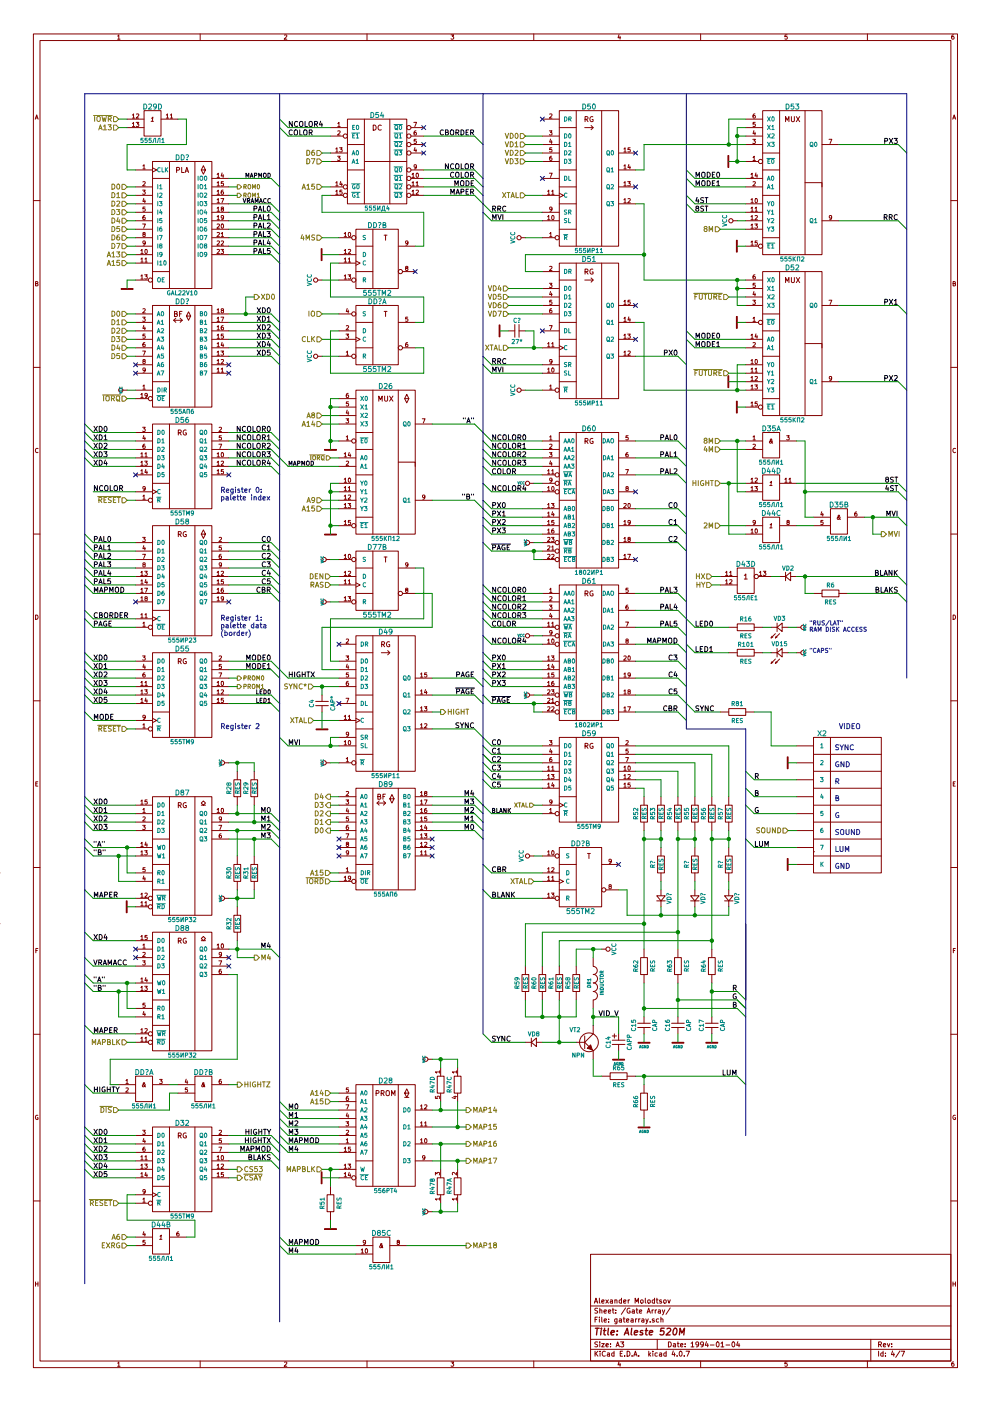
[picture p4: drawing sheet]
<svg xmlns="http://www.w3.org/2000/svg" width="297mm" height="420mm" viewBox="0 0 297 420" stroke-linecap="round" stroke-linejoin="round" font-family="sans-serif">
<g fill="none" stroke="#840000" stroke-width=".3">
<path d="M10 10.2h277v400h-277zM12 12.2h273v396h-273zM35.3 10.8l.3-.3v1.3M35.3 11.8h.7M60 10.2v2M85.2 10.6l.5-.1 .3 .3-.8 1h.8M110 10.2v2M135.2 10.5h.8l-.4 .4 .4 .3-.1 .4h-.7M160 10.2v2M185.5 10.4l-.3 .9h.8M185.9 10.9v.9M210 10.2v2"/>
<path d="M235.9 10.5h-.6v.6l.6-.1 .1 .5-.3 .3-.4-.2M260 10.2v2M285.9 10.5l-.6 .3-.1 .7 .3 .3 .4-.2v-.6l-.4-.1-.3 .3M10.6 35.8l.4-1.3 .4 1.3M10.7 35.4h.6M38.1 35.7h5.1M38.1 38.3h5.1M39.7 34.5l.3-.3v1.2M39.7 37.1l.3-.4v1.3M39.7 35.4h.7M39.7 38h.7M40.8 36.7h.8l-.4 .5 .4 .1v.5h-.8"/>
<path d="M40.9 34.3l.5-.1 .2 .3-.8 .9h.8M43.2 33.2h5.1v7.6h-5.1zM45.3 36.4h.7M45.4 35.5l.4-.4-.2 1.3M48.3 35.7h5M49.8 34.5l.4-.3v1.2M49.8 35.4h.7M51.1 34.5l.3-.3v1.2M51.1 35.4h.7M99.1 38.3h5M101.2 37.1l.4-.4v1.3M101.2 39.3l.5-.1 .3 .4-.8 .9h.8"/>
<path d="M101.2 38h.8M104.1 35.7h17.8v25.4h-17.8zM109.2 35.7v25.4M111.9 37.5a.77 .77 0 0 1 .9 .8 .77 .77 0 0 1-.9 .7zM114.3 37.7a.68 .68 0 0 0-1 .6 .68 .68 0 0 0 1 .6M116.8 35.7v25.4M123.2 38.3h3.8M124 36.7h.9l-.6 1.3M124.7 39.2l-.5 .3-.1 .8 .2 .2 .5-.1-.1-.6-.4-.1-.2 .2M162.6 35.7h5M164.7 39.2h.8l-.5 .5 .4 .1v.6h-.7M164.7 34.3l.5-.1 .3 .3-.8 .9h.8"/>
<path d="M167.6 33.2h17.8v40.6h-17.8zM167.6 38.3h5.1M172.7 33.2v40.6M175.3 38.3h2.5M175.4 35.8l.7-.1 .1-.6-.8-.1v1.5M175.7 35.8l.6 .7M177.2 37.6l.6 .7-.6 .6M177.7 35a.69 .69 0 0 0-.9 .7 .69 .69 0 0 0 1 .6v-.5h-.3M180.3 33.2v40.6M223.5 35.7h5.1M223.5 38.3h5.1M226 39.2l-.3 .9h.8"/>
<path d="M226.3 34.2l-.5 .3-.1 .7 .2 .2 .5-.1-.1-.6-.4-.1-.2 .3M226.3 39.6v.9M226.4 36.7h-.6l-.1 .6h.7v.5h-.7M228.6 33.2h17.8v43.2h-17.8zM233.7 33.2v43.2M235.5 36.5v-1.5l.5 1.1 .5-1.1v1.5M237.2 35v1.2l.3 .3 .6-.3v-1.2M238.7 35l1 1.5M239.7 35l-1 1.5M241.3 33.2v43.2M285.6 35.8l.4-1.3 .4 1.3M285.7 35.4h.6"/>
<path d="M40.6 51h5.1M40.6 56h5.1M40.6 58.6h5.1M42.7 57h.8l-.4 .5 .4 .1v.6h-.8M42.8 49.8l.4-.4v1.3M42.8 54.6l.5-.1 .2 .3-.8 .9h.8M42.8 50.7h.7M43.1 59.5l-.3 .9h.8M43.4 60v.8M45.7 48.4h17.8v38.1h-17.8zM45.7 50.3l1.3 .7-1.3 .6M45.7 53.5h5.1"/>
<path d="M50.8 48.4v38.1M52.9 51l.8-.1v-.5l-.8-.2v1.5M54.5 50.2v1.5h.7M55.5 51.7l.5-1.5 .5 1.5M55.6 51.3h.8M58.4 48.4v38.1M60.3 51h1.3l-.6 1.2-.7-1.2 .7-1.3 .6 1.3M63.5 53.5h5.1M63.5 56h5.1M63.5 58.6h5.1M65.1 52.3l.3-.4v1.3M65.1 54.8l.3-.3v1.2"/>
<path d="M65.1 57.4l.3-.4v1.3M65.1 59.9l.3-.3v1.2M65.1 53.2h.7M65.1 55.7h.7M65.1 58.3h.7M66.2 59.6h.9l-.6 1.2M66.6 51.9l-.3 .9h.8M66.9 57l-.6 .3v.7l.2 .3 .5-.1-.1-.7h-.4l-.2 .2M66.9 52.3v.9M67 54.5h-.7v.6h.7v.5h-.7M99.1 48.4h5M99.1 40.8h3.8"/>
<path d="M99.1 45.9h5M99.1 56h3.8M99.1 58.6h3.8M100.6 44.7l.4-.4v1.3M100.6 54.8l.4-.3v1.2M100.6 57.4l.4-.4v1.3M100.6 55.7h.7M100.6 58.3h.7M100.6 45.6h.7M101.2 46.9h.8l-.5 .4 .4 .1v.6h-.7M101.8 44.3h.8l-.5 .5 .4 .1v.6h-.7M102.1 54.4l-.2 .9h.7"/>
<path d="M102.4 54.9v.8M102.5 57h-.6v.6h.6v.6h-.6M104.1 43.3h5.1M104.1 51h5.1M109.2 48.4h12.7M123.2 43.3h3.8M123.2 40.8h3.8M123.2 45.9h3.8M123.2 51h3.8M123.2 53.5h3.8M123.2 56h3.8M123.2 58.6h3.8"/>
<path d="M123.5 52.3l.4-.4v1.3M123.5 54.8l.4-.3v1.2M123.5 57.4l.4-.4v1.3M123.5 53.2h.7M123.5 55.7h.7M123.5 58.3h.7M124.4 44.2l-.3 1h.8M124.7 44.7v.9M124.7 54.8l.4-.3v1.2M124.7 57.1l.5-.1 .2 .4-.8 .9h.8M124.7 55.7h.7M124.8 41.8h-.6l-.1 .6h.7v.5h-.7"/>
<path d="M124.8 49.9l-.2 .3-.4-.1v-.6l.4-.1 .2 .2v.8l-.6 .3M124.8 52l.2-.1a.61 .61 0 0 1 .5 .7 .61 .61 0 0 1-.6 .5zM162.6 43.3h5M162.6 48.4h5M162.6 40.8h5M162.6 45.9h5M162.6 53.5h5M162.6 58.6h5M164.1 57.4l.4-.4v1.3M164.1 58.3h.7M164.7 51.9h.8l-.5 1.3M165 41.7l-.3 .9h.8"/>
<path d="M165.3 46.9l-.5 .3-.1 .7 .3 .2 .4-.1-.1-.6-.3-.1-.3 .3M165.3 42.2v.8M165.4 57.4l.3-.4v1.3M165.4 58.3h.7M165.4 44.3h-.6l-.1 .6h.7v.6h-.7M167.6 58l1.3 .6-1.3 .6M167.6 51h5.1M167.6 56h5.1M185.4 45.9h5.1M185.4 51h5.1M185.4 56h5.1M187 59.9l.4-.3v1.2"/>
<path d="M187 54.8l.4-.3v1.2M187 49.8l.4-.4v1.3M187 44.7l.4-.4v1.3M187 55.7h.7M187 45.6h.7M187 50.7h.7M188.1 54.5h.8l-.4 .5 .4 .1v.5h-.8M188.2 59.7l.5-.1 .2 .3-.8 .9h.8M188.5 49.3l-.3 .9h.8M188.8 49.8v.9M188.9 44.3h-.6l-.1 .6h.7v.6h-.7M223.5 43.3h5.1"/>
<path d="M223.5 48.4h3.8M223.5 40.8h5.1M223.5 53.5h5.1M223.5 56h5.1M225.1 59.9l.4-.3v1.2M225.1 52.3l.4-.4v1.3M225.1 53.2h.7M225.6 41.8h.8l-.4 .5 .4 .1v.5h-.8M225.7 47.2l.4-.3v1.2M225.7 54.6l.5-.1 .2 .3-.8 .9h.8M225.7 48.1h.7M226.4 59.7l.2-.1a.61 .61 0 0 1 .5 .6 .61 .61 0 0 1-.6 .5z"/>
<path d="M226.6 51.9l-.3 .9h.8M226.9 52.3v.9M228.6 45.9h5.1M228.6 51h5.1M228.6 58.6h5.1M241.3 54.8h5.1v1.2M246.4 43.3h5.1M248.5 41.8h.8l-.5 1.2M10 60.2h2M40.6 63.7h5.1M40.6 66.2h5.1M40.6 61.1h5.1"/>
<path d="M40.6 68.7h5.1M40.6 71.3h5.1M40.6 73.8h5.1M40.6 78.9h5.1M40.6 76.4h5.1M42.2 75.2l.4-.4v1.3M42.2 77.7l.4-.4v1.3M42.2 78.6h.7M42.2 76.1h.7M42.7 67.2h.9l-.5 1.2M43.1 70.2l-.3-.2 .3-.3 .4 .1v.3a.52 .52 0 0 0-.6 .2 .52 .52 0 0 0 0 .6h.6l-.2-.7M43.4 64.6l-.5 .3-.1 .8 .3 .2 .4-.1-.1-.6-.3-.1-.3 .2"/>
<path d="M43.4 77.7l.4-.4v1.3M43.4 78.6h.7M43.5 62.1h-.6l-.1 .6h.7v.5h-.7M43.5 72.8l-.2 .2h-.4v-.6l.4-.1 .2 .2v.7l-.6 .3M43.5 74.9l.2-.1a.61 .61 0 0 1 .5 .6 .61 .61 0 0 1-.6 .6zM63.5 63.7h5.1M63.5 66.2h5.1M63.5 61.1h5.1M63.5 68.7h5.1M63.5 71.3h5.1M63.5 73.8h5.1M63.5 76.4h5.1"/>
<path d="M65.1 67.3l.5-.1 .2 .3-.8 .9h.8M65.1 69.8l.5-.1 .2 .4-.8 .9h.8M65.1 72.4l.5-.1 .2 .3-.8 .9h.8M65.1 74.9l.5-.1 .2 .4-.8 .9h.8M65.1 62.5l.3-.4v1.3M65.1 65l.3-.4v1.3M65.1 65.9h.7M65.1 60.8h.7M65.1 63.4h.7M66.2 74.8h.8l-.4 .5 .4 .1v.5h-.8M66.3 70.1l.3-.4v1.3M66.3 72.4l.5-.1 .2 .3-.8 .9h.8"/>
<path d="M66.3 71h.7M66.4 67.3l.2-.1a.61 .61 0 0 1 .4 .6 .61 .61 0 0 1-.5 .6zM66.5 62.6l-.2-.2 .2-.3 .5 .1v.3a.52 .52 0 0 0-.6 .2 .52 .52 0 0 0-.1 .5h.7l-.2-.6M67 65.2l-.2 .2-.4-.1-.1-.6 .5-.1 .2 .3v.7l-.6 .3M101.6 71.3h3.8M101.6 78.9h5.1M101.6 76.4h5.1M103.2 70.1l.3-.4v1.3M103.2 77.7l.3-.4v1.3M103.2 75.2l.3-.4v1.3M103.2 71h.7M103.2 78.6h.7"/>
<path d="M103.2 76.1h.7M104.4 77.7l.3-.4v1.3M104.4 74.9l.5-.1 .2 .4-.8 .9h.8M104.4 78.6h.7M104.5 69.8l.2-.1a.61 .61 0 0 1 .4 .7 .61 .61 0 0 1-.5 .5zM106.7 68.7h12.7v17.8h-12.7zM106.7 78.3l1.2 .6-1.2 .6M106.7 73.8h5.1M111.8 68.7v17.8M115.1 70.5h.9M115.6 70.5v1.6M119.4 73.8h5.1"/>
<path d="M122.3 72.8l-.3 .2h-.3l-.1-.6 .4-.1 .3 .2-.1 .7-.5 .3M156.2 71.3h1.3M162.6 63.7h5M162.6 66.2h5M162.6 71.3h3.8M164.1 65l.4-.4v1.3M164.1 65.9h.7M164.7 70.1l.4-.4v1.3M164.7 80l.5-.1 .3 .3-.8 .9h.8M164.7 71h.8M165.5 62.6l-.3 .3-.4-.1v-.6l.4-.1 .3 .2-.1 .8-.6 .3M165.5 64.7l.1-.1a.61 .61 0 0 1 .5 .7 .61 .61 0 0 1-.6 .5z"/>
<path d="M167.6 78.9h17.8v40.6h-17.8zM167.6 61.1h5.1M167.6 68.7h5.1M172.7 78.9v40.6M180.3 78.9v40.6M185.4 61.1h5.1M187 60.8h.7M219.7 66.2h1.3M223.5 63.7h5.1M223.5 66.2h5.1M223.5 61.1h5.1M223.5 68.7h5.1"/>
<path d="M223.5 73.8h3.8M225.1 62.5l.4-.4v1.3M225.1 65l.4-.4v1.3M225.1 67.5l.4-.3v1.2M225.1 72.6l.4-.3v1.2M225.1 65.9h.7M225.1 60.8h.7M225.1 63.4h.7M225.1 68.4h.7M225.1 73.5h.7M226.2 67.2h.8l-.4 .5 .4 .1v.5h-.8M226.3 62.5l.4-.4v1.3"/>
<path d="M226.3 64.7l.5-.1 .2 .4-.8 .9h.8M226.3 63.4h.7M227 72.3h-.6l-.1 .5h.7v.6h-.7M228.6 71.3h5.1M246.4 66.2h5.1M249.3 65.2l-.3 .2-.3-.1-.1-.6 .4-.1 .3 .3-.1 .7-.5 .3M285 60.2h2M10.7 85.1l.5-.1 .1-.5-.6-.1v1.3h.5l.2-.4-.3-.2M40.6 94.1h5.1M40.6 99.2h5.1M40.6 96.7h5.1M40.6 84h3.8"/>
<path d="M42.2 82.8l.4-.4v1.3M42.2 83.7h.7M42.7 95.1h.8l-.4 .5 .4 .1v.6h-.8M42.8 92.7l.5-.1 .2 .3-.8 .9h.8M43.1 97.6l-.3 .9h.8M43.4 82.4h.7l-.4 .5 .4 .1v.6h-.7M43.4 98.1v.8M45.7 91.6h17.8v30.5h-17.8zM45.7 81.4h5.1M50.8 91.6v30.5M52.1 96.1l.6 .6M52.1 96.1h2.5"/>
<path d="M52.3 94.1l.7-.1v-.5l-.7-.1v1.5h.6l.3-.5-.4-.3M52.7 95.4l-.6 .7M53.8 94.1h.5M54 95.4l.6 .7M54.6 93.4h-.8v1.5M54.6 96.1l-.6 .6M55.9 94.8l.6-1.3 .6 1.3-.6 1.3-.6-1.3h1.2M58.4 91.6v30.5M63.5 94.1h5.1M63.5 99.2h5.1M63.5 96.7h5.1M65.1 98l.3-.3v1.2"/>
<path d="M65.1 95.5l.3-.4v1.3M65.1 92.9l.3-.3v1.2M65.1 96.4h.7M65.1 98.9h.7M65.1 93.8h.7M66.2 95.1h.9l-.6 1.3M66.5 93.1l-.2-.2 .2-.3 .5 .1v.3a.52 .52 0 0 0-.6 .1 .52 .52 0 0 0-.1 .6h.7l-.2-.6M66.9 97.7l-.6 .3v.7l.2 .2 .5-.1-.1-.6-.4-.1-.2 .3M95.2 84h1.3M101.6 94.1h3.8M101.6 99.2h5.1M101.6 84h3.8"/>
<path d="M103.2 82.8l.3-.4v1.3M103.2 83.7h.7M103.8 97.8l.5-.1 .2 .3-.8 .9h.8M104.1 92.5l-.3 .9h.7M104.3 82.4h.8l-.4 .5 .4 .1v.6h-.8M104.4 93v.8M106.7 91.6h12.7v17.8h-12.7zM106.7 81.4h5.1M106.7 96.7h5.1M111.8 91.6v17.8M115.1 93.4h.9M115.6 93.4v1.5"/>
<path d="M119.4 96.7h5.1M120.6 81.4h3.9M121.8 80.4l-.2-.2 .2-.3 .4 .1v.3a.52 .52 0 0 0-.5 .1 .52 .52 0 0 0-.1 .6h.6l-.2-.6M122.2 95.1h-.6v.6h.6v.6h-.6M152.4 99.2h1.9M154.3 97.3v3.8M155.6 99.2h1.9M155.6 97.3v3.8M162.6 81.4h5M162.6 86.5h5M162.6 89.1h5M162.6 91.6h5"/>
<path d="M162.6 94.1h5M162.6 99.2h5M164.7 85h.8l-.5 .4 .4 .1v.6h-.7M164.7 97.7h.8l-.5 1.2M165 87.4l-.3 .9h.8M165.3 92.6l-.5 .3-.1 .7 .3 .2 .4-.1-.1-.6h-.3l-.3 .2M165.3 87.9v.9M165.4 90h-.6l-.1 .6h.7v.6h-.7M167.6 96.7h5.1M167.6 84h5.1M175.3 84h2.5M175.4 81.5l.7-.1 .1-.6-.8-.1v1.5"/>
<path d="M175.7 81.5l.6 .7M177.2 83.4l.6 .6-.6 .6M177.7 80.8a.69 .69 0 0 0-.9 .7 .69 .69 0 0 0 1 .6v-.5h-.3M185.4 91.6h5.1M185.4 96.7h5.1M187 95.5l.4-.4v1.3M187 90.4l.4-.4v1.3M187 96.4h.7M187 91.3h.7M188.5 95l-.3 1h.8M188.8 95.5v.9M188.9 90h-.6l-.1 .6h.7v.6h-.7"/>
<path d="M223.5 86.5h5.1M223.5 89.1h5.1M223.5 91.6h5.1M223.5 96.7h3.8M223.5 84h5.1M225.6 90h.8l-.4 .5 .4 .1v.6h-.8M225.7 95.5l.4-.4v1.3M225.7 96.4h.7M226 87.4l-.3 .9h.8M226.3 82.4l-.5 .3-.1 .7 .2 .3 .5-.1-.1-.7h-.4l-.2 .2M226.3 87.9v.9M226.4 85h-.6l-.1 .5h.7v.6h-.7"/>
<path d="M228.6 81.4h17.8v43.2h-17.8zM228.6 94.1h5.1M228.6 99.2h5.1M233.7 81.4v43.2M235.5 84.8v-1.6l.5 1.1 .5-1.1v1.6M237.2 83.2v1.3l.3 .3 .6-.3v-1.3M238.7 83.2l1 1.6M239.7 83.2l-1 1.6M241.3 81.4v43.2M246.4 91.6h5.1M248.5 90h.8l-.5 1.3M285.7 85.1l.5-.1 .1-.5-.6-.1v1.3h.5l.2-.4-.3-.2"/>
<path d="M10 110.2h2M36.8 117h1.3M40.6 119.5h3.8M40.6 109.4h5.1M40.6 111.9h5.1M40.6 106.8h5.1M40.6 101.8h5.1M40.6 117h5.1M40.6 104.3h5.1M42.2 118.3l.4-.3v1.2M42.2 119.2h.7M42.7 105.3h.9l-.5 1.2"/>
<path d="M42.8 115.8l.4-.4v1.3M42.8 116.7h.7M43.1 108.3l-.3-.2 .3-.3 .4 .1v.3a.52 .52 0 0 0-.6 .2 .52 .52 0 0 0 0 .6h.6l-.2-.7M43.4 102.7l-.5 .3-.1 .8 .3 .2 .4-.1-.1-.6-.3-.1-.3 .2M43.5 100.2h-.6l-.1 .6h.7v.5h-.7M43.5 110.9l-.2 .2h-.4v-.6l.4-.1 .2 .2v.7l-.6 .3M44.1 118.5l-.2 .3-.4-.1v-.6l.4-.1 .2 .2v.7l-.6 .3M45.7 114.5h5.1M63.5 109.4h5.1M63.5 111.9h5.1M63.5 106.8h5.1M63.5 101.8h5.1"/>
<path d="M63.5 104.3h5.1M65.1 110.7l.3-.3v1.2M65.1 108.2l.3-.4v1.3M65.1 105.6l.3-.3v1.2M65.1 103.1l.3-.4v1.3M65.1 100.6l.3-.4v1.3M65.1 111.6h.7M65.1 106.5h.7M65.1 101.5h.7M65.1 104h.7M65.1 109.1h.7M66.2 105.3h.8l-.4 .5 .4 .1v.5h-.8"/>
<path d="M66.3 110.7l.3-.3v1.2M66.3 107.9l.5-.1 .2 .4-.8 .9h.8M66.3 111.6h.7M66.6 102.7l-.3 .9h.8M66.9 103.1v.9M67 100.2h-.7v.6h.7v.5h-.7M95.2 106.8h1.3M101.6 119.5h5.1M101.6 106.8h3.8M101.6 101.8h5.1M103.7 100.2h.8l-.4 .5 .3 .1v.5h-.7M103.8 105.6l.3-.3v1.2"/>
<path d="M103.8 106.5h.7M104.4 118l-.6 .3v.7l.2 .2 .4-.1v-.6h-.4l-.2 .2M106.7 117h17.8v43.2h-17.8zM106.7 101.1l1.2 .7-1.2 .6M106.7 104.3h5.1M111.8 117v43.2M115.3 118.8v1.2l.3 .3 .6-.3v-1.2M116.8 118.8l1 1.5M117.8 118.8l-1 1.5M119.4 117v43.2M120.6 104.3h3.9M121.3 119.5h1.3"/>
<path d="M121.9 118.3l.7 1.2-.7 1.3-.6-1.3zM122.1 102.7l-.5 .3v.8l.2 .2 .4-.1-.1-.6-.3-.1-.2 .2M156.2 117h1.3M162.6 109.4h5M162.6 111.9h5M162.6 117h3.8M162.6 104.3h5M164.1 110.7l.4-.3v1.2M164.1 103.1l.4-.4v1.3M164.1 111.6h.7M164.1 104h.7M164.7 115.8l.4-.4v1.3"/>
<path d="M164.7 116.7h.8M165.4 103.1l.3-.4v1.3M165.4 104h.7M165.5 108.3l-.3 .3-.4-.1v-.6l.4-.1 .3 .2-.1 .8-.6 .3M165.5 110.5l.1-.1a.61 .61 0 0 1 .5 .6 .61 .61 0 0 1-.6 .5zM167.6 103.7l1.3 .6-1.3 .6M167.6 106.8h5.1M167.6 101.8h5.1M167.6 114.5h5.1M185.4 106.8h5.1M185.4 101.8h5.1M187 105.6l.4-.3v1.2"/>
<path d="M187 100.6l.4-.4v1.3M187 106.5h.7M187 101.5h.7M188.1 100.2h.8l-.4 .5 .4 .1v.5h-.8M188.2 105.4l.5-.1 .2 .3-.8 .9h.8M223.5 109.4h5.1M223.5 111.9h5.1M223.5 101.8h5.1M223.5 114.5h5.1M223.5 117h5.1M223.5 104.3h5.1M225.1 108.2l.4-.4v1.3"/>
<path d="M225.1 110.7l.4-.3v1.2M225.1 113.3l.4-.4v1.3M225.1 115.8l.4-.4v1.3M225.1 100.6l.4-.4v1.3M225.1 111.6h.7M225.1 101.5h.7M225.1 116.7h.7M225.1 109.1h.7M225.1 114.2h.7M225.7 102.8l.5-.1 .2 .4-.8 .9h.8M226.2 115.4h.8l-.4 .5 .4 .1v.6h-.8M226.3 110.7l.4-.3v1.2"/>
<path d="M226.3 113l.5-.1 .2 .4-.8 .9h.8M226.3 111.6h.7M226.4 107.9l.2-.1a.61 .61 0 0 1 .5 .7 .61 .61 0 0 1-.6 .5zM226.6 100.1l-.3 .9h.8M226.9 100.6v.9M228.6 119.5h5.1M228.6 106.8h5.1M241.3 103h5.1v1.3M246.4 114.5h5.1M249.3 113.4l-.3 .3-.3-.1-.1-.6 .4-.1 .3 .2-.1 .8-.5 .3M285 110.2h2M11.4 134.6a.58 .58 0 0 0-.8 .5 .58 .58 0 0 0 .8 .5"/>
<path d="M40.6 129.7h5.1M40.6 132.2h5.1M40.6 134.8h5.1M40.6 137.3h5.1M40.6 139.9h5.1M42.2 136.1l.4-.3v1.2M42.2 138.7l.4-.4v1.3M42.2 137h.7M42.2 139.6h.7M42.7 128.1h.8l-.4 .5 .4 .1v.6h-.8M43.1 130.6l-.3 .9h.8M43.4 138.3h.7l-.4 .5 .4 .1v.5h-.7"/>
<path d="M43.4 133.2l-.5 .3-.1 .7 .3 .3 .4-.1-.1-.7h-.3l-.3 .2M43.4 131.1v.8M43.4 136.1l.4-.3v1.2M43.4 137h.7M45.7 127.2h17.8v25.4h-17.8zM50.8 127.2v25.4M53.4 129.8l.8-.1 .1-.6-.9-.2v1.6M53.8 129.8l.5 .7M55.8 129a.69 .69 0 0 0-.9 .7 .69 .69 0 0 0 1 .6v-.5h-.4M58.4 127.2v25.4M63.5 129.7h5.1M63.5 132.2h5.1"/>
<path d="M63.5 134.8h5.1M63.5 137.3h5.1M63.5 139.9h5.1M65.1 136.1l.3-.3v1.2M65.1 138.7l.3-.4v1.3M65.1 137h.7M65.1 139.6h.7M65.6 133.2h.8l-.5 1.3M65.7 128.2l.5-.1 .2 .4-.8 .9h.8M66.3 138.4l.5-.1 .2 .4-.8 .9h.8M66.3 130.7h-.6v.6h.6v.5h-.6M66.4 135.9l.2-.1a.61 .61 0 0 1 .4 .6 .61 .61 0 0 1-.5 .5z"/>
<path d="M101.6 132.2h3.8M101.6 137.3h5.1M101.6 139.9h5.1M101.6 127.2h5.1M101.6 124.6h5.1M101.6 122.1h5.1M103.2 136.1l.3-.3v1.2M103.2 137h.7M103.7 125.6h.8l-.4 .5 .3 .1v.5h-.7M103.8 131l.3-.3v1.2M103.8 138.4l.5-.1 .2 .4-.8 .9h.8M103.8 131.9h.7"/>
<path d="M104.1 123l-.3 .9h.7M104.4 123.5v.8M104.4 120.5h-.6v.6h.6v.6h-.6M104.7 135.7l-.3 .9h.8M105 136.2v.8M106.7 129.7h5.1M106.7 134.8h5.1M113.5 120.3v-1.5l.5 1.1 .6-1.1v1.5M119.4 138.6h5.1v1.3M124.5 127.2h5M126.6 125.6h.8l-.5 1.3M162.6 132.2h5"/>
<path d="M162.6 134.8h5M162.6 137.3h5M162.6 139.9h5M164.7 135.8h.8l-.5 .4 .4 .1v.6h-.7M164.7 131l.4-.3v1.2M164.7 133.3l.5-.1 .3 .4-.8 .9h.8M164.7 131.9h.8M165 138.2l-.3 .9h.8M165.3 138.7v.9M167.6 129.7h17.8v40.6h-17.8zM172.7 129.7v40.6M175.4 132.3l.7-.1 .1-.6-.8-.1v1.5"/>
<path d="M175.7 132.3l.6 .7M177.7 131.6a.69 .69 0 0 0-.9 .7 .69 .69 0 0 0 1 .6v-.5h-.3M180.3 129.7v40.6M185.4 132.2h5.1M185.4 137.3h5.1M188.2 135.8l-.5 .3-.1 .7 .2 .2 .5-.1-.1-.6-.4-.1-.2 .3M188.3 130.7h-.6l-.1 .6h.7v.5h-.7M223.5 132.2h5.1M223.5 134.8h5.1M223.5 122.1h3.8M225.1 120.9l.4-.4v1.3M225.1 121.8h.7"/>
<path d="M225.7 131l.4-.3v1.2M225.7 133.3l.5-.1 .2 .4-.8 .9h.8M225.7 131.9h.7M227 120.5h-.6l-.1 .6h.7v.6h-.7M228.6 129.7h5.1v7.6h-5.1zM231.5 132.2l-.3 .6a.33 .33 0 0 1-.5 0 .33 .33 0 0 1 .1-.5l.5-.5-.3-.1a1.09 1.09 0 0 0 .6 1.2M233.7 132.2h5.1M235.8 130.7h.8l-.5 .5 .4 .1v.5h-.7M286.4 134.6a.58 .58 0 0 0-.8 .5 .58 .58 0 0 0 .8 .5M40.6 142.4h5.1M40.6 150h3.8M40.6 147.5h5.1"/>
<path d="M42.2 141.2l.4-.4v1.3M42.2 142.1h.7M42.8 148.8l.4-.3v1.2M42.8 149.7h.7M43.5 146.4l-.2 .3-.4-.1v-.6l.4-.1 .2 .2v.8l-.6 .3M43.7 140.8l-.3 .9h.8M44 141.2v.9M45.7 157.6h17.8v33.1h-17.8zM45.7 146.9l1.3 .6-1.3 .6M45.7 144.9h5.1M50.8 157.6v33.1M55.8 159.5a.69 .69 0 0 0-.9 .7 .69 .69 0 0 0 1 .6v-.5h-.4"/>
<path d="M58.4 157.6v33.1M63.5 142.4h5.1M65.1 141.2l.3-.4v1.3M65.1 142.1h.7M67 140.8h-.7v.6h.7v.6h-.7M101.6 144.9h5.1M101.6 150h5.1M101.6 147.5h5.1M101.6 152.6h5.1M101.6 157.6h3.8M103.2 143.7l.3-.3v1.2M103.2 146.3l.3-.4v1.3"/>
<path d="M103.2 148.8l.3-.3v1.2M103.2 151.4l.3-.4v1.3M103.2 156.4l.3-.3v1.2M103.2 149.7h.7M103.2 144.6h.7M103.2 147.2h.7M103.2 152.3h.7M103.2 157.3h.7M104.3 151h.8l-.4 .5 .4 .1v.5h-.8M104.4 146.3l.3-.4v1.3M104.4 148.6l.5-.1 .2 .3-.8 .9h.8M104.4 147.2h.7"/>
<path d="M104.5 143.5l.2-.1a.61 .61 0 0 1 .4 .6 .61 .61 0 0 1-.5 .6zM105.1 156.1h-.7v.6h.7v.5h-.7M106.7 142.4h5.1M106.7 155.1h5.1M124.5 150h5M127.4 149l-.3 .2h-.4v-.6l.4-.1 .3 .2-.1 .7-.6 .3M158.7 144.9h1.3M162.6 142.4h3.8M162.6 144.9h3.8M162.6 147.5h3.8M162.6 152.6h5M162.6 155.1h5"/>
<path d="M162.6 157.6h5M164.1 151.4l.4-.4v1.3M164.1 153.9l.4-.4v1.3M164.1 156.4l.4-.3v1.2M164.1 159l.4-.4v1.3M164.1 146.3l.4-.4v1.3M164.1 141.2l.4-.4v1.3M164.1 142.1h.7M164.1 147.2h.7M164.1 152.3h.7M164.1 157.3h.7M164.1 159.9h.7"/>
<path d="M164.1 154.8h.7M165.3 151h.8l-.5 .5 .4 .1v.5h-.7M165.4 141.2l.3-.4v1.3M165.4 142.1h.7M165.5 143.9l-.3 .3-.4-.1v-.6l.4-.1 .3 .2-.1 .7-.6 .3M165.5 146l.1-.1a.61 .61 0 0 1 .5 .7 .61 .61 0 0 1-.6 .5zM165.6 153.5l-.2 .9h.7M165.9 158.6l-.5 .3v.7l.2 .3 .4-.1-.1-.7h-.3l-.2 .2M165.9 153.9v.9M166 156.1h-.6v.6h.6v.5h-.6M167.6 150h5.1M180.3 150h5.1"/>
<path d="M185.4 142.4h5.1M185.4 147.5h5.1M185.4 152.6h5.1M185.4 157.6h5.1M187 151.1l.5-.1 .2 .4-.8 .9h.8M187 156.4l.4-.3v1.2M187 157.3h.7M187.5 140.8h.9l-.6 1.3M187.8 146.4l-.2-.2 .2-.3 .5 .1v.3a.52 .52 0 0 0-.6 .2 .52 .52 0 0 0 0 .6h.6l-.2-.7M188.3 151.1l.2-.1a.61 .61 0 0 1 .5 .6 .61 .61 0 0 1-.6 .6zM188.9 156.6l-.2 .3-.4-.1v-.6l.4-.1 .2 .2v.7l-.6 .3M223.5 144.9h5.1"/>
<path d="M223.5 147.5h5.1M223.5 157.6h5.1M225.1 143.7l.4-.3v1.2M225.1 146.3l.4-.4v1.3M225.1 159l.4-.4v1.3M225.1 144.6h.7M225.1 147.2h.7M225.1 159.9h.7M226.2 145.9h.8l-.4 .5 .4 .1v.6h-.8M226.3 143.5l.5-.1 .2 .3-.8 .9h.8M226.4 156.6l-.2 .3-.4-.1v-.6l.4-.1 .2 .2v.7l-.6 .3M226.4 158.7l.2-.1a.61 .61 0 0 1 .5 .7 .61 .61 0 0 1-.6 .5z"/>
<path d="M228.6 142.4h5.1v7.6h-5.1zM228.6 155.1h5.1v7.6h-5.1zM230.7 145.6h.7M230.7 158.3h.7M230.8 144.7l.4-.4-.1 1.3M230.8 157.4l.4-.4-.1 1.3M233.7 144.9h5.1M233.7 157.6h5.1M235.3 143.7l.3-.3v1.2M235.3 144.6h.7M236.1 156.6l-.2-.2 .2-.3 .4 .1v.3a.52 .52 0 0 0-.5 .1 .52 .52 0 0 0-.1 .6h.6l-.2-.6M236.5 143.7l.3-.3v1.2"/>
<path d="M236.5 144.6h.7M243.8 155.1h5.1M243.8 157.6h5.1M246.3 153.5l-.3 .9h.8M246.6 153.9v.9M246.7 156.1h-.6l-.1 .6h.7v.5h-.7M248.9 152.6h5.1v7.6h-5.1zM251.8 155.1l-.3 .5a.33 .33 0 0 1-.5 .1 .33 .33 0 0 1 .1-.5l.6-.5-.4-.1a1.09 1.09 0 0 0 .6 1.2M254 155.1h5.1M256.8 153.5l-.6 .3v.8l.2 .2 .4-.1v-.6l-.4-.1-.2 .2M10 160.2h2M40.6 162.7h5.1"/>
<path d="M40.6 165.3h5.1M40.6 167.8h5.1M40.6 170.3h5.1M40.6 172.9h5.1M40.6 175.4h5.1M40.6 178h5.1M42.2 171.7l.4-.4v1.3M42.2 174.2l.4-.3v1.2M42.2 176.8l.4-.4v1.3M42.2 179.3l.4-.4v1.3M42.2 172.6h.7M42.2 175.1h.7"/>
<path d="M42.2 177.7h.7M42.7 161.2h.8l-.4 .4 .4 .1v.6h-.8M42.7 166.2h.9l-.5 1.3M43.1 169.3l-.3-.2 .3-.3 .4 .1v.3a.52 .52 0 0 0-.6 .1 .52 .52 0 0 0 0 .6h.6l-.2-.6M43.1 163.6l-.3 .9h.8M43.4 171.3h.7l-.4 .5 .4 .1v.6h-.7M43.4 176.4h.8l-.5 1.3M43.4 164.1v.9M43.7 179.5l-.3-.3 .3-.3 .4 .1v.3a.52 .52 0 0 0-.6 .2 .52 .52 0 0 0 0 .6h.6l-.2-.6M43.7 173.8l-.3 .9h.8M44 174.3v.8M53.4 160.2h.8l.1-.6-.9-.2v1.6"/>
<path d="M53.8 160.2l.5 .8M60.3 160.2l.7-1.3 .6 1.3-.6 1.3-.7-1.3h1.3M63.5 162.7h5.1M63.5 165.3h5.1M63.5 167.8h5.1M63.5 170.3h5.1M63.5 172.9h5.1M63.5 175.4h5.1M63.5 178h5.1M65.1 171.7l.3-.4v1.3M65.1 174.2l.3-.3v1.2M65.1 176.8l.3-.4v1.3"/>
<path d="M65.1 179.3l.3-.4v1.3M65.1 172.6h.7M65.1 175.1h.7M65.1 177.7h.7M65.7 161.3l.5-.1 .2 .3-.8 .9h.8M66.3 166.2l-.6 .3v.8l.2 .2 .4-.1v-.6l-.4-.1-.2 .2M66.3 171.4l.5-.1 .2 .4-.8 .9h.8M66.3 163.7h-.6v.6h.6v.5h-.6M66.4 169.3l-.2 .3-.4-.1-.1-.6 .5-.1 .2 .2-.1 .7-.5 .3M66.9 176.4l-.6 .3v.7l.2 .3 .5-.2-.1-.6h-.4l-.2 .2M67 173.9h-.7v.5h.7v.6h-.7M67 179.5l-.2 .2-.4-.1-.1-.6 .5-.1 .2 .3v.7l-.6 .3"/>
<path d="M97.8 167.8h1.3M101.6 167.8h3.8M101.6 172.9h5.1M101.6 175.4h5.1M103.2 166.6l.3-.4v1.3M103.2 174.2l.3-.3v1.2M103.2 171.7l.3-.4v1.3M103.2 179.3l.3-.4v1.3M103.2 172.6h.7M103.2 175.1h.7M103.2 167.5h.7M104.3 178.9h.8l-.4 .5 .4 .1v.6h-.8"/>
<path d="M104.4 174.2l.3-.3v1.2M104.4 171.4l.5-.1 .2 .4-.8 .9h.8M104.4 175.1h.7M104.5 166.3l.2-.1a.61 .61 0 0 1 .4 .7 .61 .61 0 0 1-.5 .5zM106.7 165.3h12.7v17.7h-12.7zM106.7 174.8l1.2 .6-1.2 .7M106.7 170.3h5.1M106.7 178h5.1M111.8 165.3v17.7M115.1 167h.9M115.6 167v1.6M119.4 170.3h5.1"/>
<path d="M120.6 178h3.9M121.8 176.9l-.2-.2 .2-.3 .4 .1v.3a.52 .52 0 0 0-.5 .2 .52 .52 0 0 0-.1 .5h.6l-.2-.6M122.3 169.3l-.3 .3-.3-.1-.1-.6 .4-.1 .3 .2-.1 .7-.5 .3M158.7 162.7h1.3M162.6 162.7h3.8M162.6 165.3h3.8M162.6 167.8h3.8M162.6 178h5M162.6 160.2h5M164.1 163.8l.5-.1 .2 .4-.7 .9h.7M164.1 166.3l.5-.1 .2 .4-.7 .9h.7M164.1 161.3l.5-.1 .2 .3-.7 .9h.7"/>
<path d="M164.7 176.8l.4-.4v1.3M164.7 179l.5-.1 .3 .4-.8 .9h.8M164.7 177.7h.8M165.3 161.2h.8l-.5 .4 .4 .1v.6h-.7M165.4 164.1l.3-.4v1.3M165.4 166.3l.4-.1 .3 .4-.8 .9h.8M165.4 165h.7M167.6 175.4h17.8v40.7h-17.8zM172.7 175.4v40.7M175.4 178l.7-.1 .1-.5-.8-.2v1.5M175.7 178l.6 .7M177.7 177.3a.69 .69 0 0 0-.9 .7 .69 .69 0 0 0 1 .6v-.5h-.3"/>
<path d="M180.3 175.4v40.7M185.4 162.7h5.1M185.4 167.8h5.1M185.4 178h5.1M187 166.6l.4-.4v1.3M187 161.5l.4-.3v1.2M187 167.5h.7M187 162.4h.7M188.1 166.2h.9l-.6 1.3M188.3 176.4h-.6l-.1 .6h.7v.5h-.7M188.4 161.7l-.2-.2 .2-.3 .5 .1v.3a.52 .52 0 0 0-.6 .1 .52 .52 0 0 0 0 .6h.6l-.2-.6M215.9 172.9h5.1"/>
<path d="M215.9 175.4h5.1M217.5 171.7l.3-.4v1.3M217.5 174.2l.3-.3v1.2M217.5 172.6h.7M217.5 175.1h.7M218.7 171.7l.3-.4v1.3M218.7 174l.5-.1 .2 .3-.8 .9h.8M218.7 172.6h.7M221 170.3h5.1v7.7h-5.1zM223.1 172.6l.4-.5v1.6M223.1 173.7h.9M223.5 160.2h5.1"/>
<path d="M227.3 172.9h3.8M227.6 171.7l.4-.4v1.3M227.6 172.6h.7M228.8 171.3h.8l-.5 .5 .4 .1v.6h-.7M233.7 172.9h1.8M235.5 172.9l1.5-1.3v2.6zM235.5 171.6v2.6M237 172.9h1.8M243.8 178h2.6M246.4 177h5.1v2h-5.1zM251.5 178h2.5M285 160.2h2"/>
<path d="M10.7 184.4a.65 .65 0 0 1 .7 .7 .65 .65 0 0 1-.7 .6zM40.6 180.5h5.1M40.6 188.1h3.8M40.6 185.6h5.1M40.6 198.3h5.1M42.2 184.4l.4-.4v1.3M42.2 180.2h.7M42.2 185.3h.7M42.7 196.7h.8l-.4 .5 .4 .1v.6h-.8M42.8 186.9l.4-.3v1.2M42.8 187.8h.7M43.1 199.2l-.3 .9h.8"/>
<path d="M43.4 199.7v.8M43.4 184.4l.4-.4v1.3M43.4 185.3h.7M45.7 195.7h17.8v25.4h-17.8zM45.7 185l1.3 .6-1.3 .6M45.7 183h5.1M50.8 195.7v25.4M53.4 198.3h.8l.1-.6-.9-.2v1.6M53.8 198.3l.5 .8M55.8 197.6a.69 .69 0 0 0-.9 .7 .69 .69 0 0 0 1 .6v-.5h-.4M58.4 195.7v25.4M63.5 180.5h5.1"/>
<path d="M63.5 198.3h5.1M65.1 180.2h.7M65.7 196.8l.5-.1 .2 .4-.8 .9h.8M66.3 199.3h-.6v.5h.6v.6h-.6M97.8 180.5h1.3M101.6 180.5h3.8M101.6 198.3h5.1M101.6 193.2h5.1M103.2 180.2h.7M103.7 196.7h.8l-.4 .5 .3 .1v.6h-.7M103.8 191.7l.5-.1 .2 .4-.8 .9h.8M104.1 199.2l-.3 .9h.7"/>
<path d="M104.4 199.7v.8M106.7 190.7h17.8v40.6h-17.8zM106.7 195.7h5.1M111.8 190.7v40.6M114.3 195.7h2.5M114.4 193.3l.7-.1 .1-.6-.8-.2v1.6M114.8 193.3l.5 .7M116.2 195.1l.6 .6-.6 .7M116.7 192.5a.69 .69 0 0 0-.9 .7 .69 .69 0 0 0 1 .6v-.5h-.3M119.4 190.7v40.6M158.7 190.7h1.3M162.6 180.5h5"/>
<path d="M162.6 183h5M162.6 188.1h3.8M162.6 185.6h5M162.6 198.3h5M162.6 193.2h3.8M162.6 190.7h3.8M164.1 197.1l.4-.4v1.3M164.1 199.6l.4-.3v1.2M164.1 192l.4-.4v1.3M164.1 186.9l.4-.3v1.2M164.1 187.8h.7M164.1 198h.7"/>
<path d="M164.1 192.9h.7M164.7 181.5h.8l-.5 .5 .4 .1v.5h-.7M165 183.9l-.3 1h.8M165.3 196.7h.8l-.5 .5 .4 .1v.6h-.7M165.3 184.4v.9M165.4 186.9l.3-.3v1.2M165.4 187.8h.7M165.5 189.6l-.3 .3-.4-.1v-.6l.4-.1 .3 .2-.1 .8-.6 .3M165.5 191.7l.1-.1a.61 .61 0 0 1 .5 .7 .61 .61 0 0 1-.6 .5zM165.6 199.2l-.2 .9h.7M165.9 199.7v.8M167.6 195.7h5.1"/>
<path d="M180.3 195.7h5.1M185.4 183h5.1M185.4 188.1h5.1M185.4 198.3h5.1M185.4 193.2h5.1M187 196.8l.5-.1 .2 .4-.8 .9h.8M187.5 186.6h.9l-.6 1.2M187.8 192.2l-.2-.3 .2-.3 .5 .1v.3a.52 .52 0 0 0-.6 .2 .52 .52 0 0 0 0 .6h.6l-.2-.6M188.2 181.5l-.5 .3-.1 .7 .2 .2 .5-.1-.1-.6h-.4l-.2 .2M188.3 196.8l.2-.1a.61 .61 0 0 1 .5 .7 .61 .61 0 0 1-.6 .5zM218.4 188.1h2.6M218.4 195.7h2.6"/>
<path d="M221 187.1h5.1v2h-5.1zM221 194.7h5.1v2.1h-5.1zM226.1 188.1h2.5M226.1 195.7h2.5M231.1 188.1h1.8M231.1 195.7h1.8M231.4 190.8l-.3 .5M231.4 198.4l-.3 .5M231.6 191.1l-.5 .2M231.6 198.7l-.5 .2M232.4 190l-1.3 1.3M232.4 197.7l-1.3 1.2"/>
<path d="M232.7 190.8l-.3 .5M232.7 198.4l-.3 .5M232.9 188.1l1.5-1.2v2.5zM232.9 195.7l1.5-1.2v2.5zM232.9 186.9v2.5M232.9 194.5v2.5M232.9 191.1l-.5 .2M232.9 198.7l-.5 .2M233.7 190l-1.3 1.3M233.7 197.7l-1.3 1.2M234.4 188.1h1.8M234.4 195.7h1.8"/>
<path d="M238.8 188.1h1.2M238.8 195.7h1.2M285.7 184.4a.65 .65 0 0 1 .7 .7 .65 .65 0 0 1-.7 .6zM10 210.2h2M40.6 200.8h5.1M40.6 203.4h5.1M40.6 205.9h5.1M40.6 208.4h5.1M40.6 211h5.1M40.6 218.6h3.8M40.6 216.1h5.1M42.2 204.7l.4-.4v1.3"/>
<path d="M42.2 207.2l.4-.3v1.2M42.2 209.8l.4-.4v1.3M42.2 205.6h.7M42.2 208.1h.7M42.2 210.7h.7M42.8 217.4l.4-.4v1.3M42.8 218.3h.7M43.4 206.9h.7l-.4 .5 .4 .1v.5h-.7M43.4 201.8l-.5 .3-.1 .7 .3 .3 .4-.2-.1-.6h-.3l-.3 .2M43.4 204.7l.4-.4v1.3M43.4 205.6h.7M43.5 215l-.2 .3-.4-.1v-.6l.4-.1 .2 .2v.8l-.6 .3"/>
<path d="M43.7 209.3l-.3 1h.8M44 209.8v.9M45.7 215.4l1.3 .7-1.3 .6M45.7 213.5h5.1M63.5 200.8h5.1M63.5 203.4h5.1M63.5 205.9h5.1M63.5 208.4h5.1M63.5 211h5.1M65.1 204.7l.3-.4v1.3M65.1 207.2l.3-.3v1.2M65.1 209.8l.3-.4v1.3"/>
<path d="M65.1 205.6h.7M65.1 208.1h.7M65.1 210.7h.7M65.6 201.8h.8l-.5 1.3M66.3 207l.5-.1 .2 .3-.8 .9h.8M66.4 204.4l.2-.1a.61 .61 0 0 1 .4 .7 .61 .61 0 0 1-.5 .5zM67 209.4h-.7v.6h.7v.6h-.7M94.6 211.6h3.8M94.6 210.4h3.8M96.5 208.4v2M96.5 211.6v1.9M101.6 200.8h5.1"/>
<path d="M101.6 203.4h5.1M101.6 205.9h5.1M101.6 211h5.1M101.6 216.1h5.1M103.2 214.9l.3-.4v1.3M103.2 215.8h.7M103.7 209.4h.8l-.5 1.3M104.4 204.3l-.6 .3v.8l.2 .2 .4-.1v-.6l-.4-.1-.2 .2M104.4 214.9l.3-.4v1.3M104.4 215.8h.7M104.4 201.8h-.6v.6h.6v.5h-.6M106.7 215.4l1.2 .7-1.2 .6"/>
<path d="M106.7 208.4h5.1M106.7 213.5h5.1M106.7 218.6h5.1M124.5 203.4h5M124.5 208.4h5M124.5 213.5h5M124.5 218.6h5M126 217.4l.4-.4v1.3M126 212.3l.4-.3v1.2M126 207.2l.4-.3v1.2M126 202.2l.4-.4v1.3M126 208.1h.7"/>
<path d="M126 218.3h.7M126 203.1h.7M126 213.2h.7M127.2 212h.8l-.5 .4 .4 .1v.6h-.7M127.3 217.1l.4-.1 .3 .4-.8 .9h.8M127.5 206.8l-.2 .9h.7M127.8 207.3v.8M127.9 201.8h-.6v.6h.6v.5h-.6M158.7 208.4h1.3M162.6 200.8h5M162.6 203.4h5M162.6 205.9h5"/>
<path d="M162.6 208.4h3.8M162.6 211h3.8M162.6 213.5h3.8M164.1 202.2l.4-.4v1.3M164.1 204.7l.4-.4v1.3M164.1 209.5l.5-.1 .2 .4-.7 .9h.7M164.1 212.1l.5-.1 .2 .3-.7 .9h.7M164.1 207l.5-.1 .2 .3-.7 .9h.7M164.1 205.6h.7M164.1 200.5h.7M164.1 203.1h.7M165.3 206.9h.8l-.5 .5 .4 .1v.5h-.7"/>
<path d="M165.4 209.8l.3-.4v1.3M165.4 212.1l.4-.1 .3 .3-.8 .9h.8M165.4 210.7h.7M165.9 204.3l-.5 .3v.8l.2 .2 .4-.1-.1-.6-.3-.1-.2 .2M166 201.8h-.6v.6h.6v.5h-.6M185.4 203.4h5.1M185.4 208.4h5.1M185.4 213.5h5.1M187 212.3l.4-.3v1.2M187 207.2l.4-.3v1.2M187 202.2l.4-.4v1.3M187 208.1h.7"/>
<path d="M187 203.1h.7M187 213.2h.7M188.1 212h.9l-.6 1.2M188.4 207.4l-.2-.2 .2-.3 .5 .1v.3a.52 .52 0 0 0-.6 .1 .52 .52 0 0 0 0 .6h.6l-.2-.6M188.9 202.3l-.2 .3-.4-.1v-.6l.4-.1 .2 .2v.8l-.6 .3M215.9 213.5h2.5M218.4 212.5h5.1v2h-5.1zM223.5 213.5h2.6M285 210.2h2M10.7 235.1h.5M11.3 234.5h-.6v1.3h.6M44.1 239.9h-.6l-.1 .6h.7v.5h-.7"/>
<path d="M45.7 238.9h17.8v35.6h-17.8zM50.8 238.9v35.6M58.4 238.9v35.6M67.3 228.8h1.3M70.1 233.8h2v5.1h-2zM71.1 231.3v2.5M71.1 238.9v2.6M75.2 233.8h2v5.1h-2zM76.2 231.3v2.5M76.2 238.9v2.6M97.8 228.8h1.3M101.6 228.8h3.8"/>
<path d="M101.6 238.9h5.1M101.6 223.7h5.1M101.6 221.1h5.1M103.2 222.5l.3-.4v1.3M103.2 223.4h.7M103.7 239.9h.8l-.4 .5 .3 .1v.5h-.7M103.8 237.5l.5-.1 .2 .3-.8 .9h.8M103.8 227.6l.3-.4v1.3M103.8 228.5h.7M104.5 220.1l-.2 .3-.4-.1-.1-.6 .5-.1 .2 .2-.1 .7-.5 .3M104.5 222.2l.2-.1a.61 .61 0 0 1 .4 .7 .61 .61 0 0 1-.5 .5zM106.7 236.4h17.8v30.5h-17.8z"/>
<path d="M106.7 226.2h5.1M111.8 236.4v30.5M113.3 238.9l.6-.1 .1-.5-.7-.1v1.5h.5l.3-.5-.3-.3M114.8 238.9h.5M115.5 238.2h-.7v1.5M116.8 239.6l.7-1.3 .6 1.3-.6 1.2-.7-1.2h1.3M119.4 236.4v30.5M124.5 238.9h5M126 237.7l.4-.3v1.2M126 238.6h.7M127.2 239.9h.8l-.5 1.3M127.5 237.9l-.2-.2 .2-.3 .4 .1v.3a.52 .52 0 0 0-.5 .1 .52 .52 0 0 0-.1 .6h.6l-.2-.6"/>
<path d="M162.6 228.8h5M162.6 223.7h5M162.6 226.2h5M162.6 231.3h5M162.6 233.8h5M162.6 236.4h5M164.1 230.1l.4-.4v1.3M164.1 232.6l.4-.3v1.2M164.1 235.2l.4-.4v1.3M164.1 231h.7M164.1 233.5h.7M164.1 236.1h.7"/>
<path d="M164.7 222.1h.8l-.5 .5 .4 .1v.6h-.7M165 224.6l-.3 .9h.8M165.3 232.3h.8l-.5 .5 .4 .1v.5h-.7M165.3 227.2l-.5 .3-.1 .7 .3 .3 .4-.2-.1-.6h-.3l-.3 .2M165.3 225.1v.8M165.4 230.1l.3-.4v1.3M165.4 231h.7M165.6 234.7l-.2 1h.7M165.9 235.2v.9M167.6 221.1h17.8v25.4h-17.8zM167.6 238.9h5.1M172.7 221.1v25.4"/>
<path d="M175.4 223.7h.7l.1-.6-.8-.2v1.6M175.7 223.7l.6 .8M177.7 223a.69 .69 0 0 0-.9 .7 .69 .69 0 0 0 1 .6v-.5h-.3M180.3 221.1v25.4M185.4 228.8h5.1M185.4 223.7h5.1M185.4 226.2h5.1M185.4 231.3h5.1M185.4 233.8h5.1M185.4 236.4h5.1M187 230.1l.4-.4v1.3M187 232.6l.4-.3v1.2"/>
<path d="M187 235.2l.4-.4v1.3M187 231h.7M187 233.5h.7M187 236.1h.7M187.5 227.2h.9l-.6 1.3M187.6 222.2l.5-.1 .2 .4-.8 .9h.8M188.2 232.4l.5-.1 .2 .3-.8 .9h.8M188.3 224.7h-.6l-.1 .5h.7v.6h-.7M188.3 229.8l.2-.1a.61 .61 0 0 1 .5 .7 .61 .61 0 0 1-.6 .5zM188.9 234.8h-.6l-.1 .6h.7v.6h-.7M193 238.9v2.6M198.1 238.9v2.6"/>
<path d="M203.2 238.9v2.6M208.3 238.9v2.6M213.4 238.9v2.6M218.4 238.9v2.6M238.8 228.8h5M238.8 238.9h5M238.8 223.7h5M238.8 233.8h5M243.8 221.1h20.4v40.7h-20.4zM243.8 226.2h20.4M243.8 231.3h20.4M243.8 236.4h20.4"/>
<path d="M248.9 221.1v40.7M285.7 235.1h.5M286.3 234.5h-.6v1.3h.6M40.6 241.5h5.1M40.6 244h5.1M40.6 246.5h5.1M40.6 249.1h5.1M40.6 256.7h5.1M40.6 254.2h5.1M42.2 255.5l.4-.4v1.3M42.2 253l.4-.4v1.3M42.2 240.3l.4-.4v1.3"/>
<path d="M42.2 256.4h.7M42.2 253.9h.7M42.2 241.2h.7M42.7 247.5h.8l-.4 .5 .4 .1v.6h-.8M42.8 242.8l.4-.4v1.3M42.8 245.1l.5-.1 .2 .3-.8 .9h.8M42.8 243.7h.7M43.4 255.1h.7l-.4 .5 .4 .1v.6h-.7M43.7 252.5l-.3 .9h.8M44 253v.9M45.7 259.2h5.1M45.7 251.6h5.1"/>
<path d="M53.4 241.5l.8-.1 .1-.5-.9-.2v1.5M53.8 241.5l.5 .7M55.8 240.8a.69 .69 0 0 0-.9 .7 .69 .69 0 0 0 1 .6v-.5h-.4M60.3 240.8l.7-.6 .6 .6-.6 .7zM60.3 241.5h1.3M63.5 244h5.1M63.5 246.5h5.1M63.5 249.1h5.1M63.5 251.6h5.1M65.1 242.8l.3-.4v1.3M65.1 243.7h.7M65.6 247.5h.8l-.5 1.3"/>
<path d="M66.3 250.1l-.6 .3v.7l.2 .2 .4-.1v-.6l-.4-.1-.2 .3M66.4 245.5l-.2 .3-.4-.1-.1-.6 .5-.1 .2 .2-.1 .7-.5 .3M66.4 242.5l.2-.1a.61 .61 0 0 1 .4 .7 .61 .61 0 0 1-.5 .5zM70.1 259.2h2v5.1h-2zM71.1 256.7v2.5M75.2 259.2h2v5.1h-2zM76.2 256.7v2.5M101.6 241.5h5.1M101.6 244h5.1M101.6 246.5h5.1M101.6 249.1h5.1M101.6 251.6h5.1"/>
<path d="M101.6 256.7h5.1M101.6 254.2h5.1M103.7 250.1h.8l-.5 1.2M104 253.1l-.2-.2 .2-.3 .4 .1v.3a.52 .52 0 0 0-.5 .2 .52 .52 0 0 0-.1 .5h.6l-.1-.6M104.1 242.4l-.3 .9h.7M104.4 247.5l-.6 .3v.7l.2 .3 .4-.1v-.7h-.4l-.2 .2M104.4 242.8v.9M104.4 245h-.6v.6h.6v.5h-.6M104.5 255.7l-.2 .2-.4-.1-.1-.6 .5-.1 .2 .3-.1 .7-.5 .3M106.7 259.2h5.1M113 240.8l.7 .7M113 240.8h2.6"/>
<path d="M113.7 240.2l-.7 .6M114.9 240.2l.7 .6M115.6 240.8l-.7 .7M124.5 241.5h5M124.5 244h5M124.5 246.5h5M124.5 249.1h5M124.5 251.6h5M124.5 256.7h5M124.5 254.2h5M126 255.5l.4-.4v1.3M126 253l.4-.4v1.3"/>
<path d="M126 250.4l.4-.3v1.2M126 247.9l.4-.4v1.3M126 245.3l.4-.3v1.2M126 242.8l.4-.4v1.3M126 240.3l.4-.4v1.3M126 243.7h.7M126 256.4h.7M126 253.9h.7M126 241.2h.7M126 251.3h.7M126 248.8h.7M126 246.2h.7"/>
<path d="M127.2 250.1h.8l-.5 .4 .4 .1v.6h-.7M127.3 255.5l.3-.4v1.3M127.3 252.7l.4-.1 .3 .4-.8 .9h.8M127.3 256.4h.7M127.5 247.4l-.2 1h.7M127.8 242.4l-.5 .3v.8l.2 .2 .4-.1-.1-.6-.3-.1-.2 .2M127.8 247.9v.9M127.9 245h-.6v.6h.6v.5h-.6M158.7 256.7h1.3M162.6 241.5h5M162.6 244h3.8M162.6 256.7h3.8"/>
<path d="M164.1 255.5l.4-.4v1.3M164.1 256.4h.7M164.7 242.8l.4-.4v1.3M164.7 243.7h.8M165.5 240.4l-.3 .3-.4-.1v-.6l.4-.1 .3 .2-.1 .8-.6 .3M165.5 255.2l.1-.1a.61 .61 0 0 1 .5 .7 .61 .61 0 0 1-.6 .5zM167.6 254.2h12.7v17.7h-12.7zM167.6 240.8l1.3 .7-1.3 .6M167.6 259.2h5.1M172.7 254.2v17.7M176.1 255.9h.9M176.5 255.9v1.6"/>
<path d="M180.3 259.2h5.1M183.2 258.2l-.2 .3-.4-.1v-.6l.4-.1 .2 .2v.7l-.6 .3M192 241.5h2.1v5h-2.1zM193 246.5v2.6M197.1 241.5h2v5h-2zM197.1 256.7h2v5.1h-2zM198.1 246.5v2.6M198.1 254.2v2.5M202.2 241.5h2v5h-2zM203.2 246.5v2.6M207.3 241.5h2v5h-2zM207.3 256.7h2v5.1h-2z"/>
<path d="M208.3 246.5v2.6M208.3 254.2v2.5M212.3 241.5h2.1v5h-2.1zM213.4 246.5v2.6M217.4 241.5h2.1v5h-2.1zM217.4 256.7h2.1v5.1h-2.1zM218.4 246.5v2.6M218.4 254.2v2.5M238.8 259.2h5M238.8 244h5M238.8 249.1h5M238.8 254.2h5"/>
<path d="M243.8 255.4h.1M243.8 241.5h20.4M243.8 246.5h20.4M243.8 251.6h20.4M243.8 256.7h20.4M0 261.8h.1M0 277h.1M10 260.2h2M40.6 264.3h5.1M40.6 261.8h5.1M40.6 271.9h3.8M40.6 269.4h3.8"/>
<path d="M42.2 270.7l.4-.3v1.2M42.2 268.2l.4-.4v1.3M42.2 271.6h.7M42.2 269.1h.7M43.1 262.7l-.3 .9h.8M43.4 263.2v.8M43.4 270.7l.4-.3v1.2M43.4 267.9l.5-.1 .2 .4-.7 .9h.7M43.4 271.6h.7M43.5 260.2h-.6l-.1 .6h.7v.6h-.7M45.7 279.6h17.8v35.5h-17.8zM45.7 266.9h5.1"/>
<path d="M50.8 279.6v35.5M58.4 279.6v35.5M67.3 269.4h1.3M70.1 274.5h2v5.1h-2zM71.1 264.3v2.6M71.1 271.9v2.6M71.1 279.6v2.5M76.2 264.3v2.6M101.6 264.3h3.8M101.6 261.8h5.1M103.2 263.1l.3-.3v1.2M103.2 264h.7"/>
<path d="M103.8 260.6l.3-.4v1.3M103.8 261.5h.7M105.1 263.3l-.2 .2h-.4l-.1-.6 .5-.1 .2 .2v.7l-.6 .3M162.6 264.3h5M162.6 261.8h5M162.6 269.4h3.8M164.1 263.1l.4-.3v1.2M164.1 260.6l.4-.4v1.3M164.1 268.2l.4-.4v1.3M164.1 269.1h.7M164.1 261.5h.7M164.1 264h.7"/>
<path d="M165.3 267.8h.8l-.5 .5 .4 .1v.6h-.7M165.4 263.1l.3-.3v1.2M165.4 260.3l.4-.1 .3 .4-.8 .9h.8M165.4 264h.7M167.6 263.7l1.3 .6-1.3 .7M167.6 266.9h5.1M181.6 266.9h3.8M182.8 265.8l-.3-.2 .3-.3 .4 .1v.3a.52 .52 0 0 0-.6 .2 .52 .52 0 0 0 0 .5h.6l-.2-.6M196.8 268.6h2.6l-1.3 1.6zM196.8 270.2h2.6M198.1 261.8v2.5M198.1 266.9v1.7"/>
<path d="M198.1 270.2v1.7M207 268.6h2.5l-1.2 1.6zM207 270.2h2.5M208.3 261.8v2.5M208.3 266.9v1.7M208.3 270.2v1.7M217.2 268.6h2.5l-1.3 1.6zM217.2 270.2h2.5M218.4 261.8v2.5M218.4 266.9v1.7M218.4 270.2v1.7M285 260.2h2"/>
<path d="M10.7 285.1h.5M11.4 284.4h-.7v1.3M40.6 282.1h5.1M40.6 284.6h5.1M40.6 287.2h5.1M40.6 289.7h5.1M40.6 297.3h5.1M40.6 294.8h5.1M42.2 296.1l.4-.3v1.2M42.2 293.6l.4-.4v1.3M42.2 280.9l.4-.4v1.3M42.2 297h.7"/>
<path d="M42.2 294.5h.7M42.2 281.8h.7M42.7 288.2h.8l-.4 .4 .4 .1v.6h-.8M42.8 283.4l.4-.3v1.2M42.8 285.7l.5-.1 .2 .4-.8 .9h.8M42.8 284.3h.7M43.4 295.8h.7l-.4 .5 .4 .1v.5h-.7M43.7 293.2l-.3 .9h.8M44 293.6v.9M44.1 280.5h-.6l-.1 .6h.7v.6h-.7M45.7 299.9h5.1M45.7 292.3h5.1"/>
<path d="M53.4 282.2l.8-.1 .1-.6-.9-.2v1.6M53.8 282.2l.5 .7M55.8 281.4a.69 .69 0 0 0-.9 .7 .69 .69 0 0 0 1 .6v-.5h-.4M60.3 282.1h1.3M61 280.8l.6 .7-.6 .6-.7-.6zM63.5 284.6h5.1M63.5 287.2h5.1M63.5 289.7h5.1M63.5 292.3h5.1M65.1 283.4l.3-.3v1.2M65.1 284.3h.7M65.6 288.2h.8l-.5 1.2"/>
<path d="M66.3 290.7l-.6 .3v.7l.2 .3 .4-.2v-.6h-.4l-.2 .2M66.4 286.1l-.2 .3-.4-.1-.1-.6 .5-.1 .2 .2-.1 .8-.5 .3M66.4 283.2l.2-.1a.61 .61 0 0 1 .4 .6 .61 .61 0 0 1-.5 .6zM156.5 292.3h2v5h-2zM157.5 289.7v2.6M157.5 297.3v2.6M161.5 292.3h2.1v5h-2.1zM162.6 289.7v2.6M162.6 297.3v2.6M166.6 292.3h2.1v5h-2.1zM167.6 289.7v2.6M167.6 297.3v2.6"/>
<path d="M171.7 292.3h2v5h-2zM172.7 289.7v2.6M172.7 297.3v2.6M177.8 287.2v2.5M177.8 289.8a1.19 1.19 0 0 1 1.2 1.2 1.19 1.19 0 0 1-1.2 1.2 1.27 1.27 0 0 1 1.3 1.3 1.27 1.27 0 0 1-1.3 1.3 1.3 1.3 0 0 1 1.3 1.3 1.3 1.3 0 0 1-1.3 1.2 1.27 1.27 0 0 1 1.3 1.3 1.27 1.27 0 0 1-1.3 1.3v2.5M180.3 284.6h1.3M192 287.2h2.1v5.1h-2.1zM193 284.6v2.6M193 292.3v2.5M202.2 287.2h2v5.1h-2zM203.2 284.6v2.6M203.2 292.3v2.5"/>
<path d="M212.3 287.2h2.1v5.1h-2.1zM213.4 284.6v2.6M213.4 292.3v2.5M285.7 285.1h.5M286.4 284.4h-.7v1.3M10 310.2h2M40.6 305h5.1M40.6 302.4h5.1M40.6 312.6h3.8M40.6 310h3.8M42.2 311.4l.4-.4v1.3M42.2 308.8l.4-.3v1.2"/>
<path d="M42.2 312.3h.7M42.2 309.7h.7M43.1 303.3l-.3 .9h.8M43.4 303.8v.9M43.4 311.4l.4-.4v1.3M43.4 308.6l.5-.1 .2 .3-.7 .9h.7M43.4 312.3h.7M43.5 300.9h-.6l-.1 .5h.7v.6h-.7M45.7 307.5h5.1M128.3 317.7h1.2M157.5 312.6h1.8M159.3 312.6l1.5-1.3v2.6z"/>
<path d="M159.3 311.3v2.6M160.8 312.6h1.8M172.7 312.6h2.6M175.3 310.7v3.8M175.3 312.6l1.2 1.3M177.5 314.9l.3 .2v2.6M177.8 307.5v2.5l-2.5 2.6M183.5 310.7h1.3M183.5 312h3.8M183.5 313.2h3.8M184.1 310v1.3M185.4 310v2"/>
<path d="M185.4 313.2v1.9M191.1 306.9h3.8M191.1 308.1h3.8M193 305v1.9M193 308.1v1.9M201.3 306.9h3.8M201.3 308.1h3.8M203.2 305v1.9M203.2 308.1v1.9M211.5 306.9h3.8M211.5 308.1h3.8M213.4 305v1.9"/>
<path d="M213.4 308.1v1.9M285 310.2h2M11.4 334.5a.59 .59 0 0 0-.8 .6 .59 .59 0 0 0 .8 .5v-.4h-.2M35.6 327.8h5M35.6 325.3h5M37.7 324.1l.4-.4v1.3M37.7 326.4l.5-.1 .3 .3-.8 .9h.8M37.7 325h.8M40.6 322.7h5.1v7.7h-5.1zM42.7 339h.8l-.4 .4 .4 .1v.6h-.8M43.6 325.3l-.3 .5a.33 .33 0 0 1-.6 0 .33 .33 0 0 1 .1-.5l.6-.4-.4-.2a1.09 1.09 0 0 0 .6 1.2M45.7 338h17.8v25.4h-17.8z"/>
<path d="M45.7 325.3h5.1M47.8 323.7h.8l-.4 .5 .4 .1v.6h-.8M50.8 338v25.4M53.3 327.8h5.1M53.3 325.3h5.1M55.8 339.8a.69 .69 0 0 0-.9 .7 .69 .69 0 0 0 1 .6v-.5h-.4M55.8 323.6l-.3 1h.8M56.1 324.1v.9M56.2 326.3h-.6l-.1 .5h.7v.6h-.7M58.4 322.7h5.1v7.7h-5.1zM58.4 338v25.4M61.3 325.3l-.3 .5a.33 .33 0 0 1-.5 0 .33 .33 0 0 1 .1-.5l.6-.4-.4-.2a1.09 1.09 0 0 0 .6 1.2"/>
<path d="M63.5 325.3h5.1M65.7 339.1l.5-.1 .2 .3-.8 .9h.8M66.3 323.7l-.6 .3v.7l.2 .3 .4-.1v-.7h-.4l-.2 .2M101.6 338h5.1M101.6 335.4h5.1M101.6 327.8h5.1M101.6 330.4h5.1M101.6 332.9h5.1M103.7 336.4h.8l-.4 .5 .3 .1v.6h-.7M103.7 331.3h.8l-.5 1.3M103.8 339.1l.5-.1 .2 .3-.8 .9h.8M104.1 333.8l-.3 .9h.7"/>
<path d="M104.4 328.8l-.6 .3v.7l.2 .3 .4-.2v-.6h-.4l-.2 .2M104.4 334.3v.8M104.4 326.3h-.6v.5h.6v.6h-.6M106.7 325.3h17.8v30.5h-17.8zM111.8 325.3v30.5M112.7 327.9l.8-.1v-.6l-.8-.1v1.5M114.2 327.9l.8-.1 .1-.6-.9-.1v1.5M114.6 327.9l.5 .7M115.8 327.3l.3-.2 .6 .2-.2 1.2-.7-.1zM117.4 328.6v-1.5l.5 1.1 .5-1.1v1.5M119.4 325.3v30.5M121.3 327.8l.6-1.2 .7 1.2-.7 1.3-.6-1.3h1.3"/>
<path d="M121.3 329.1h1.3M124.5 338h5M124.5 332.9h5M126 336.8l.4-.4v1.3M126 331.7l.4-.4v1.3M126 337.7h.7M126 332.6h.7M127.3 336.8l.3-.4v1.3M127.3 331.4l.4-.1 .3 .4-.8 .9h.8M127.3 337.7h.7M130.5 328.8v.6l.6 .1v-.7h.5v.7M131.1 322.7h2v5.1h-2z"/>
<path d="M131.8 321.5h-1.3l.4 .3M131.8 321.1v.7M132.1 320.2v2.5M132.1 327.8v2.6M136 328.9h.9M136.1 322.7h2.1v5.1h-2.1zM136.4 328.7v.8l-.9-.3M136.9 321.5h-1.3l.3 .3M136.9 321.1v.7M137.2 320.2v2.5M137.2 327.8v2.6M180.3 322.7h2.6"/>
<path d="M182.9 321.7h5.1v2.1h-5.1zM188 322.7h2.5M192 327.8h2.1v5.1h-2.1zM193 325.3v2.5M193 332.9v2.5M286.4 334.5a.59 .59 0 0 0-.8 .6 .59 .59 0 0 0 .8 .5v-.4h-.2M40.6 340.5h5.1M40.6 343.1h5.1M40.6 345.6h5.1M40.6 348.1h5.1M40.6 350.7h5.1M40.6 353.2h5.1"/>
<path d="M40.6 358.3h5.1M42.2 346.9l.4-.3v1.2M42.2 349.5l.4-.4v1.3M42.2 352l.4-.3v1.2M42.2 347.8h.7M42.2 350.4h.7M42.2 352.9h.7M42.8 359.6l.4-.3v1.2M43.1 341.4l-.3 .9h.8M43.4 349.1h.7l-.4 .5 .4 .1v.6h-.7M43.4 344l-.5 .3-.1 .8 .3 .2 .4-.1-.1-.6-.3-.1-.3 .2M43.4 341.9v.9"/>
<path d="M43.4 346.9l.4-.3v1.2M43.4 347.8h.7M43.5 357.3l-.2 .2-.4-.1v-.6l.4-.1 .2 .3v.7l-.6 .3M43.7 351.6l-.3 .9h.8M44 352.1v.8M45.7 357.7l1.3 .6-1.3 .6M45.7 355.8h5.1M53.4 340.6l.8-.1 .1-.6-.9-.1v1.5M53.8 340.6l.5 .7M63.5 340.5h5.1M63.5 343.1h5.1M63.5 345.6h5.1"/>
<path d="M63.5 348.1h5.1M63.5 350.7h5.1M63.5 353.2h5.1M65.1 346.9l.3-.3v1.2M65.1 349.5l.3-.4v1.3M65.1 352l.3-.3v1.2M65.1 347.8h.7M65.1 350.4h.7M65.1 352.9h.7M65.6 344h.8l-.5 1.3M66.3 349.2l.5-.1 .2 .4-.8 .9h.8M66.3 341.5h-.6v.6h.6v.5h-.6"/>
<path d="M66.4 346.7l.2-.1a.61 .61 0 0 1 .4 .6 .61 .61 0 0 1-.5 .6zM67 351.7h-.7v.5h.7v.6h-.7M98 358.3h2.1v5.1h-2.1zM99.1 355.8v2.5M101.6 340.5h5.1M101.6 343.1h5.1M101.6 345.6h5.1M101.6 350.7h5.1M101.6 353.2h3.8M103.2 344.4l.3-.4v1.3M103.2 349.5l.3-.4v1.3M103.2 352l.3-.3v1.2"/>
<path d="M103.2 350.4h.7M103.2 352.9h.7M103.2 345.3h.7M103.8 341.9l.3-.4v1.3M103.8 342.8h.7M104.3 349.1h.8l-.4 .5 .4 .1v.6h-.8M104.7 351.6l-.3 .9h.8M105 352.1v.8M105.1 344h-.7v.6h.7v.6h-.7M106.7 348.1h5.1M124.5 343.1h5M124.5 348.1h5"/>
<path d="M126 341.9l.4-.4v1.3M126 342.8h.7M127.4 347.1l-.3 .3-.4-.1v-.6l.4-.1 .3 .2-.1 .7-.6 .3M127.4 341.6l.1-.1a.61 .61 0 0 1 .5 .6 .61 .61 0 0 1-.6 .6zM130.5 352.4v-.8l.5 .4 .1-.3h.5v.7M131.1 353.2h2v5.1h-2zM131.8 359.6h-1.3l.4 .3M131.8 359.2v.7M132.1 350.7v2.5M132.1 358.3v2.5M136.1 353.2h2.1v5.1h-2.1zM136.9 359.6h-1.3l.3 .3"/>
<path d="M136.9 351.6v.8l-1-.8-.3 .2 .1 .5M136.9 359.2v.7M137.2 350.7v2.5M137.2 358.3v2.5M10 360.2h2M40.6 360.8h3.8M40.6 371h5.1M40.6 373.5h5.1M42.8 360.5h.7M43.1 369.4l-.3 .9h.8M43.4 369.8v.9M43.5 372h-.6l-.1 .6h.7v.5h-.7"/>
<path d="M45.7 368.5h5.1v7.6h-5.1zM47.8 371.7h.7M48 370.8l.4-.4-.2 1.3M50.8 371h5.1M53.6 369.4l-.6 .3v.8l.2 .2 .4-.1v-.6l-.4-.1-.2 .2M99.1 363.4v2.5M106.7 373.5h5.1M106.7 376.1h5.1M108.3 374.9l.3-.4v1.3M108.3 375.8h.7M109.6 372.5l-.3 .3-.3-.1-.1-.6 .4-.1 .3 .2-.1 .7-.5 .3M109.6 374.6l.2-.1a.61 .61 0 0 1 .4 .7 .61 .61 0 0 1-.5 .5z"/>
<path d="M111.8 371h5v7.6h-5zM114.7 373.5l-.3 .6a.33 .33 0 0 1-.5 0 .33 .33 0 0 1 0-.5l.6-.5-.4-.1a1.09 1.09 0 0 0 .7 1.2M116.8 373.5h5.1M119.3 372.5l-.3-.2 .3-.3 .4 .1v.3a.52 .52 0 0 0-.6 .1 .52 .52 0 0 0 0 .6h.6l-.2-.6M128.3 363.4h1.2M177 376.2h108v32h-108zM285 360.2h2M10.6 384.4v1.3M10.6 385.1h.8M11.4 384.4v1.3M177 397.7h108M177 391.7h108"/>
<path d="M178.2 390.8l.4-1.5 .5 1.5M178.3 390.4h.7M178.4 395.7h.5M179.1 395h-.7v1.5M179.1 392.4l-.7 .1a.64 .64 0 0 0 .7 .8l-.1 .4h-.7M179.7 395v.2M179.7 389.3v1.3l.2 .2M179.7 395.5v1M179.8 393l.6-.1v.9M179.8 392.3v1.5M180.4 395v1.3l.2 .2M180.4 390.3l.7-.1-.1-.3-.4-.1-.2 .2v.7h.6"/>
<path d="M181.1 393.3l.7-.1-.1-.3-.4-.1-.2 .2v.7h.6M181.1 396l.7-.1-.1-.3-.4-.1-.2 .2 .1 .7h.5M181.6 389.8l.8 1M182.3 393.3l.8-.1-.1-.3-.4-.1-.3 .2 .1 .7h.6M182.4 389.8l-.8 1M182.4 396.4v.1M182.4 395.6v.1M183 389.9h.5l.1 .9M183.5 392.8h.6M183.6 390.2l-.7 .3 .2 .3 .5-.1M183.7 392.3v1.3l.4 .2M184.3 390l.6-.1v.9"/>
<path d="M184.3 389.8v1M184.6 393.7v.1M184.6 392.9v.1M184.9 395.5v1.4h-.6M184.9 395.6l-.4-.1-.3 .3 .1 .6h.6M185.6 395.6h.6l.1 .9M186.3 395.9l-.7 .3 .2 .3 .5-.1M186.3 389.9l-.4-.1-.3 .3v.6h.7M186.3 389.3v1.5M186.8 395.5h.6M186.9 390.3l.7-.1v-.3l-.5-.1-.2 .2 .1 .7h.6M187 395v1.3l.4 .2"/>
<path d="M187.5 392.2l-1.3 2M187.8 396l.7-.1-.1-.3-.4-.1-.2 .2 .1 .7h.5M188.3 389.8v1M188.7 389.8l-.4 .3M188.8 392.4a.69 .69 0 0 0-.9 .7 .69 .69 0 0 0 1 .6v-.5h-.3M189.2 395.6h.5l.1 .9M189.5 392.9h.6v.9M189.8 395.9l-.7 .3 .2 .3 .5-.1M190.1 393.2l-.7 .3 .3 .3 .4-.1M190.4 390.8v-1.5l.5 1.1 .5-1.1v1.5M190.5 395.5v1M190.7 392.8h.5"/>
<path d="M190.9 392.3v1.3l.3 .2M190.9 395.5l-.4 .3M191.4 395.5v1M191.6 393.3l.8-.1-.1-.3-.4-.1-.3 .2 .1 .7h.6M191.9 395.5l-.5 .3M192.1 390h.6v.7h-.6zM192.4 395.6h.6v.9M193 395.9l-.7 .3 .2 .3 .5-.1M193.4 389.3v1.3l.2 .2M193.6 395.5l.3 1M194 393.8l.4-1.5 .5 1.5M194.1 393.4h.7"/>
<path d="M194.2 390h.6v.7h-.6zM194.3 395.5l-.7 1.5M194.9 396.4v.1M195.5 392.8v1M195.9 392.8l-.4 .3M196.1 395.6l-.4-.1-.2 .2 .1 .3 .5 .1v.3h-.6M196.2 389.9l-.4-.1-.3 .3 .1 .6h.6M196.2 389.3v1.5M196.4 392.8v1M196.7 389.8h.6M196.8 392.8l-.4 .3M196.9 389.3v1.3l.4 .2"/>
<path d="M197.3 392.9h.6l.1 .9M197.4 395.6l-.4-.1-.3 .3 .1 .6h.6M198 393.2l-.7 .3 .2 .3 .5-.1M198.1 395.6h.6v.9M198.1 395v1.5M198.3 389.9l-.4-.1-.2 .2 .1 .3 .5 .1v.3h-.6M198.5 392.8l.4 1M199 390h.6v.7h-.6zM199.3 392.8l-.8 1.5M200.2 389.8l.3 1 .4-1M200.9 392.2l-1.3 2M285.6 385.1h.8"/>
<path d="M285.6 384.4v1.3M286.4 384.4v1.3M35.3 408.8l.3-.4v1.3M35.3 409.7h.7M60 408.2v2M85.2 408.6l.5-.2 .3 .4-.8 .9h.8M110 408.2v2M135.2 408.4h.8l-.4 .5 .4 .3-.1 .4h-.7M160 408.2v2M177 404.7h108M177 401.7h108M178.4 405.2v1.5"/>
<path d="M178.6 405.9l.6 .8M179.1 402.5l-.7 .1a.64 .64 0 0 0 .7 .8l-.1 .5h-.7M179.2 405.2l-.8 .9M179.8 402.4v.2M179.8 402.9v1M179.9 405.2v.2M179.9 405.7v1M180.3 402.9h.8l-.8 1h.8M181.4 405.4a.67 .67 0 0 0-.9 .6 .67 .67 0 0 0 .9 .6M181.6 403.4l.7-.1v-.3l-.4-.1-.3 .2 .1 .8h.6M182.1 405.8h.6v.9M182.7 406.1l-.7 .3 .2 .3 .5-.1"/>
<path d="M183 403.8v.1M183 403v.1M184 405.8l-.4-.1-.3 .3 .1 .6h.6M184 405.2v1.5M184.7 403.9l.4-1.5 .5 1.5M184.8 403.5h.7M185.5 408.4l-.3 .9h.8M185.9 408.9v.8M185.9 405.9h.5M186 402.4h.9l-.5 .6 .5 .1v.7h-.9M186.6 405.2h-.7v1.5h.7M187.2 406.6v.1"/>
<path d="M188 405.2a.76 .76 0 0 1 .8 .8 .76 .76 0 0 1-.8 .7zM189.5 406.6v.1M190 406.7l.4-1.5 .6 1.5M190.1 406.3h.7M191.5 406.6v.1M194.5 405.2v1.5M194.6 406.2l.4 .5M195 405.7l-.5 .6M195.7 405.2v.2M195.7 405.7v1M197 401.7v3M197 405.8l-.4-.1-.3 .3 .1 .6h.6"/>
<path d="M197.7 405.8h.6v.9M198.3 406.1l-.7 .3 .2 .3 .5-.1M199.7 405.8l-.5-.1-.2 .3v.6h.7M199.7 405.2v1.5M200.4 402.4a.76 .76 0 0 1 .8 .8 .76 .76 0 0 1-.8 .7zM201.8 405.1l-.4 1.1h1M201.9 403h.5l.1 .9M202.2 405.7v1M202.5 403.3l-.7 .3 .2 .3h.5M202.9 406.6v.1M203 402.9h.6M203.2 402.4v1.3l.4 .2"/>
<path d="M203.7 405.4l.2-.2a.72 .72 0 0 1 .6 .8 .72 .72 0 0 1-.7 .6l-.2-.4zM204 403.4l.7-.1-.1-.3-.4-.1-.2 .2 .1 .8h.5M205.1 406.6v.1M205.4 403.8v.1M205.4 403v.1M205.6 405.2h1.1l-.7 1.5M207.1 402.9l.5-.5v1.5M207.1 403.9h.9M209.4 403.1l-.3 .3-.4-.1-.1-.7 .5-.2 .3 .3-.2 1.1-.5 .1M210 408.2v2M210.8 403.1l-.2 .3-.5-.1v-.7l.5-.2 .2 .3-.2 1.1-.5 .1M211.8 402.4l-.4 1h.9"/>
<path d="M212.1 402.9v1M212.9 403.4h1.1M214.8 402.6l.2-.2a.72 .72 0 0 1 .6 .8 .72 .72 0 0 1-.7 .7l-.2-.5zM216.1 402.9l.4-.5v1.5M216.1 403.9h.9M217.6 403.4h1.1M219.5 402.6l.2-.2a.72 .72 0 0 1 .6 .8 .72 .72 0 0 1-.7 .7l-.2-.5zM221.2 402.4l-.4 1h.9M221.5 402.9v1M235.9 408.4h-.6v.7l.6-.1 .1 .5-.3 .2-.4-.1M260 408.2v2M261 401.7v6.5"/>
<path d="M263.3 403.2l.8-.1v-.5l-.8-.2v1.5M263.3 405.2v1.5M263.7 403.2l.5 .7M264.7 405.8l-.4-.1-.3 .3 .1 .6h.6M264.7 405.2v1.5M264.8 403.4l.7-.1-.1-.3-.4-.1-.2 .2v.8h.6M265.4 406.6v.1M265.4 405.8v.1M266 402.9l.3 1 .4-1M267.3 403.8v.1M267.3 403v.1M267.5 405.1l-.3 1.1h.9"/>
<path d="M267.9 405.7v1M269.7 405.1l-1.2 2M270.1 405.2h1l-.6 1.5M285.9 408.4l-.6 .4-.1 .7 .3 .2 .4-.1v-.6l-.4-.1-.3 .3"/>
<circle cx="122.6" cy="38.3" r=".63"/>
<circle cx="103.5" cy="40.8" r=".63"/>
<circle cx="103.5" cy="56" r=".63"/>
<circle cx="103.5" cy="58.6" r=".63"/>
<circle cx="122.6" cy="56" r=".63"/>
<circle cx="122.6" cy="43.3" r=".63"/>
<circle cx="122.6" cy="40.8" r=".63"/>
<circle cx="122.6" cy="58.6" r=".63"/>
<circle cx="122.6" cy="45.9" r=".63"/>
<circle cx="122.6" cy="53.5" r=".63"/>
<circle cx="122.6" cy="51" r=".63"/>
<circle cx="228" cy="48.4" r=".63"/>
<circle cx="106" cy="71.3" r=".63"/>
<circle cx="155.6" cy="71.3" r=".63"/>
<circle cx="167" cy="71.3" r=".63"/>
<circle cx="219.1" cy="66.2" r=".63"/>
<circle cx="228" cy="73.8" r=".63"/>
<circle cx="45.1" cy="84" r=".63"/>
<circle cx="94.6" cy="84" r=".63"/>
<circle cx="106" cy="94.1" r=".63"/>
<circle cx="106" cy="84" r=".63"/>
<circle cx="120" cy="81.4" r=".63"/>
<circle cx="228" cy="96.7" r=".63"/>
<circle cx="36.2" cy="117" r=".63"/>
<circle cx="45.1" cy="119.5" r=".63"/>
<circle cx="94.6" cy="106.8" r=".63"/>
<circle cx="106" cy="106.8" r=".63"/>
<circle cx="120" cy="104.3" r=".63"/>
<circle cx="155.6" cy="117" r=".63"/>
<circle cx="167" cy="117" r=".63"/>
<circle cx="106" cy="132.2" r=".63"/>
<circle cx="228" cy="122.1" r=".63"/>
<circle cx="45.1" cy="150" r=".63"/>
<circle cx="106" cy="157.6" r=".63"/>
<circle cx="158.1" cy="144.9" r=".63"/>
<circle cx="167" cy="144.9" r=".63"/>
<circle cx="167" cy="147.5" r=".63"/>
<circle cx="167" cy="142.4" r=".63"/>
<circle cx="97.2" cy="167.8" r=".63"/>
<circle cx="106" cy="167.8" r=".63"/>
<circle cx="120" cy="178" r=".63"/>
<circle cx="158.1" cy="162.7" r=".63"/>
<circle cx="167" cy="167.8" r=".63"/>
<circle cx="167" cy="162.7" r=".63"/>
<circle cx="167" cy="165.3" r=".63"/>
<circle cx="226.7" cy="172.9" r=".63"/>
<circle cx="45.1" cy="188.1" r=".63"/>
<circle cx="97.2" cy="180.5" r=".63"/>
<circle cx="106" cy="180.5" r=".63"/>
<circle cx="158.1" cy="190.7" r=".63"/>
<circle cx="167" cy="193.2" r=".63"/>
<circle cx="167" cy="188.1" r=".63"/>
<circle cx="167" cy="190.7" r=".63"/>
<circle cx="240.7" cy="188.1" r=".63"/>
<circle cx="240.7" cy="195.7" r=".63"/>
<circle cx="45.1" cy="218.6" r=".63"/>
<circle cx="158.1" cy="208.4" r=".63"/>
<circle cx="167" cy="211" r=".63"/>
<circle cx="167" cy="208.4" r=".63"/>
<circle cx="167" cy="213.5" r=".63"/>
<circle cx="66.7" cy="228.8" r=".63"/>
<circle cx="97.2" cy="228.8" r=".63"/>
<circle cx="106" cy="228.8" r=".63"/>
<circle cx="158.1" cy="256.7" r=".63"/>
<circle cx="167" cy="244" r=".63"/>
<circle cx="167" cy="256.7" r=".63"/>
<circle cx="45.1" cy="271.9" r=".63"/>
<circle cx="45.1" cy="269.4" r=".63"/>
<circle cx="66.7" cy="269.4" r=".63"/>
<circle cx="106" cy="264.3" r=".63"/>
<circle cx="167" cy="269.4" r=".63"/>
<circle cx="181" cy="266.9" r=".63"/>
<circle cx="182.2" cy="284.6" r=".63"/>
<circle cx="45.1" cy="312.6" r=".63"/>
<circle cx="45.1" cy="310" r=".63"/>
<circle cx="127.6" cy="317.7" r=".63"/>
<circle cx="176.5" cy="312.6" r="2.82"/>
<circle cx="106" cy="353.2" r=".63"/>
<circle cx="45.1" cy="360.8" r=".63"/>
<circle cx="127.6" cy="363.4" r=".63"/>
</g>
<g fill="none" stroke="#840000" stroke-width=".41">
<path d="M178.5 398.3h1.1M179 398.3l-.2 2M180.2 399l-.2 1.3M180.3 398.3l-.1 .2M180.9 399h.7M181.2 398.3l-.2 1.8 .5 .2M182.4 398.3l-.2 1.8 .2 .2M183.2 399.7l.9-.2v-.4h-.8l-.2 1 .3 .2 .5-.1M185.1 399.1l-.1 .2M187.4 399.8h.9M189.4 398.3l-.2 1.8 .2 .2M190.1 399.7l1-.2v-.4l-.6-.1-.3 .3v.9h.7"/>
<path d="M192.7 399.1l-.5-.1-.3 .4 .7 .4v.4h-.8M193.4 399h.8M193.8 398.3l-.3 1.8 .5 .2M194.6 399.7l1-.2v-.4l-.6-.1-.3 .3v.9h.7M199.1 398.3h-1l-.2 1 .3-.2 .7 .1 .2 .3-.2 .7-.3 .1-.8-.1M199.9 398.5l.8-.2 .3 .6-1.4 1.4h1.3M202 398.5l.5-.2a1.2 1.2 0 0 1-.4 2l-.3-.1-.1-.6zM184.9 400.2v.1M187.1 400.3l.9-2 .4 2M203.6 400.3l.3-2 .4 1.5 .9-1.5-.2 2"/>
</g>
<g fill="none" stroke="#008484" stroke-width=".3">
<path d="M43.1 31.2a.77 .77 0 0 1 .9 .7 .77 .77 0 0 1-.9 .8zM44.6 31.3l.5-.1 .3 .4-.9 1.1h.9M46.9 31.8l-.3 .3-.6-.3 .1-.5 .5-.1a.96 .96 0 0 1-.1 1.5h-.3M47.5 31.2a.77 .77 0 0 1 .9 .7 .77 .77 0 0 1-.9 .8zM105.4 39.9h2.4M105.7 38.2h.4M106.3 37.6h-.6v1.3h.6M106.9 37.7l.2-.1a.61 .61 0 0 1 .4 .6 .61 .61 0 0 1-.5 .6zM111.2 33.7a.77 .77 0 0 1 .9 .8 .77 .77 0 0 1-.9 .7zM113.4 33.7h-.7l-.1 .8 .8-.1 .1 .6-.3 .2-.6-.1M114.5 33.6l-.4 1.1h.9M114.8 34.2v1"/>
<path d="M118.1 39.9h2.5M118.1 37.4h2.5M118.4 37.8l.2-.2 .5 .2 .1 .6-.3 .5-.5-.2zM118.6 38.5l.7 .5M119.8 37.7l.2-.1a.61 .61 0 0 1 .4 .6 .61 .61 0 0 1-.5 .6zM169.2 35a.64 .64 0 0 1 .7 .7 .64 .64 0 0 1-.7 .6zM170.5 35.7l.6-.1v-.5l-.6-.1v1.3M170.8 35.7l.4 .6M174.7 31.2a.77 .77 0 0 1 .9 .7 .77 .77 0 0 1-.9 .8zM176.9 31.2h-.7l-.1 .7 .8-.1 .1 .6-.3 .3-.6-.1M177.7 31.3l.3-.1a.74 .74 0 0 1 .5 .8 .74 .74 0 0 1-.7 .6l-.2-.5zM230 37.6l.9 1.3"/>
<path d="M230 35l.9 1.3M230.9 37.6l-.9 1.3M230.9 35l-.9 1.3M231.3 37.9l.4-.3v1.3M231.3 38.9h.8M231.4 35.1l.2-.1a.61 .61 0 0 1 .5 .7 .61 .61 0 0 1-.6 .5zM235.6 31.2a.77 .77 0 0 1 .9 .7 .77 .77 0 0 1-.9 .8zM237.9 31.2h-.7l-.1 .7 .7-.1 .2 .6-.3 .3-.6-.1M238.5 31.2h.9l-.5 .6 .5 .2-.1 .6-.2 .1-.6-.1M42.9 41.5h-.6l-.1 .6h.7v.5h-.7M44.1 41.5h-.6l-.1 .6h.7v.5h-.7M45.3 41.5h-.6v.6h.6v.5h-.6"/>
<path d="M45.7 42.7l.5-1.1 .3-.1h.1v1.2M47.1 42.7l.4-1.1 .3-.1h.2v1.2M47.3 55.4v1.2M47.3 57.9v1.3M47.9 55.7l.3-.3v1.2M47.9 58l.4-.1 .3 .4-.8 .9h.8M47.9 56.6h.7M48 50.4a.56 .56 0 0 0-.8 .5 .56 .56 0 0 0 .8 .5M48.5 41.8l.4-.3v1.2M48.5 42.7h.7M48.6 50.3v1.3h.6M49.6 50.3v1.3"/>
<path d="M49.8 50.8l.5 .8M50.3 50.3l-.7 .7M52.8 46.4a.77 .77 0 0 1 .9 .8 .77 .77 0 0 1-.9 .7zM54.3 46.4a.77 .77 0 0 1 .9 .8 .77 .77 0 0 1-.9 .7zM55.8 46.5l.5-.1a.58 .58 0 0 1-.2 1M56.1 47.8v.1M59.4 52.8v1.3M59.4 55.4v1.2M59.4 57.9v1.3M60 53l.2-.2 .5 .2 .1 .7-.3 .4-.5-.2zM60 55.5l.2-.1 .5 .1 .1 .7-.3 .4-.5-.2zM60 58.1l.2-.2 .5 .2 .1 .6-.3 .5-.5-.2z"/>
<path d="M61.3 55.7l.3-.3v1.2M61.3 58l.4-.1 .3 .4-.8 .9h.8M61.3 56.6h.7M61.4 52.9l.1-.1a.61 .61 0 0 1 .5 .7 .61 .61 0 0 1-.6 .5zM105.4 55.1h2.5M105.4 57.7h2.5M105.5 49l.4-1.3 .5 1.3M105.5 46.5l.4-1.3 .5 1.3M105.7 48.6h.5M105.7 46.1h.5M105.7 40.7h.4M106.3 40.1h-.6v1.3h.6"/>
<path d="M106.4 55.4a.57 .57 0 0 0-.7 .6 .57 .57 0 0 0 .7 .5v-.4h-.2M106.4 58a.57 .57 0 0 0-.7 .5 .57 .57 0 0 0 .7 .5v-.4h-.2M106.8 48.1l.3-.4v1.3M106.8 49h.7M106.8 40.5l.4-.4v1.3M106.8 41.4h.7M106.9 45.3l.1-.1a.61 .61 0 0 1 .5 .6 .61 .61 0 0 1-.6 .6zM106.9 58.3l.4-.4v1.3M106.9 59.2h.7M107 55.5l.2-.1a.61 .61 0 0 1 .5 .6 .61 .61 0 0 1-.6 .6zM118.1 45h2.5M118.1 42.4h2.5"/>
<path d="M118.1 50.1h2.5M118.1 52.6h2.5M118.1 55.1h2.5M118.1 57.7h2.5M118.4 45.4l.2-.2 .5 .2 .1 .6-.3 .5-.5-.2zM118.4 40.3l.2-.2 .5 .2 .1 .7-.3 .4-.5-.2zM118.4 50.5l.2-.2 .5 .2 .1 .6-.3 .5-.5-.2zM118.4 53l.2-.2 .5 .2 .1 .7-.3 .4-.5-.2zM118.4 55.5l.2-.1 .5 .1 .1 .7-.3 .4-.5-.2zM118.4 58.1l.2-.2 .5 .2 .1 .6-.3 .5-.5-.2zM118.5 42.7h.5l.2 .4-.3 .8-.5-.2zM118.6 46.2l.7 .4"/>
<path d="M118.6 43.6l.7 .4M118.6 41.1l.7 .4M118.6 51.2l.7 .5M118.6 53.8l.7 .4M118.6 56.3l.7 .4M118.6 58.9l.7 .4M119.6 45.2h.8l-.4 .5 .3 .1v.5h-.7M119.6 57.9h.8l-.4 .5 .3 .1v.5h-.7M119.7 42.8l.5-.1 .2 .3-.8 .9h.8M119.7 40.5l.3-.4v1.3M119.7 53.2l.3-.4v1.3M119.7 55.5l.5-.1 .2 .3-.8 .9h.8"/>
<path d="M119.7 41.4h.7M119.7 54.1h.7M119.8 50.4l.2-.1a.61 .61 0 0 1 .4 .6 .61 .61 0 0 1-.5 .6zM169.2 40.1a.64 .64 0 0 1 .7 .7 .64 .64 0 0 1-.7 .6zM169.2 42.7a.64 .64 0 0 1 .7 .6 .64 .64 0 0 1-.7 .6zM169.2 45.2a.64 .64 0 0 1 .7 .6 .64 .64 0 0 1-.7 .7zM169.2 47.7a.64 .64 0 0 1 .7 .7 .64 .64 0 0 1-.7 .6zM169.2 52.8a.64 .64 0 0 1 .7 .7 .64 .64 0 0 1-.7 .6zM169.9 58a.56 .56 0 0 0-.7 .5 .56 .56 0 0 0 .7 .5M170.4 47.7h.7l-.4 .5 .4 .1v.6h-.7M170.4 43l.4-.3v1.2M170.4 45.3l.5-.1 .2 .4-.7 .9h.7"/>
<path d="M170.4 43.9h.7M170.5 52.8v1.3h.6M170.5 40.2l.2-.1a.61 .61 0 0 1 .5 .7 .61 .61 0 0 1-.6 .5zM181.9 55.5l.2-.1 .5 .1 .1 .7-.3 .4-.5-.2zM181.9 50.5l.2-.2 .5 .2 .1 .6-.3 .5-.5-.2zM181.9 45.4l.2-.2 .5 .2 .1 .6-.3 .5-.5-.2zM182.1 56.3l.7 .4M182.1 51.2l.7 .5M182.1 46.2l.7 .4M183.2 55.5l.5-.1 .2 .3-.8 .9h.8M183.2 50.6l.3-.3v1.3M183.2 51.6h.7"/>
<path d="M183.3 45.3l.2-.1a.61 .61 0 0 1 .4 .6 .61 .61 0 0 1-.5 .6zM229.9 47.5h2.3M230 56.6l.4-1.2 .4 1.2M230 54.1l.4-1.3 .4 1.3M230 42.7l.9 1.2M230 40.1l.9 1.3M230.1 56.3h.6M230.1 53.7h.6M230.2 48.3h.4M230.8 47.7h-.6v1.3h.6M230.9 42.7l-.9 1.2M230.9 40.1l-.9 1.3"/>
<path d="M231.2 55.7l.4-.3v1.2M231.2 56.6h.7M231.3 42.7h.8l-.5 .4 .4 .1v.6h-.7M231.3 52.9l.2-.1a.61 .61 0 0 1 .5 .7 .61 .61 0 0 1-.6 .5zM231.3 40.2l.5-.1 .3 .4-.8 .9h.8M231.4 47.8l.1-.1a.61 .61 0 0 1 .5 .7 .61 .61 0 0 1-.6 .5zM242.9 42.8l.2-.1 .5 .1 .1 .7-.3 .4-.5-.2zM243.1 43.6l.6 .4M244.2 42.8l.2-.1a.61 .61 0 0 1 .5 .6 .61 .61 0 0 1-.6 .6zM47.3 60.4v1.3M47.3 63v1.3M47.3 65.5v1.3"/>
<path d="M47.3 68.1v1.2M47.3 70.6v1.3M47.3 73.1v1.3M47.3 75.7v1.3M47.3 78.2v1.3M47.8 60.4h.8l-.5 .5 .4 .1v.6h-.7M47.8 70.6h.8l-.5 1.3M47.9 78.6l.3-.4v1.3M47.9 79.5h.7M48.1 73.7l-.2-.3 .2-.3 .4 .1v.3a.52 .52 0 0 0-.5 .2 .52 .52 0 0 0-.1 .6h.6l-.2-.6M48.1 62.9l-.2 .9h.7M48.4 68.1l-.5 .3v.7l.2 .2 .4-.1-.1-.6-.3-.1-.2 .3"/>
<path d="M48.4 63.4v.9M48.5 65.5h-.6v.6h.6v.6h-.6M48.6 76.2l-.3 .3-.3-.1-.1-.6 .4-.1 .3 .2-.1 .7-.5 .4M49.2 78.3l.2-.1a.61 .61 0 0 1 .4 .7 .61 .61 0 0 1-.5 .5zM59.4 60.4v1.3M59.4 63v1.3M59.4 65.5v1.3M59.4 68.1v1.2M59.4 70.6v1.3M59.4 73.1v1.3M59.4 75.7v1.3M60 68.2l.2-.1 .5 .1 .1 .7-.3 .4-.5-.2z"/>
<path d="M60 73.3l.2-.2 .5 .2 .1 .7-.3 .4-.5-.2zM60 75.9l.2-.2 .5 .2 .1 .6-.3 .5-.5-.2zM60 60.6l.2-.2 .5 .2 .1 .7-.3 .4-.5-.2zM60 63.2l.2-.2 .5 .2 .1 .6-.3 .5-.5-.2zM60.1 70.7h.5l.2 .3-.3 .9-.5-.2zM60.1 65.6h.5l.2 .3-.3 .9-.5-.2zM61.2 70.6h.8l-.5 1.3M61.2 60.4h.8l-.5 .5 .4 .1v.6h-.7M61.5 73.7l-.2-.3 .2-.3 .4 .1v.3a.52 .52 0 0 0-.5 .2 .52 .52 0 0 0-.1 .6h.6l-.2-.6M61.5 62.9l-.2 .9h.7M61.8 68.1l-.5 .3v.7l.2 .2 .4-.1-.1-.6-.3-.1-.2 .3M61.8 63.4v.9"/>
<path d="M61.9 65.5h-.6v.6h.6v.6h-.6M62 76.2l-.3 .3-.3-.1-.1-.6 .4-.1 .3 .2-.1 .7-.5 .4M108.9 75.7a.64 .64 0 0 1 .7 .6 .64 .64 0 0 1-.7 .7zM109.6 70.7h-.7v.4a.54 .54 0 0 1 .6 .6l-.7 .1M109.6 78.3a.56 .56 0 0 0-.8 .5 .56 .56 0 0 0 .8 .6M110.1 61.8h-.6v.6h.6v.5h-.6M110.5 66.7a.77 .77 0 0 1 .9 .8 .77 .77 0 0 1-.9 .8zM111.4 61.8h-.7v.6h.7v.5h-.7M112 66.7a.77 .77 0 0 1 .9 .8 .77 .77 0 0 1-.9 .8zM112.6 61.8h-.6l-.1 .6h.7v.5h-.7M113.2 61.8v1.3l.7-1.3v1.3M113.4 66.8l.5-.1a.58 .58 0 0 1-.2 1"/>
<path d="M113.7 68.1v.2M114.4 63.4v-.3h1.1v.3M114.6 63.1l.1-1.1 .2-.2h.3v1.3M114.8 67.5l.7-.1v-.5l-.7-.2v1.6h.6l.3-.5-.4-.3M116.2 61.7l-.3 .9h.8M116.5 62.2v.9M153.1 72.1l1.2 .4-1.2 .4M153.2 71a.56 .56 0 0 0 .5 .7 .56 .56 0 0 0 .5-.7M153.2 69.7a.56 .56 0 0 0 .5 .8 .56 .56 0 0 0 .5-.8M168.9 70.4h1.3M169.2 71.3l.6-.1 .1-.5-.7-.1v1.3M169.5 71.3l.4 .6"/>
<path d="M169.9 63h-.6l-.1 .5a.54 .54 0 0 1 .6 .6l-.6 .1M169.9 65.6h-.6l-.1 .4a.54 .54 0 0 1 .6 .7h-.6M170.4 63.6h.6l.1-.5-.7-.1v1.3M170.4 65.5v1.3h.6M170.7 63.6l.4 .7M173.1 74.5h-.6l-.1 .6h.7v.5h-.7M174.3 74.5h-.6v.6h.6v.5h-.6M174.7 76.9a.77 .77 0 0 1 .9 .8 .77 .77 0 0 1-.9 .7zM175.5 74.5h-.6v.6h.6v.5h-.6M176.1 74.5v1.3l.8-1.3v1.3M176.9 76.9h-.7l-.1 .7h.8l.1 .5-.3 .3-.6-.1M177.5 75.2l.6-.1v-.5l-.6-.1v1.3"/>
<path d="M177.6 77.3l.4-.4v1.5M177.6 78.4h.9M178.7 74.8l.3-.3v1.3M178.7 75.8h.7M179.9 74.8l.4-.3v1.3M179.9 75.8h.7M181.9 60.6l.2-.2 .5 .2 .1 .7-.3 .4-.5-.2zM182.1 61.4l.7 .4M183.1 60.4h.8l-.4 .5 .3 .1v.6h-.7M216.6 67l1.2 .5-1.2 .4M216.7 65.9a.56 .56 0 0 0 .5 .7 .56 .56 0 0 0 .5-.7M216.7 64.6a.56 .56 0 0 0 .5 .8 .56 .56 0 0 0 .5-.8"/>
<path d="M229.9 72.9h2.3M230 60.4l.4 .7 .4-.7M230 63l.4 .6 .4-.6M230 65.5l.4 .7 .4-.7M230 68.1l.4 .6 .4-.6M230.2 73.7h.4M230.4 61.1v.6M230.4 63.6v.7M230.4 66.2v.6M230.4 68.7v.6M230.8 73.1h-.6v1.3h.6M231.1 68.1h.8l-.4 .4 .4 .1v.6h-.8"/>
<path d="M231.2 63.3l.4-.3v1.3M231.2 65.6l.5-.1 .2 .4-.8 .9h.8M231.2 64.3h.7M231.3 73.5l.3-.4v1.3M231.3 74.4h.7M231.3 60.5l.2-.1a.61 .61 0 0 1 .5 .7 .61 .61 0 0 1-.6 .5zM234.7 77h-.6l-.1 .6h.7v.6h-.7M235.6 79.4a.77 .77 0 0 1 .9 .8 .77 .77 0 0 1-.9 .8zM235.9 77h-.6l-.1 .6h.7v.6h-.7M237.1 77h-.6l-.1 .6h.7v.6h-.7M237.7 77v1.3M237.9 79.4h-.7l-.1 .8 .7-.1 .2 .6-.3 .3-.6-.2"/>
<path d="M237.9 77.6l.5 .7M238.4 77l-.7 .7M238.5 79.6l.6-.2 .3 .5-.9 1.1h.9M239 78.3v-1.3h.7v1.3M240.3 77.1l.4-.1 .3 .4-.8 .9h.8M242.9 65.7l.2-.2 .5 .2 .1 .7-.3 .4-.5-.2zM243.1 66.5l.6 .4M244.1 65.9l.4-.4v1.3M244.1 66.8h.8M47.1 94.7l.4-1.2 .5 1.2M47.1 97.3l.4-1.3 .5 1.3M47.1 99.8l.4-1.3 .5 1.3"/>
<path d="M47.2 94.4h.6M47.2 96.9h.6M47.2 99.4h.6M47.4 83.4h.5l.2 .3-.3 .9-.5-.2zM48.3 96.4l.4-.4v1.3M48.3 98.6l.5-.1 .2 .4-.7 .9h.7M48.3 97.3h.7M48.4 93.6l.2-.1a.61 .61 0 0 1 .5 .6 .61 .61 0 0 1-.6 .6zM48.6 83.9h.4M49.2 83.3h-.6v1.3h.6M50.9 87.2a.57 .57 0 0 0-.7 .6 .57 .57 0 0 0 .8 .5v-.4h-.3M51.3 88.5l.4-1.3 .5 1.3"/>
<path d="M51.5 88.1h.5M52.6 87.2v1.3h.6M52.8 89.6a.77 .77 0 0 1 .9 .8 .77 .77 0 0 1-.9 .7zM53.6 87.3l.5-.1 .2 .3-.8 1h.8M54.3 89.6a.77 .77 0 0 1 .9 .8 .77 .77 0 0 1-.9 .7zM54.8 87.3l.5-.1 .2 .3-.8 1h.8M55.8 89.7l.5-.1a.58 .58 0 0 1-.2 .9M55.9 87.2l.4 1.3 .4-1.3M56.1 91v.1M57.1 87.5l.4-.3v1.3M57.1 88.5h.7M58.4 87.3l.2-.1a.61 .61 0 0 1 .5 .6 .61 .61 0 0 1-.6 .6z"/>
<path d="M60 99.1l.7-.1v-.4l-.7-.1v1.3h.5l.3-.4-.3-.3M60 96.6l.7-.1v-.4l-.7-.1v1.3h.5l.3-.5-.3-.2M60 94l.7-.1v-.3l-.7-.1v1.2h.5l.3-.4-.3-.3M61.3 98.6l.4-.1 .3 .4-.8 .9h.8M61.3 96.4l.3-.4v1.3M61.3 97.3h.7M61.4 93.6l.1-.1a.61 .61 0 0 1 .5 .6 .61 .61 0 0 1-.6 .6zM92.1 84.8l1.3 .4-1.3 .4M92.2 83.7a.56 .56 0 0 0 .5 .7 .56 .56 0 0 0 .5-.7M92.2 82.4a.56 .56 0 0 0 .5 .8 .56 .56 0 0 0 .5-.8M108.9 98.5a.64 .64 0 0 1 .7 .7 .64 .64 0 0 1-.7 .6zM108.9 84l.6-.1 .1-.5-.7-.1v1.3"/>
<path d="M109.2 84l.4 .6M109.6 93.5h-.7v.4a.54 .54 0 0 1 .6 .7l-.7 .1M109.8 87.1h-.8v.7l.7-.1 .2 .6-.3 .3-.6-.2M110.6 89.6a.77 .77 0 0 1 .9 .8 .77 .77 0 0 1-.9 .7zM111.2 87.1h-.7l-.1 .7 .8-.1 .1 .6-.3 .3-.6-.2M112.1 89.6a.77 .77 0 0 1 .9 .8 .77 .77 0 0 1-.9 .7zM112.7 87.1h-.8v.7l.7-.1 .2 .6-.4 .3-.5-.2M113.2 87.1h.8M113.5 89.7l.5-.1a.58 .58 0 0 1-.2 .9M113.6 87.1v1.5M113.8 91v.1M114.6 88.6v-1.5l.5 1.1 .5-1.1v1.5"/>
<path d="M114.7 91.1l.5-1.5 .5 1.5M114.8 90.7h.8M116.2 87.2l.6-.1 .3 .4-.9 1.1h.9M154.8 95.5a.56 .56 0 0 0-.8 .6 .56 .56 0 0 0 .8 .5M155.3 95.5l.6 .1-.4 .6M155.5 96.6v.1M169.2 80.8a.64 .64 0 0 1 .7 .6 .64 .64 0 0 1-.7 .6zM169.2 85.8a.64 .64 0 0 1 .7 .7 .64 .64 0 0 1-.7 .6zM169.2 88.4a.64 .64 0 0 1 .7 .6 .64 .64 0 0 1-.7 .7zM169.2 90.9a.64 .64 0 0 1 .7 .7 .64 .64 0 0 1-.7 .6zM169.2 93.5a.64 .64 0 0 1 .7 .6 .64 .64 0 0 1-.7 .6zM169.2 98.5a.64 .64 0 0 1 .7 .7 .64 .64 0 0 1-.7 .6z"/>
<path d="M170.4 93.5h.7l-.4 .4 .4 .1v.6h-.7M170.4 88.7l.4-.3v1.3M170.4 91l.5-.1 .2 .4-.7 .9h.7M170.4 89.7h.7M170.5 81.4l.6-.1v-.4l-.6-.1v1.2M170.5 98.5v1.3h.6M170.5 85.9l.2-.1a.61 .61 0 0 1 .5 .7 .61 .61 0 0 1-.6 .5zM170.8 81.4l.4 .6M181.9 96.2l.2-.2 .5 .2 .1 .6-.3 .5-.5-.2zM181.9 91.1l.2-.2 .5 .2 .1 .7-.3 .4-.5-.2zM182.1 97l.7 .4M182.1 91.9l.7 .4"/>
<path d="M183.2 96.4l.3-.4v1.3M183.2 97.3h.7M183.3 91l.2-.1a.61 .61 0 0 1 .4 .7 .61 .61 0 0 1-.5 .5zM229.9 95.8h2.3M230 90.9l.9 1.3M230 88.4l.9 1.3M230 85.8l.9 1.3M230 83.3l.9 1.3M230.2 96.6h.4M230.8 96h-.6v1.3h.6M230.9 90.9l-.9 1.3M230.9 88.4l-.9 1.3"/>
<path d="M230.9 85.8l-.9 1.3M230.9 83.3l-.9 1.3M231.3 90.9h.8l-.5 .5 .4 .1v.6h-.7M231.3 88.5l.5-.1 .3 .3-.8 1h.8M231.3 86.2l.4-.4v1.3M231.3 87.1h.8M231.4 96.1l.1-.1a.61 .61 0 0 1 .5 .6 .61 .61 0 0 1-.6 .6zM231.4 83.4l.2-.1a.61 .61 0 0 1 .5 .6 .61 .61 0 0 1-.6 .6zM242.9 91.1l.2-.2 .5 .2 .1 .7-.3 .4-.5-.2zM243.1 91.9l.6 .4M244.2 91l.2-.1a.61 .61 0 0 1 .5 .7 .61 .61 0 0 1-.6 .5zM35.9 117.5l.7 .3-.7 .2"/>
<path d="M35.9 116.8a.34 .34 0 0 0 .3 .5 .34 .34 0 0 0 .4-.5M35.9 116.1a.34 .34 0 0 0 .3 .4 .34 .34 0 0 0 .4-.4M47 118.6h2.5M47.1 102.4l.4-1.3 .5 1.3M47.1 104.9l.4-1.3 .5 1.3M47.1 107.4l.4-1.2 .5 1.2M47.1 110l.4-1.3 .5 1.3M47.1 112.5l.4-1.3 .5 1.3M47.2 104.5h.6M47.2 102h.6M47.2 107.1h.6M47.2 109.6h.6"/>
<path d="M47.2 112.1h.6M47.3 116.3a.64 .64 0 0 1 .7 .7 .64 .64 0 0 1-.7 .6zM47.3 119l.2-.1 .5 .1 .1 .7-.3 .4-.5-.2zM48.3 101.1h.7l-.4 .5 .4 .1v.5h-.7M48.3 111.2h.8l-.5 1.3M48.6 116.3v1.3M48.6 103.5l-.3 1h.8M48.6 119.4h.4M48.9 108.7l-.5 .3-.1 .7 .3 .3 .4-.2-.1-.6h-.3l-.3 .2M48.9 104v.9M49 106.2h-.6l-.1 .5h.7v.6h-.7M49.2 117l.6-.1v-.5l-.6-.1v1.3"/>
<path d="M49.2 118.9h-.6v1.2h.6M49.5 117l.4 .6M60 111.8l.7-.1v-.4l-.7-.1v1.3h.5l.3-.4-.3-.3M60 109.3l.7-.1v-.4l-.7-.1v1.3h.5l.3-.5-.3-.2M60 106.7l.7-.1v-.3l-.7-.1v1.2h.5l.3-.4-.3-.3M60 104.2l.7-.1v-.4l-.7-.1v1.3h.5l.3-.4-.3-.3M60 101.7l.7-.1v-.4l-.7-.1v1.3h.5l.3-.5-.3-.2M61.2 111.2h.8l-.5 1.3M61.2 101.1h.8l-.5 .5 .4 .1v.5h-.7M61.5 103.5l-.2 1h.7M61.8 108.7l-.5 .3v.7l.2 .3 .4-.2-.1-.6h-.3l-.2 .2M61.8 104v.9"/>
<path d="M61.9 106.2h-.6v.5h.6v.6h-.6M92.1 107.7l1.3 .4-1.3 .4M92.2 106.5a.56 .56 0 0 0 .5 .8 .56 .56 0 0 0 .5-.8M92.2 105.2a.56 .56 0 0 0 .5 .8 .56 .56 0 0 0 .5-.8M108.1 118.9l.9 1.2M108.9 106.8l.6-.1 .1-.4-.7-.1v1.2M109 118.9l-.9 1.2M109.2 106.8l.4 .6M109.5 119l.2-.1a.61 .61 0 0 1 .5 .6 .61 .61 0 0 1-.6 .6zM109.6 101.2a.56 .56 0 0 0-.8 .5 .56 .56 0 0 0 .8 .5M109.8 109.9h-.8v.8l.7-.1 .2 .6-.3 .2-.6-.1M111.2 109.9h-.7l-.1 .8 .8-.1 .1 .6-.3 .2-.6-.1"/>
<path d="M112.7 109.9h-.8v.8l.7-.1 .2 .6-.4 .2-.5-.1M113.2 109.9h.8M113.6 109.9v1.5M113.7 115a.77 .77 0 0 1 .9 .8 .77 .77 0 0 1-.9 .7zM114.6 111.4v-1.5l.5 1.1 .5-1.1v1.5M115.2 115.2l.5-.2 .4 .4-1 1.1h1M116.2 110.1l.6-.2 .3 .5-.9 1h.9M117.3 115l-.6 .4-.1 .8 .3 .3 .5-.1-.1-.7-.4-.1-.3 .3M153.1 117.8l1.2 .5-1.2 .4M153.2 116.7a.56 .56 0 0 0 .5 .7 .56 .56 0 0 0 .5-.7M153.2 115.4a.56 .56 0 0 0 .5 .8 .56 .56 0 0 0 .5-.8M153.5 101.9l.5-.1 .2 .4-.8 .9h.8"/>
<path d="M154.6 101.8h.9l-.6 1.3M155.9 102h.6M156 102.3l.2-.2 .1 .2M156.2 101.8v.3M168.9 116.1h1.3M169.2 117l.6-.1 .1-.5-.7-.1v1.3M169.5 117l.4 .6M169.9 108.8h-.6l-.1 .4a.54 .54 0 0 1 .6 .6l-.6 .1M169.9 111.3h-.6l-.1 .4a.54 .54 0 0 1 .6 .7h-.6M169.9 103.7a.56 .56 0 0 0-.7 .5 .56 .56 0 0 0 .7 .6M170.4 109.4l.6-.1 .1-.5-.7-.1v1.3M170.4 111.2v1.3h.6"/>
<path d="M170.7 109.4l.4 .6M181.9 106.3l.2-.1 .5 .1 .1 .7-.3 .4-.5-.2zM181.9 101.3l.2-.2 .5 .2 .1 .6-.3 .5-.5-.2zM182.1 107.1l.7 .4M182.1 102l.7 .5M183.1 106.2h.8l-.4 .4 .3 .1v.6h-.7M183.2 101.2l.5-.1 .2 .3-.8 1h.8M230 108.7l.4 .7 .4-.7M230 111.2l.4 .7 .4-.7M230 113.8l.4 .6 .4-.6M230 116.3l.4 .7 .4-.7M230 104.9l.4-1.3 .4 1.3"/>
<path d="M230 102.4l.4-1.3 .4 1.3M230.1 104.5h.6M230.1 102h.6M230.4 109.4v.6M230.4 111.9v.6M230.4 114.4v.7M230.4 117v.6M231.1 116.3h.8l-.4 .5 .4 .1v.6h-.8M231.2 111.6l.4-.4v1.3M231.2 113.9l.5-.1 .2 .3-.8 1h.8M231.2 104l.4-.4v1.3M231.2 112.5h.7"/>
<path d="M231.2 104.9h.7M231.3 108.8l.2-.1a.61 .61 0 0 1 .5 .6 .61 .61 0 0 1-.6 .6zM231.3 101.2l.2-.1a.61 .61 0 0 1 .5 .6 .61 .61 0 0 1-.6 .6zM242.9 114l.2-.2 .5 .2 .1 .6-.3 .5-.5-.2zM243.1 114.7l.6 .5M244.1 114.1l.4-.3v1.3M244.1 115.1h.8M47.3 129a.64 .64 0 0 1 .7 .7 .64 .64 0 0 1-.7 .6zM47.3 131.6a.64 .64 0 0 1 .7 .6 .64 .64 0 0 1-.7 .6zM47.3 134.1a.64 .64 0 0 1 .7 .6 .64 .64 0 0 1-.7 .7zM47.3 136.6a.64 .64 0 0 1 .7 .7 .64 .64 0 0 1-.7 .6zM47.3 139.2a.64 .64 0 0 1 .7 .6 .64 .64 0 0 1-.7 .7z"/>
<path d="M48.4 136.6h.8l-.4 .5 .4 .1v.6h-.8M48.5 131.9l.4-.3v1.2M48.5 134.2l.5-.1 .2 .4-.8 .9h.8M48.5 132.8h.7M48.6 129.1l.2-.1a.61 .61 0 0 1 .5 .7 .61 .61 0 0 1-.6 .5zM48.8 139.1l-.3 .9h.8M49.1 139.6v.9M51.9 122.7h-.6l-.1 .6h.7v.6h-.7M52.8 125.2a.77 .77 0 0 1 .9 .7 .77 .77 0 0 1-.9 .8zM53.1 122.7h-.6v.6h.6v.6h-.6M54.3 122.7h-.6v.6h.6v.6h-.6M54.8 124l.4-1.3 .4 1.3"/>
<path d="M54.9 123.6h.6M55 125.2h-.7l-.1 .7 .7-.1 .2 .6-.3 .3-.6-.2M56 124v-1.3h.7v1.3M56.4 125.2l-.7 .3v.9l.3 .3 .5-.2-.1-.7-.4-.1-.3 .3M57.9 122.7l-.5 .4-.1 .7 .2 .2 .5-.1-.1-.6-.4-.1-.2 .3M60 131.7l.2-.1 .5 .1 .1 .7-.3 .4-.5-.2zM60 134.3l.2-.2 .5 .2 .1 .6-.3 .5-.5-.2zM60 136.8l.2-.2 .5 .2 .1 .7-.3 .4-.5-.2zM60 139.4l.2-.2 .5 .2 .1 .6-.3 .5-.5-.2zM60.1 129.1h.5l.2 .3-.3 .9-.5-.2zM60.2 130l.6 .4M60.2 132.5l.6 .4"/>
<path d="M60.2 135.1l.6 .4M60.2 137.6l.6 .4M61.2 136.6h.8l-.5 .5 .4 .1v.6h-.7M61.3 131.9l.3-.3v1.2M61.3 134.2l.4-.1 .3 .4-.8 .9h.8M61.3 132.8h.7M61.4 129.1l.1-.1a.61 .61 0 0 1 .5 .7 .61 .61 0 0 1-.6 .5zM61.5 139.1l-.2 .9h.7M61.8 139.6v.9M107.9 131.3h2.4M108.1 137.9l.4-1.3 .4 1.3M108.1 126.5l.9 1.3"/>
<path d="M108.1 123.9l.9 1.3M108.1 121.4l.9 1.3M108.2 137.5h.6M108.3 132.1h.4M108.9 131.6h-.6v1.2h.6M109 126.5l-.9 1.3M109 123.9l-.9 1.3M109 121.4l-.9 1.3M109.3 139.5l.4-.3v1.3M109.3 126.5h.8l-.4 .5 .4 .1v.5h-.8M109.4 136.7l.2-.1a.61 .61 0 0 1 .4 .7 .61 .61 0 0 1-.5 .5zM109.4 124l.5-.1 .2 .4-.8 .9h.8"/>
<path d="M109.4 121.8l.4-.4v1.3M109.4 122.7h.7M109.4 131.7l.2-.1a.61 .61 0 0 1 .5 .6 .61 .61 0 0 1-.6 .6zM121 126.7l.2-.2 .5 .2v.6l-.3 .5-.4-.2zM121.1 127.4l.7 .5M122.3 126.6l.2-.1a.61 .61 0 0 1 .5 .6 .61 .61 0 0 1-.6 .6zM169 132.8l.4-1.2 .5 1.2M169 135.4l.4-1.3 .5 1.3M169 137.9l.4-1.3 .5 1.3M169.2 137.5h.5M169.2 132.5h.5M169.2 135h.5"/>
<path d="M170.1 132.8l.4-1.2 .5 1.2M170.1 135.4l.4-1.3 .5 1.3M170.1 137.9l.4-1.3 .5 1.3M170.3 137.5h.5M170.3 132.5h.5M170.3 135h.5M171.3 139.2h.8l-.5 .5 .4 .1v.5h-.7M171.3 134.5l.4-.4v1.3M171.3 136.7l.5-.1 .3 .4-.8 .9h.8M171.3 135.4h.8M171.4 131.7l.2-.1a.61 .61 0 0 1 .5 .6 .61 .61 0 0 1-.6 .6zM173.1 120.2h-.6l-.1 .6h.7v.6h-.7"/>
<path d="M174.3 120.2h-.6v.6h.6v.6h-.6M174.7 127.7a.77 .77 0 0 1 .9 .8 .77 .77 0 0 1-.9 .7zM175.5 120.2h-.6v.6h.6v.6h-.6M176.1 120.2v1.3l.8-1.3v1.3M176.9 127.7l-.7 .4-.1 .8 .3 .3 .5-.1v-.7l-.5-.1-.3 .3M177.5 120.9l.6-.1v-.5l-.6-.1v1.3M177.7 127.9l.3-.2a.74 .74 0 0 1 .5 .8 .74 .74 0 0 1-.7 .7l-.2-.6zM178.7 120.6l.3-.4v1.3M178.7 121.5h.7M179.9 120.6l.4-.4v1.3M179.9 121.5h.7M180.8 131.6a.64 .64 0 0 1 .7 .6 .64 .64 0 0 1-.7 .6z"/>
<path d="M180.9 136.6a.64 .64 0 0 1 .7 .7 .64 .64 0 0 1-.7 .6zM181.9 132.8l.4-1.2 .4 1.2M182 137.9l.4-1.3 .4 1.3M182 132.5h.6M182.1 137.5h.6M183.1 131.7l.3-.1 .4 .1 .1 .7-.3 .4-.5-.2zM183.2 137l.3-.4v1.3M183.2 137.9h.7M228.3 138h-.6l-.1 .6h.7v.5h-.7M228.7 127.7a.77 .77 0 0 1 .8 .8 .77 .77 0 0 1-.8 .7zM229.5 138h-.6v.6h.6v.5h-.6M229.9 121.2h2.3"/>
<path d="M230 127.7h1l-.5 .6 .5 .3-.1 .5-.2 .1-.7-.1M230.2 122h.4M230.7 138h-.6v.6h.6v.5h-.6M230.8 121.4h-.6v1.3h.6M231.2 139.3l.4-1.1 .3-.2h.2v1.3M231.3 121.8l.3-.4v1.3M231.3 122.7h.7M232.4 127.7h-.8l-.1 .7h.8l.1 .5-.3 .3-.6-.1M232.7 138v1.3l.7-1.3v1.3M232.9 129.2l.5-1.5 .5 1.5M233 128.8h.7M233.9 138.3l.4-.3v1.3"/>
<path d="M233.9 139.3h.7M234.7 125.3h-.6l-.1 .6h.7v.5h-.7M235.9 125.3h-.6l-.1 .6h.7v.5h-.7M237.1 125.3h-.6l-.1 .6h.7v.5h-.7M237.7 125.3v1.3M237.9 125.8l.5 .8M238.4 125.3l-.7 .7M239 126.6v-1.3h.7v1.3M240.3 125.4l.4-.1 .3 .3-.8 1h.8M47 149.1h1.3M47.3 141.7a.64 .64 0 0 1 .7 .7 .64 .64 0 0 1-.7 .6zM47.3 150l.6-.1 .1-.5-.7-.1v1.3"/>
<path d="M47.6 150l.4 .6M48 146.9a.56 .56 0 0 0-.8 .5 .56 .56 0 0 0 .8 .5M49.2 141.7h-.6l-.1 .6h.7v.6h-.7M51.9 153.2h-.6l-.1 .6h.7v.6h-.7M52.8 155.6a.77 .77 0 0 1 .9 .8 .77 .77 0 0 1-.9 .8zM53.1 153.2h-.6v.6h.6v.6h-.6M54.3 153.2h-.6v.6h.6v.6h-.6M54.8 153.2h.7M55 155.6h-.7l-.1 .8 .7-.1 .2 .6-.3 .3-.6-.2M55.1 153.2v1.3M55.9 154.5v-1.3l.4 .9 .4-.9v1.3M56 156.3l-.3-.3v-.2l.7-.1 .1 .5-.8 .4 .3 .6 .5-.3-.3-.6"/>
<path d="M58 153.8l-.2 .2-.4-.1v-.6l.4-.1 .2 .3v.7l-.6 .3M60 141.9l.2-.2 .5 .2 .1 .7-.3 .4-.5-.2zM60.2 140.1l.6 .5M60.2 142.7l.6 .4M61.9 141.7h-.6v.6h.6v.6h-.6M107.9 156.7h2.4M108.1 144.3l.4 .6 .4-.6M108.1 146.8l.4 .7 .4-.7M108.1 149.3l.4 .7 .4-.7M108.1 151.9l.4 .6 .4-.6M108.1 140.5l.4-1.3 .4 1.3M108.2 140.1h.6"/>
<path d="M108.3 157.5h.4M108.5 144.9v.6M108.5 147.5v.6M108.5 150v.6M108.5 152.5v.7M108.9 157h-.6v1.2h.6M109.2 151.9h.8l-.4 .5 .4 .1v.5h-.8M109.3 147.2l.4-.4v1.3M109.3 149.4l.5-.1 .2 .4-.8 .9h.8M109.3 148.1h.7M109.3 140.5h.7M109.3 157.3l.4-.3v1.2"/>
<path d="M109.3 158.2h.8M109.4 144.4l.2-.1a.61 .61 0 0 1 .4 .6 .61 .61 0 0 1-.5 .6zM121 149.5l.2-.2 .5 .2v.7l-.3 .4-.4-.2zM121.1 150.3l.7 .4M122.2 149.7l.4-.4v1.3M122.2 150.6h.7M155.2 144.5l.2 .7 .3-.7M156.4 144.5a.34 .34 0 0 0-.5 .3 .34 .34 0 0 0 .5 .4M157.1 144.5a.34 .34 0 0 0-.4 .3 .34 .34 0 0 0 .4 .4M168.9 144h2.4M168.9 146.6h3.5M168.9 141.5h2.5"/>
<path d="M169 140.5l.4-1.3 .5 1.3M169 153.2l.4-1.3 .5 1.3M169 155.7l.4-1.3 .5 1.3M169 158.2l.4-1.2 .5 1.2M169.1 141.7l.3 1.3 .2-.9 .3 .9 .3-1.3M169.2 140.1h.5M169.2 152.8h.5M169.2 155.3h.5M169.2 157.9h.5M169.2 144.9l.6-.1 .1-.4-.7-.1v1.2M169.2 147.4h.4M169.5 144.9l.4 .6"/>
<path d="M169.8 146.8h-.6v1.3h.6M170.1 140.5l.4-1.3 .5 1.3M170.3 140.1h.5M170.3 152.5l.6-.1v-.4l-.6-.1v1.3h.5l.2-.5-.3-.2M170.3 155l.6-.1v-.4l-.6-.1v1.3h.5l.2-.4-.3-.3M170.3 157.5l.6-.1v-.3l-.6-.1v1.2h.5l.2-.4-.3-.3M170.3 145.5l.4-1.2 .4 1.2M170.4 145.2h.6M170.5 143l.4-1.3 .4 1.3M170.6 142.6h.6M171.1 146.9a.56 .56 0 0 0-.8 .5 .56 .56 0 0 0 .8 .5M171.4 159.5h.8l-.4 .5 .4 .1v.5h-.8"/>
<path d="M171.4 148.1l.5-1.3 .4 1.3M171.5 154.8l.4-.4v1.3M171.5 157.1l.5-.1 .2 .3-.8 .9h.8M171.5 155.7h.7M171.6 147.7h.6M171.6 152l.2-.1a.61 .61 0 0 1 .5 .6 .61 .61 0 0 1-.6 .6zM180.7 151.9a.64 .64 0 0 1 .7 .6 .64 .64 0 0 1-.7 .7zM180.7 157a.64 .64 0 0 1 .7 .6 .64 .64 0 0 1-.7 .6zM180.9 141.7a.64 .64 0 0 1 .7 .7 .64 .64 0 0 1-.7 .6zM180.9 146.8a.64 .64 0 0 1 .7 .6 .64 .64 0 0 1-.7 .7zM182 143l.4-1.3 .4 1.3M182 148.1l.4-1.3 .4 1.3"/>
<path d="M182 152.5l.6-.1v-.4l-.6-.1v1.3h.4l.3-.5-.3-.2M182 157.5l.6-.1v-.3l-.6-.1v1.2h.4l.3-.4-.3-.3M182.1 142.6h.6M182.1 147.7h.6M183.1 146.8h.8l-.4 .5 .3 .1v.5h-.7M183.2 141.8l.5-.1 .2 .4-.8 .9h.8M183.2 157.3l.3-.3v1.2M183.2 158.2h.7M183.3 152l.2-.1a.61 .61 0 0 1 .4 .6 .61 .61 0 0 1-.5 .6zM228.3 150.7h-.6l-.1 .6h.7v.5h-.7M228.5 140.4a.77 .77 0 0 1 .9 .8 .77 .77 0 0 1-.9 .7zM228.5 153.1a.77 .77 0 0 1 .9 .8 .77 .77 0 0 1-.9 .7z"/>
<path d="M229.5 150.7h-.6v.6h.6v.5h-.6M230.4 140.3l-.4 1.1h.9M230.4 153l-.4 1.1h.9M230.7 140.9v1M230.7 153.6v1M230.7 150.7h-.6v.6h.6v.5h-.6M231.2 152l.4-1.1 .3-.2h.2v1.3M231.8 140.3l-.4 1.1h1M231.8 153l-.4 1.1h1M232.2 140.9v1M232.2 153.6v1M232.5 152l.4-1.1 .3-.2h.2v1.3"/>
<path d="M232.9 140.4a.77 .77 0 0 1 .9 .8 .77 .77 0 0 1-.9 .7zM233.8 153.3a.68 .68 0 0 0-.9 .6 .68 .68 0 0 0 .9 .6M233.9 151l.4-.3v1.3M233.9 152h.7M248.8 150.6a.77 .77 0 0 1 .9 .7 .77 .77 0 0 1-.9 .8zM250.2 150.6h1l-.5 .5 .5 .3-.1 .5-.2 .2-.7-.2M252.6 150.6h-.8l-.1 .7 .8-.1 .1 .6-.3 .3-.6-.2M253.3 151.3l.6-.1 .1-.5-.7-.1v1.5h.5l.4-.5-.4-.3M47.3 162a.64 .64 0 0 1 .7 .7 .64 .64 0 0 1-.7 .6zM47.3 164.6a.64 .64 0 0 1 .7 .6 .64 .64 0 0 1-.7 .7zM47.3 167.1a.64 .64 0 0 1 .7 .7 .64 .64 0 0 1-.7 .6zM47.3 169.7a.64 .64 0 0 1 .7 .6 .64 .64 0 0 1-.7 .6z"/>
<path d="M47.3 172.2a.64 .64 0 0 1 .7 .6 .64 .64 0 0 1-.7 .7zM47.3 174.7a.64 .64 0 0 1 .7 .7 .64 .64 0 0 1-.7 .6zM47.3 177.3a.64 .64 0 0 1 .7 .6 .64 .64 0 0 1-.7 .7zM47.3 179.8a.64 .64 0 0 1 .7 .7 .64 .64 0 0 1-.7 .6zM48.4 169.7h.8l-.4 .4 .4 .1v.6h-.8M48.4 179.8h.9l-.6 1.3M48.5 164.9l.4-.3v1.3M48.5 167.2l.5-.1 .2 .4-.8 .9h.8M48.5 165.9h.7M48.6 162.1l.2-.1a.61 .61 0 0 1 .5 .7 .61 .61 0 0 1-.6 .5zM48.8 172.1l-.3 .9h.8M49.1 177.3l-.5 .3-.1 .7 .2 .3 .5-.2-.1-.6h-.4l-.2 .2"/>
<path d="M49.1 172.6v.9M49.2 174.7h-.6l-.1 .6h.7v.6h-.7M60 162.2l.2-.2 .5 .2 .1 .7-.3 .4-.5-.2zM60 164.8l.2-.2 .5 .2 .1 .6-.3 .5-.5-.2zM60 167.3l.2-.2 .5 .2 .1 .7-.3 .4-.5-.2zM60 169.8l.2-.1 .5 .1 .1 .7-.3 .4-.5-.2zM60 172.4l.2-.2 .5 .2 .1 .6-.3 .5-.5-.2zM60 174.9l.2-.2 .5 .2 .1 .7-.3 .4-.5-.2zM60 177.5l.2-.2 .5 .2 .1 .6-.3 .5-.5-.2zM60.2 163l.6 .4M60.2 165.5l.6 .5M60.2 168.1l.6 .4"/>
<path d="M60.2 170.6l.6 .4M60.2 173.2l.6 .4M60.2 175.7l.6 .4M60.2 178.2l.6 .5M61.2 169.7h.8l-.5 .4 .4 .1v.6h-.7M61.2 179.8h.8l-.5 1.3M61.3 164.9l.3-.3v1.3M61.3 167.2l.4-.1 .3 .4-.8 .9h.8M61.3 165.9h.7M61.4 162.1l.1-.1a.61 .61 0 0 1 .5 .7 .61 .61 0 0 1-.6 .5zM61.5 172.1l-.2 .9h.7M61.8 177.3l-.5 .3v.7l.2 .3 .4-.2-.1-.6h-.3l-.2 .2"/>
<path d="M61.8 172.6v.9M61.9 174.7h-.6v.6h.6v.6h-.6M96.2 168.3l.8 .3-.8 .2M96.2 179.6a.34 .34 0 0 0 .4 .4 .34 .34 0 0 0 .3-.4M96.2 167.6a.34 .34 0 0 0 .4 .5 .34 .34 0 0 0 .3-.5M96.2 166.9a.34 .34 0 0 0 .4 .4 .34 .34 0 0 0 .3-.4M108.9 172.2a.64 .64 0 0 1 .7 .6 .64 .64 0 0 1-.7 .7zM109.6 167.2h-.7v.4a.54 .54 0 0 1 .6 .7h-.7M109.6 174.8a.56 .56 0 0 0-.8 .6 .56 .56 0 0 0 .8 .5M110.4 163.3a.77 .77 0 0 1 .9 .7 .77 .77 0 0 1-.9 .8zM111.8 163.3h1l-.6 1.5M112.1 160.8h-.6v.6h.6v.6h-.6"/>
<path d="M113.3 163.3h1l-.7 1.5M113.4 160.8h-.6l-.1 .6h.7v.6h-.7M114.6 160.8h-.6l-.1 .6h.7v.6h-.7M114.8 164l.7-.1 .1-.5-.8-.1v1.5h.6l.3-.5-.4-.3M115.2 160.8v1.3M115.4 161.4l.5 .7M115.9 160.8l-.7 .8M116.5 162.1v-1.3h.7v1.3M117.7 161.2l.4-.4v1.3M117.7 162.1h.7M118.9 161l.5-.2 .3 .4-.8 .9h.8M157.1 163.2l.8 .3-.8 .2"/>
<path d="M157.2 162.6a.34 .34 0 0 0 .3 .4 .34 .34 0 0 0 .3-.4M157.2 161.8a.34 .34 0 0 0 .3 .5 .34 .34 0 0 0 .3-.5M168.9 164.4h2.5M168.9 166.9h3.7M168.9 161.8h2.7M169 160.8l.4-1.3 .5 1.3M169 178.6l.4-1.3 .5 1.3M169.1 162l.3 1.3 .2-.9 .3 .9 .3-1.3M169.2 160.4h.5M169.2 178.2h.5M169.2 165.2h.6l.1-.5-.7-.1v1.3M169.2 167.7h.4"/>
<path d="M169.5 165.2l.4 .7M169.8 167.1h-.6v1.3h.6M170.1 178.6l.4-1.3 .5 1.3M170.3 178.2h.5M170.3 160.1l.6-.1v-.4l-.6-.1v1.3h.5l.2-.5-.3-.2M170.5 165.2l.6-.1v-.4l-.6-.1v1.3h.5l.2-.5-.3-.2M170.7 162.6l.6-.1v-.4l-.6-.1v1.3h.4l.3-.4-.3-.3M171.1 167.2a.56 .56 0 0 0-.8 .5 .56 .56 0 0 0 .8 .6M171.4 177.4l.2-.1a.61 .61 0 0 1 .5 .6 .61 .61 0 0 1-.6 .6zM171.6 167.7l.6-.1v-.4l-.6-.1v1.3h.5l.2-.4-.2-.3M172.4 171.4l.4-.4v1.3M172.4 172.3h.8"/>
<path d="M173.9 171.5l-.2-.2 .2-.3 .4 .1v.3a.52 .52 0 0 0-.5 .2 .52 .52 0 0 0-.1 .6h.6l-.2-.7M174.7 173.4a.77 .77 0 0 1 .9 .8 .77 .77 0 0 1-.9 .7zM175 171.1l.2-.1a.61 .61 0 0 1 .4 .7 .61 .61 0 0 1-.5 .5zM176.1 171.1l.5-.1 .2 .4-.8 .9h.8M176.9 173.4l-.7 .4-.1 .9 .3 .2 .5-.1v-.7l-.5-.1-.3 .3M177.4 171v1.3l.7-1.3v1.3M177.6 173.9l.4-.5v1.5M177.6 174.9h.9M178.7 171.7l.6-.1v-.5l-.6-.1v1.3M179.9 171.4l.4-.4v1.3M179.9 172.3h.7M180.7 167.1a.64 .64 0 0 1 .7 .7 .64 .64 0 0 1-.7 .6z"/>
<path d="M180.7 162a.64 .64 0 0 1 .7 .7 .64 .64 0 0 1-.7 .6zM180.8 177.3a.64 .64 0 0 1 .7 .6 .64 .64 0 0 1-.7 .7zM181.9 178.6l.4-1.3 .4 1.3M182 167.7l.6-.1v-.4l-.6-.1v1.3h.4l.3-.4-.3-.3M182 162.6l.6-.1v-.4l-.6-.1v1.3h.4l.3-.4-.3-.3M182 178.2h.6M183.1 167.1h.8l-.4 .5 .3 .1v.6h-.7M183.1 177.5l.3-.2 .4 .2 .1 .6-.3 .5-.5-.2zM183.2 162.1l.5-.1 .2 .4-.8 .9h.8M220.8 178.6h-.6l-.1 .6h.7v.6h-.7M220.9 168.3a.77 .77 0 0 1 .9 .8 .77 .77 0 0 1-.9 .8zM222 178.6h-.6l-.1 .6h.7v.6h-.7"/>
<path d="M222.7 168.3l-.3 1.1h.9M223.1 168.9v1M223.2 178.6h-.6v.6h.6v.6h-.6M223.6 179.9l.5-1.1 .3-.2h.1v1.3M223.7 168.3h1l-.5 .6 .5 .3-.1 .5-.2 .2-.7-.2M225.1 179.2h.5M225.3 168.3a.77 .77 0 0 1 .9 .8 .77 .77 0 0 1-.9 .8zM225.8 178.6h-.7v1.3h.7M226.2 179l.4-.4v1.3M226.2 179.9h.7M228.3 163.4h-.6l-.1 .6h.7v.5h-.7M229.5 163.4h-.6v.6h.6v.5h-.6"/>
<path d="M230.7 163.4h-.6v.6h.6v.5h-.6M231.2 164.7l.4-1.1 .3-.2h.2v1.3M232.5 164.7l.4-1.1 .3-.2h.2v1.3M233.9 163.7l.4-.3v1.3M233.9 164.7h.7M234.5 169.7l.4 1.3 .5-1.3M235.8 169.7a.64 .64 0 0 1 .7 .7 .64 .64 0 0 1-.7 .6zM237 169.8l.5-.1 .2 .4-.7 .9h.7M248 175.5l.6-.1v-.5l-.6-.1v1.3M248.3 175.5l.4 .6M248.6 160.8h-.6v.6h.6v.6h-.6M249.3 179.9h-.6v1.3h.6"/>
<path d="M249.8 174.8l-.5 .3-.1 .7 .2 .3 .5-.1-.1-.6-.4-.1-.2 .2M249.8 160.8h-.6v.6h.6v.6h-.6M250.5 180h-.6l-.1 .4a.54 .54 0 0 1 .6 .6l-.6 .1M251.1 160.8h-.7v.6h.7v.6h-.7M251.5 162.1l.4-1.1 .3-.2h.2v1.3M253 160.8v1.3l.7-1.3v1.3M254.3 161.2l.3-.4v1.3M254.3 162.1h.7M47 187.2h2.5M47.3 187.6l.2-.2 .5 .2 .1 .7-.3 .4-.5-.2zM47.3 197.6a.64 .64 0 0 1 .7 .6 .64 .64 0 0 1-.7 .7zM48 185a.56 .56 0 0 0-.8 .5 .56 .56 0 0 0 .8 .5"/>
<path d="M48.6 197.7l.2-.1a.61 .61 0 0 1 .5 .6 .61 .61 0 0 1-.6 .6zM48.6 188h.4M49.2 187.4h-.6v1.3h.6M51.2 191.3h-.6l-.1 .6h.7v.6h-.7M52.4 191.3h-.6l-.1 .6h.7v.6h-.7M52.8 193.7a.77 .77 0 0 1 .9 .8 .77 .77 0 0 1-.9 .8zM53.6 191.3h-.6v.6h.6v.6h-.6M54.2 191.3v1.3l.7-1.3v1.3M55 193.7h-.7l-.1 .8 .7-.1 .2 .6-.3 .3-.6-.2M55.5 192l.7-.1v-.5l-.7-.1v1.3M56.5 193.7h-.8v.8l.7-.1 .1 .6-.3 .3-.5-.2M56.8 191.4l.5-.1 .2 .4-.8 .9h.8"/>
<path d="M57.9 191.3h.8l-.4 .5 .3 .1v.6h-.7M60 180l.2-.2 .5 .2 .1 .7-.3 .4-.5-.2zM60 197.8l.2-.2 .5 .2 .1 .6-.3 .5-.5-.2zM60.2 180.8l.6 .4M60.2 198.6l.6 .4M61.4 197.7l.1-.1a.61 .61 0 0 1 .5 .6 .61 .61 0 0 1-.6 .6zM96.2 181l.8 .3-.8 .2M96.2 180.3a.34 .34 0 0 0 .4 .5 .34 .34 0 0 0 .3-.5M108.3 192.5a.64 .64 0 0 1 .7 .7 .64 .64 0 0 1-.7 .6zM108.3 197.6a.64 .64 0 0 1 .7 .6 .64 .64 0 0 1-.7 .7zM108.9 180.5l.6-.1 .1-.5-.7-.1v1.3M109.2 180.5l.4 .6"/>
<path d="M109.5 193.2l.6-.1 .1-.5-.7-.1v1.3M109.6 197.7l.2-.1a.61 .61 0 0 1 .4 .6 .61 .61 0 0 1-.5 .6zM109.8 183.6h-.8v.7l.7-.1 .2 .6-.3 .3-.6-.1M109.8 193.2l.4 .6M111.2 183.6h-.7l-.1 .7 .8-.1 .1 .6-.3 .3-.6-.1M112.7 183.6h-.8v.7l.7-.1 .2 .6-.4 .3-.5-.1M113.2 183.6h.8M113.6 183.6v1.5M113.7 188.7a.77 .77 0 0 1 .9 .7 .77 .77 0 0 1-.9 .8zM114.6 185.1v-1.5l.5 1.1 .5-1.1v1.5M115.5 188.6l-.3 1.1h.9M115.9 189.2v1"/>
<path d="M116.2 183.7l.6-.1 .3 .4-.9 1.1h.9M117.5 189.3l-.3 .3-.6-.3 .1-.5 .5-.1a.96 .96 0 0 1-.1 1.5h-.3M155.2 190.2l.2 .7 .3-.7M156.4 190.2a.34 .34 0 0 0-.5 .4 .34 .34 0 0 0 .5 .3M157.1 190.2a.34 .34 0 0 0-.4 .4 .34 .34 0 0 0 .4 .3M168.9 187.2h2.5M168.9 189.8h2.4M168.9 192.3h3.5M169 181.1l.4-1.3 .5 1.3M169 183.6l.4-1.2 .5 1.2M169 186.2l.4-1.3 .5 1.3M169 198.9l.4-1.3 .5 1.3"/>
<path d="M169.1 187.4l.3 1.3 .2-.9 .3 .9 .3-1.3M169.2 180.7h.5M169.2 183.3h.5M169.2 185.8h.5M169.2 198.5h.5M169.2 190.6h.6l.1-.5-.7-.1v1.3M169.2 193.1h.4M169.5 190.6l.4 .7M169.8 192.5h-.6v1.3h.6M170.1 181.1l.4-1.3 .5 1.3M170.1 183.6l.4-1.2 .5 1.2M170.1 186.2l.4-1.3 .5 1.3"/>
<path d="M170.3 180.7h.5M170.3 183.3h.5M170.3 185.8h.5M170.3 198.2l.6-.1v-.4l-.6-.1v1.3h.5l.2-.5-.3-.2M170.3 191.3l.4-1.3 .4 1.3M170.4 190.9h.6M170.5 188.7l.4-1.3 .4 1.3M170.6 188.3h.6M171.1 192.6a.56 .56 0 0 0-.8 .5 .56 .56 0 0 0 .8 .6M171.3 184.9h.8l-.5 .5 .4 .1v.5h-.7M171.3 180.2l.4-.4v1.3M171.3 182.5l.5-.1 .3 .3-.8 .9h.8"/>
<path d="M171.3 181.1h.8M171.4 193.8l.5-1.3 .4 1.3M171.6 193.4h.6M171.6 197.7l.2-.1a.61 .61 0 0 1 .5 .6 .61 .61 0 0 1-.6 .6zM180.7 197.6a.64 .64 0 0 1 .7 .6 .64 .64 0 0 1-.7 .7zM180.9 182.4a.64 .64 0 0 1 .7 .6 .64 .64 0 0 1-.7 .6zM180.9 187.4a.64 .64 0 0 1 .7 .7 .64 .64 0 0 1-.7 .6zM180.9 192.5a.64 .64 0 0 1 .7 .7 .64 .64 0 0 1-.7 .6zM182 183.6l.4-1.2 .4 1.2M182 188.7l.4-1.3 .4 1.3M182 193.8l.4-1.3 .4 1.3M182 198.2l.6-.1v-.4l-.6-.1v1.3h.4l.3-.5-.3-.2"/>
<path d="M182.1 183.3h.6M182.1 188.3h.6M182.1 193.4h.6M183.1 192.5h.8l-.4 .5 .3 .1v.6h-.7M183.2 182.7l.3-.3v1.2M183.2 187.5l.5-.1 .2 .4-.8 .9h.8M183.2 183.6h.7M183.3 197.7l.2-.1a.61 .61 0 0 1 .4 .6 .61 .61 0 0 1-.5 .6zM221.4 193.3l.6-.1v-.5l-.6-.1v1.3M221.7 193.3l.4 .6M222 185.6h.6v-.5l-.6-.1v1.2M222 190.7l.6-.1 .1-.4-.7-.1v1.2"/>
<path d="M222 198.3h.6l.1-.5-.7-.1v1.2M222.3 185.6l.4 .6M222.3 190.7l.4 .6M222.3 198.3l.4 .6M222.6 193l.3-.4v1.3M222.6 193.9h.7M223.2 185.3l.3-.3v1.2M223.2 186.2h.7M223.3 190.6h.4M223.3 198.3h.4M223.9 190.1h-.6v1.2h.6M223.9 192.7l.2-.1a.61 .61 0 0 1 .4 .6 .61 .61 0 0 1-.5 .6z"/>
<path d="M223.9 197.7h-.6v1.2h.6M225 185l-.5 .3-.1 .7 .2 .2 .5-.1-.1-.6h-.4l-.2 .2M225 193l.4-.4v1.3M225 193.9h.7M225.1 190.1h-.6l-.1 .4a.54 .54 0 0 1 .6 .7l-.6 .1M225.1 197.7h-.6l-.1 .5a.54 .54 0 0 1 .6 .6l-.6 .1M231.4 192.4l.4 1.3 .4-1.3M232 184.8l.4 1.3 .4-1.3M232.7 192.4a.64 .64 0 0 1 .7 .7 .64 .64 0 0 1-.7 .6zM233.3 184.8a.64 .64 0 0 1 .7 .6 .64 .64 0 0 1-.7 .7zM233.9 192.8l.3-.4v1.3M233.9 193.7h.7"/>
<path d="M234.4 184.8h.8l-.4 .5 .4 .1v.5h-.8M235.8 192.4h-.6l-.1 .6h.7v.6h-.7M240.8 188.6l.8 .3-.8 .2M240.8 196.3l.8 .2-.8 .3M240.9 188a.34 .34 0 0 0 .3 .4 .34 .34 0 0 0 .3-.4M240.9 187.2a.34 .34 0 0 0 .3 .5 .34 .34 0 0 0 .3-.5M240.9 195.6a.34 .34 0 0 0 .3 .4 .34 .34 0 0 0 .3-.4M240.9 194.8a.34 .34 0 0 0 .3 .5 .34 .34 0 0 0 .3-.5M247.4 180.6l.6-.1 .1-.5-.7-.1v1.3M247.7 180.6l.4 .6M248.7 180.5h.4M47 217.7h1.3"/>
<path d="M47.3 200.1a.64 .64 0 0 1 .7 .7 .64 .64 0 0 1-.7 .6zM47.3 202.7a.64 .64 0 0 1 .7 .6 .64 .64 0 0 1-.7 .7zM47.3 205.2a.64 .64 0 0 1 .7 .7 .64 .64 0 0 1-.7 .6zM47.3 207.8a.64 .64 0 0 1 .7 .6 .64 .64 0 0 1-.7 .6zM47.3 210.3a.64 .64 0 0 1 .7 .6 .64 .64 0 0 1-.7 .7zM47.3 218.6l.6-.1 .1-.5-.7-.1v1.3M47.6 218.6l.4 .6M48 215.5a.56 .56 0 0 0-.8 .5 .56 .56 0 0 0 .8 .5M48.4 205.2h.8l-.4 .5 .4 .1v.6h-.8M48.5 200.5l.4-.4v1.3M48.5 202.8l.5-.1 .2 .3-.8 1h.8M48.5 201.4h.7"/>
<path d="M48.8 207.7l-.3 .9h.8M49.1 208.2v.8M49.2 210.3h-.6l-.1 .6h.7v.5h-.7M60 202.9l.2-.2 .5 .2 .1 .6-.3 .5-.5-.2zM60 207.9l.2-.1 .5 .1 .1 .7-.3 .4-.5-.2zM60 210.5l.2-.2 .5 .2 .1 .6-.3 .5-.5-.2zM60.1 200.2h.5l.2 .3-.3 .9-.5-.2zM60.1 205.3h.5l.2 .3-.3 .9-.5-.2zM60.2 201.1l.6 .4M60.2 203.6l.6 .5M60.2 206.2l.6 .4M60.2 208.7l.6 .4"/>
<path d="M60.2 211.3l.6 .4M61.2 205.2h.8l-.5 .5 .4 .1v.6h-.7M61.3 200.5l.3-.4v1.3M61.3 202.8l.4-.1 .3 .3-.8 1h.8M61.3 201.4h.7M61.5 207.7l-.2 .9h.7M61.8 208.2v.8M61.9 210.3h-.6v.6h.6v.5h-.6M92.8 211.2a.56 .56 0 0 0 .6 .8 .56 .56 0 0 0 .5-.8M93.1 210.1h.9M93.6 209.9v.8l-.9-.3M99.1 209.1h.3"/>
<path d="M99.2 212.2a.56 .56 0 0 0 .5 .8 .56 .56 0 0 0 .5-.8M99.3 208.8v.6M99.6 209l-.2 .1 .2 .2M99.7 210.6v-.6l-.5-.1-.1 .7h1.3M100 211.1v.6M100.4 211l-1.3 .4 1.3 .5M108.3 200.1a.64 .64 0 0 1 .7 .7 .64 .64 0 0 1-.7 .6zM108.3 202.7a.64 .64 0 0 1 .7 .6 .64 .64 0 0 1-.7 .7zM108.3 205.2a.64 .64 0 0 1 .7 .7 .64 .64 0 0 1-.7 .6zM108.3 210.3a.64 .64 0 0 1 .7 .6 .64 .64 0 0 1-.7 .7zM109 215.5a.56 .56 0 0 0-.8 .5 .56 .56 0 0 0 .8 .5M109.4 205.2h.8l-.4 .5 .3 .1v.6h-.7"/>
<path d="M109.5 200.5l.3-.4v1.3M109.5 202.8l.5-.1 .2 .3-.8 1h.8M109.5 201.4h.7M109.5 210.3v1.3h.6M121 218.1l.2-.2 .5 .2v.7l-.3 .4-.4-.2zM121 213l.2-.2 .5 .2v.7l-.3 .4-.4-.2zM121 207.9l.2-.1 .5 .1v.7l-.3 .4-.4-.2zM121.1 202.7h.5l.1 .4-.3 .9-.4-.2zM121.1 218.9l.7 .4M121.1 213.8l.7 .4M121.1 208.7l.7 .4M121.1 203.6l.7 .5"/>
<path d="M122.1 217.9h.8l-.4 .5 .4 .1v.6h-.8M122.2 212.9l.5-.1 .2 .4-.8 .9h.8M122.2 208.1l.4-.3v1.2M122.2 209h.7M122.3 202.8l.2-.1a.61 .61 0 0 1 .5 .6 .61 .61 0 0 1-.6 .6zM157.1 209l.8 .2-.8 .3M157.2 208.3a.34 .34 0 0 0 .3 .4 .34 .34 0 0 0 .3-.4M157.2 207.5a.34 .34 0 0 0 .3 .5 .34 .34 0 0 0 .3-.5M168.9 210.1h2.5M168.9 212.6h3.7M168.9 207.5h2.7M169 201.4l.4-1.3 .5 1.3"/>
<path d="M169 204l.4-1.3 .5 1.3M169 206.5l.4-1.3 .5 1.3M169.1 207.8l.3 1.2 .2-.9 .3 .9 .3-1.2M169.2 201h.5M169.2 203.6h.5M169.2 206.1h.5M169.2 211l.6-.1 .1-.5-.7-.1v1.3M169.2 213.4h.4M169.5 211l.4 .6M169.8 212.8h-.6v1.3h.6M170.3 200.7l.6-.1v-.4l-.6-.1v1.3h.5l.2-.4-.3-.3M170.3 203.3l.6-.1v-.4l-.6-.1v1.3h.5l.2-.5-.3-.2"/>
<path d="M170.3 205.8l.6-.1v-.4l-.6-.1v1.3h.5l.2-.4-.3-.3M170.5 210.9l.6-.1v-.4l-.6-.1v1.3h.5l.2-.5-.3-.2M170.7 208.3l.6-.1v-.3l-.6-.1v1.2h.4l.3-.4-.3-.3M171.1 212.9a.56 .56 0 0 0-.8 .6 .56 .56 0 0 0 .8 .5M171.4 205.2h.8l-.4 .5 .4 .1v.6h-.8M171.5 200.5l.4-.4v1.3M171.5 202.8l.5-.1 .2 .3-.8 1h.8M171.5 201.4h.7M171.6 213.4l.6-.1v-.4l-.6-.1v1.3h.5l.2-.4-.2-.3M172.4 217.1l.4-.4v1.3M172.4 218h.8M173.9 217.3l-.2-.3 .2-.3 .4 .1v.3a.52 .52 0 0 0-.5 .2 .52 .52 0 0 0-.1 .6h.6l-.2-.6"/>
<path d="M174.7 219.1a.77 .77 0 0 1 .9 .8 .77 .77 0 0 1-.9 .8zM175 216.8l.2-.1a.61 .61 0 0 1 .4 .7 .61 .61 0 0 1-.5 .5zM176.1 216.8l.5-.1 .2 .4-.8 .9h.8M176.9 219.1h-.7l-.1 .8 .8-.1 .1 .6-.3 .3-.6-.2M177.4 216.7v1.3l.7-1.3v1.3M178.5 219.8l-.3 .3-.6-.3v-.5l.6-.2a.96 .96 0 0 1-.2 1.6h-.3M178.7 217.4l.6-.1v-.5l-.6-.1v1.3M179.9 217.1l.4-.4v1.3M179.9 218h.7M180.7 212.8a.64 .64 0 0 1 .7 .7 .64 .64 0 0 1-.7 .6zM180.7 207.8a.64 .64 0 0 1 .7 .6 .64 .64 0 0 1-.7 .6zM180.7 202.7a.64 .64 0 0 1 .7 .6 .64 .64 0 0 1-.7 .7z"/>
<path d="M182 213.4l.6-.1v-.4l-.6-.1v1.3h.4l.3-.4-.3-.3M182 208.3l.6-.1v-.3l-.6-.1v1.2h.4l.3-.4-.3-.3M182 203.3l.6-.1v-.4l-.6-.1v1.3h.4l.3-.5-.3-.2M183.1 212.8h.8l-.4 .5 .3 .1v.6h-.7M183.2 207.9l.5-.1 .2 .3-.8 .9h.8M183.2 203l.3-.3v1.3M183.2 204h.7M219.4 211h.6l.1-.5-.7-.1v1.2M219.5 216.1l.6-.1v-.4l-.6-.1v1.2M219.7 211l.4 .6M219.8 216.1l.4 .6M220.8 216h.4"/>
<path d="M220.9 210.9l-.3-.2 .3-.3 .4 .1v.3a.52 .52 0 0 0-.5 .2 .52 .52 0 0 0-.1 .5h.6l-.2-.6M221.4 215.5h-.6v1.2h.6M221.9 210.7l.3-.3v1.2M221.9 211.6h.7M222.6 215.5h-.7v.4a.54 .54 0 0 1 .6 .7l-.7 .1M245.2 219.1l1 1.6M246.2 219.1l-1 1.6M246.7 219.3l.5-.2 .3 .5-.9 1.1h.9M51.9 221.8h-.6l-.1 .6h.7v.6h-.7M52.8 236.9a.77 .77 0 0 1 .9 .8 .77 .77 0 0 1-.9 .7zM53.1 221.8h-.6v.6h.6v.6h-.6M54.3 221.8h-.6v.6h.6v.6h-.6"/>
<path d="M54.5 237.6l-.3-.3 .1-.2 .6-.1 .1 .4-.8 .5 .3 .5 .6-.2-.3-.6M54.8 221.8h.7M55.1 221.8v1.3M55.6 236.9h1l-.6 1.5M55.9 223.1v-1.3l.4 .9 .4-.9v1.3M58 222.3l-.2 .3-.4-.1v-.6l.4-.1 .2 .2v.8l-.6 .3M65.7 229.3l.8 .2-.8 .3M65.8 228.6a.34 .34 0 0 0 .3 .5 .34 .34 0 0 0 .3-.5M65.8 227.8a.34 .34 0 0 0 .3 .5 .34 .34 0 0 0 .3-.5M68.5 235l.6-.2v.6a.52 .52 0 0 1-.6 0 .52 .52 0 0 1-.1-.6h-.3l-.1 .5 .2 .2 .3-.2M68.6 237.9v-.6h-.5l-.1 .6h1.2M69.2 236v.8l-.9-.8-.3 .2 .1 .5"/>
<path d="M69.2 237.2l-.6 .4M70.5 236v.6h1.3v-.6M70.6 234.8v.6h.4a.54 .54 0 0 1 .7-.6v.7M71.1 236.2v.4M71.2 237.9l-.1-.6-.5-.1-.1 .7h1.3M71.8 237.2l-.6 .4M73.6 234.8l.2 .2v.4h-.6l-.1-.4 .2-.2h.7l.3 .6M73.7 237.9l-.1-.6h-.4l-.1 .6h1.2M74.3 236v.8l-.9-.8-.3 .2 .1 .5M74.3 237.2l-.6 .4M75.6 236v.6h1.3v-.6M75.6 234.8v.6h.5a.54 .54 0 0 1 .6-.6l.1 .7"/>
<path d="M76.2 236.2v.4M76.3 237.9l-.1-.6-.5-.1-.1 .7h1.3M76.9 237.2l-.6 .4M96.2 229.3l.8 .2-.8 .3M96.2 228.6a.34 .34 0 0 0 .4 .5 .34 .34 0 0 0 .3-.5M96.2 227.8a.34 .34 0 0 0 .4 .5 .34 .34 0 0 0 .3-.5M107.9 227.9h1.3M108.1 239.5l.4-1.3 .4 1.3M108.2 239.1h.6M108.3 228.7h.6v-.5l-.6-.1v1.3M108.6 228.7l.4 .7M108.9 220.5h-.6v.4a.54 .54 0 0 1 .6 .7l-.7 .1"/>
<path d="M108.9 223.1h-.6v.4a.54 .54 0 0 1 .6 .6l-.7 .1M109.4 238.3l.2-.1a.61 .61 0 0 1 .4 .7 .61 .61 0 0 1-.5 .5zM109.5 221.1l.6-.1v-.4l-.6-.1v1.2M109.5 223v1.3h.6M109.8 221.1l.4 .6M112.1 232h-.6v.6h.6v.5h-.6M113.4 232h-.6l-.1 .6h.7v.5h-.7M113.7 234.4a.77 .77 0 0 1 .9 .7 .77 .77 0 0 1-.9 .8zM114.6 232h-.6l-.1 .6h.7v.5h-.7M115.2 232v1.2l.7-1.2v1.2M115.5 235l-.3-.3v-.2h.7l.1 .4-.8 .4 .3 .6 .6-.3-.4-.6M116.5 232.6h.6l.1-.5-.7-.1v1.2"/>
<path d="M117.5 235l-.3 .3-.6-.3 .1-.5 .5-.1a.96 .96 0 0 1-.1 1.5h-.3M117.7 232.3l.4-.3v1.2M117.7 233.2h.7M118.9 232.3l.4-.3v1.2M118.9 233.2h.8M121 238.8l.6-.1v-.4l-.6-.1v1.3h.5l.2-.4-.3-.3M122.3 238.3l.2-.1a.61 .61 0 0 1 .5 .7 .61 .61 0 0 1-.6 .5zM169.2 223a.64 .64 0 0 1 .7 .6 .64 .64 0 0 1-.7 .7zM169.2 225.5a.64 .64 0 0 1 .7 .7 .64 .64 0 0 1-.7 .6zM169.2 228.1a.64 .64 0 0 1 .7 .6 .64 .64 0 0 1-.7 .7zM169.2 230.6a.64 .64 0 0 1 .7 .7 .64 .64 0 0 1-.7 .6zM169.2 233.2a.64 .64 0 0 1 .7 .6 .64 .64 0 0 1-.7 .6z"/>
<path d="M169.2 235.7a.64 .64 0 0 1 .7 .6 .64 .64 0 0 1-.7 .7zM170.4 230.6h.7l-.4 .5 .4 .1v.6h-.7M170.4 225.9l.4-.4v1.3M170.4 228.2l.5-.1 .2 .3-.7 1h.7M170.4 226.8h.7M170.5 223.1l.2-.1a.61 .61 0 0 1 .5 .6 .61 .61 0 0 1-.6 .6zM170.7 233.1l-.3 .9h.8M171 233.6v.8M171.1 235.7h-.6l-.1 .6h.7v.5h-.7M181.9 223.2l.2-.2 .5 .2 .1 .6-.3 .5-.5-.2zM181.9 225.7l.2-.2 .5 .2 .1 .7-.3 .4-.5-.2zM181.9 228.3l.2-.2 .5 .2 .1 .6-.3 .5-.5-.2z"/>
<path d="M181.9 230.8l.2-.2 .5 .2 .1 .7-.3 .4-.5-.2zM181.9 233.3l.2-.1 .5 .1 .1 .7-.3 .4-.5-.2zM181.9 235.9l.2-.2 .5 .2 .1 .6-.3 .5-.5-.2zM182.1 224l.7 .4M182.1 226.5l.7 .4M182.1 229l.7 .5M182.1 231.6l.7 .4M182.1 234.1l.7 .4M182.1 236.7l.7 .4M183.1 230.6h.8l-.4 .5 .3 .1v.6h-.7M183.2 225.9l.3-.4v1.3M183.2 228.2l.5-.1 .2 .3-.8 1h.8"/>
<path d="M183.2 226.8h.7M183.3 223.1l.2-.1a.61 .61 0 0 1 .4 .6 .61 .61 0 0 1-.5 .6zM183.5 233.1l-.3 .9h.7M183.8 233.6v.8M183.8 235.7h-.6v.6h.6v.5h-.6M245.9 233.2h.8l-.4 .4 .4 .1v.6h-.8M246 223.4l.4-.4v1.3M246 228.2l.5-.1 .2 .3-.8 1h.8M246 224.3h.7M246.3 238.2l-.3 .9h.8M246.6 238.6v.9M47.2 256l.3 1.3 .2-.9 .3 .9 .3-1.3"/>
<path d="M47.2 253.5l.3 1.3 .2-1 .3 1 .3-1.3M47.3 243.3a.64 .64 0 0 1 .7 .7 .64 .64 0 0 1-.7 .6zM47.3 245.9a.64 .64 0 0 1 .7 .6 .64 .64 0 0 1-.7 .6zM47.3 248.4a.64 .64 0 0 1 .7 .6 .64 .64 0 0 1-.7 .7zM47.3 240.8a.64 .64 0 0 1 .7 .6 .64 .64 0 0 1-.7 .7zM48.4 248.4h.8l-.4 .5 .4 .1v.5h-.8M48.5 243.7l.4-.4v1.3M48.5 246l.5-.1 .2 .3-.8 .9h.8M48.5 244.6h.7M48.6 240.9l.2-.1a.61 .61 0 0 1 .5 .6 .61 .61 0 0 1-.6 .6zM48.7 256.4l.3-.4v1.3M48.7 257.3h.7"/>
<path d="M48.8 253.6l.2-.1a.61 .61 0 0 1 .4 .6 .61 .61 0 0 1-.5 .6zM60 251.1l.2-.2 .5 .2 .1 .7-.3 .4-.5-.2zM60 248.6l.2-.2 .5 .2 .1 .6-.3 .5-.5-.2zM60 243.5l.2-.2 .5 .2 .1 .7-.3 .4-.5-.2zM60.1 245.9h.5l.2 .4-.3 .8-.5-.2zM60.2 251.9l.6 .4M60.2 249.4l.6 .4M60.2 246.8l.6 .4M60.2 244.3l.6 .4M61.2 250.9h.8l-.5 .5 .4 .1v.6h-.7M61.3 248.5l.4-.1 .3 .4-.8 .9h.8M61.3 246.2l.3-.3v1.2"/>
<path d="M61.3 247.1h.7M61.4 243.4l.1-.1a.61 .61 0 0 1 .5 .7 .61 .61 0 0 1-.6 .5zM108.1 242.1l.4-1.3 .4 1.3M108.1 244.6l.4-1.3 .4 1.3M108.1 247.1l.4-1.2 .4 1.2M108.1 249.7l.4-1.3 .4 1.3M108.1 252.2l.4-1.3 .4 1.3M108.1 254.8l.4-1.3 .4 1.3M108.1 257.3l.4-1.3 .4 1.3M108.2 241.7h.6M108.2 244.2h.6M108.2 246.8h.6"/>
<path d="M108.2 249.3h.6M108.2 251.8h.6M108.2 254.4h.6M108.2 256.9h.6M109.2 245.9h.8l-.4 .4 .4 .1v.6h-.8M109.2 256h.9l-.6 1.3M109.3 241.1l.4-.3v1.3M109.3 243.4l.5-.1 .2 .4-.8 .9h.8M109.3 242.1h.7M109.6 248.3l-.3 .9h.8M109.9 253.5l-.6 .3v.7l.2 .3 .5-.2-.1-.6h-.4l-.2 .2M109.9 248.8v.9"/>
<path d="M110 250.9h-.7v.6h.7v.6h-.7M121 256.6l.6-.1v-.4l-.6-.1v1.3h.5l.2-.4-.3-.3M121 254.1l.6-.1v-.4l-.6-.1v1.3h.5l.2-.5-.3-.2M121 251.5l.6-.1v-.4l-.6-.1v1.3h.5l.2-.4-.3-.3M121 249l.6-.1v-.4l-.6-.1v1.3h.5l.2-.5-.3-.2M121 246.4l.6-.1v-.3l-.6-.1v1.2h.5l.2-.4-.3-.3M121 243.9l.6-.1v-.4l-.6-.1v1.3h.5l.2-.4-.3-.3M121 241.4l.6-.1v-.4l-.6-.1v1.3h.5l.2-.5-.3-.2M122.1 256h.9l-.5 1.3M122.1 245.9h.8l-.4 .4 .4 .1v.6h-.8M122.2 243.4l.5-.1 .2 .4-.8 .9h.8M122.2 241.1l.4-.3v1.3"/>
<path d="M122.2 242.1h.7M122.5 248.3l-.3 .9h.8M122.8 253.5l-.5 .3-.1 .7 .3 .3 .4-.2-.1-.6h-.3l-.3 .2M122.8 248.8v.9M122.9 250.9h-.6l-.1 .6h.7v.6h-.7M155.6 257.5l1.3 .5-1.3 .4M155.7 256.4a.56 .56 0 0 0 .5 .7 .56 .56 0 0 0 .5-.7M155.7 255.1a.56 .56 0 0 0 .5 .8 .56 .56 0 0 0 .5-.8M168.9 243.1h1.3M169.2 244l.6-.1 .1-.5-.7-.1v1.3M169.5 244l.4 .6M169.9 240.9a.56 .56 0 0 0-.7 .5 .56 .56 0 0 0 .7 .5"/>
<path d="M170.5 256.1h-.6l-.1 .4a.54 .54 0 0 1 .7 .7h-.7M171.4 252.2a.77 .77 0 0 1 .9 .7 .77 .77 0 0 1-.9 .8zM172.9 252.2a.77 .77 0 0 1 .9 .7 .77 .77 0 0 1-.9 .8zM173.8 247.2h-.6v.6h.6v.6h-.6M174.4 252.2h.5a.58 .58 0 0 1-.2 .9M174.7 253.5v.2M175 247.2h-.6v.6h.6v.6h-.6M175.8 252.9l.6-.1 .1-.5-.7-.1v1.5h.6l.3-.5-.4-.3M176.3 247.2h-.7v.6h.7v.6h-.7M176.7 247.2h.7M177 247.2v1.3M177.8 248.5v-1.3l.5 .9 .4-.9v1.3"/>
<path d="M179.9 247.7l-.2 .3-.4-.1v-.6l.4-.1 .2 .2v.8l-.6 .3M189.9 243.7v.6h.6v-.6h.5v.6M190.6 245.6l-.1-.7h-.5l-.1 .7h1.3M191.2 242.4v.8l-1-.8-.3 .2 .1 .5M191.2 244.8l-.6 .5M192.4 243.6v.6h1.3v-.6M192.5 242.4v.6l.4 .1a.54 .54 0 0 1 .7-.6v.6M193 243.8v.4M193.1 245.5l-.1-.6-.5-.1-.1 .7h1.3M193.7 244.8l-.6 .4M195 243.7v.6h.6v-.6h.5v.6M195 243.2v-.8l.5 .4 .1-.3h.5v.7"/>
<path d="M195.6 245.6v-.7h-.5l-.1 .7h1.2M195.8 258.6l-.7-.3-.1 .6M196.1 258.6h.1M196.2 244.8l-.6 .5M196.2 259.4l-.6 .4M197.5 243.6v.6h1.3v-.6M197.5 258.8v.7h1.3v-.7M197.6 242.4v.6l.4 .1a.54 .54 0 0 1 .7-.6v.6M197.6 257.6v.7h.4a.54 .54 0 0 1 .7-.6v.7M198.1 243.8v.4M198.1 259v.5M198.2 245.5l-.1-.6-.5-.1-.1 .7h1.3"/>
<path d="M198.8 244.8l-.6 .4M200.1 243.7v.6h.5v-.6h.6v.6M200.5 242.5h.8M200.7 245.6l-.1-.7h-.4l-.1 .7h1.2M200.9 242.4v.7l-.9-.3M201.3 244.8l-.6 .5M202.6 243.6v.6h1.3v-.6M202.6 242.4v.6l.5 .1a.54 .54 0 0 1 .6-.6l.1 .6M203.2 243.8v.4M203.3 245.5l-.1-.6-.5-.1-.1 .7h1.3M203.9 244.8l-.6 .4M205.1 243.7v.6h.6v-.6h.6v.6"/>
<path d="M205.1 242.5v.6h.6v-.6h.6v.6M205.8 245.6l-.1-.7h-.5l-.1 .7h1.3M205.9 258.6l-.6-.3-.1 .6M206.3 258.6h.1M206.4 244.8l-.6 .5M206.4 259.4l-.6 .4M207.7 243.6v.6h1.2v-.6M207.7 258.8v.7h1.2v-.7M207.7 242.4v.6l.5 .1a.54 .54 0 0 1 .6-.6l.1 .6M207.7 257.6v.7h.5a.54 .54 0 0 1 .6-.6l.1 .7M208.3 243.8v.4M208.3 259v.5"/>
<path d="M208.3 245.5v-.6l-.5-.1-.1 .7h1.2M208.9 244.8l-.6 .4M210.2 243.7v.6h.6v-.6h.6v.6M210.2 242.5l.3 .6h.7l.3-.2-.1-.4h-.7v.4l.2 .2M210.9 245.6l-.1-.7h-.5l-.1 .7h1.3M211.5 244.8l-.6 .5M212.8 243.6v.6h1.2v-.6M212.8 242.4v.6l.4 .1a.54 .54 0 0 1 .7-.6v.6M213.3 243.8v.4M213.4 245.5l-.1-.6-.4-.1-.1 .7h1.2M214 244.8l-.6 .4M215.3 243.7v.6h.6v-.6h.5v.6"/>
<path d="M216 245.6l-.1-.7h-.5l-.1 .7h1.3M216.1 258.6l-.6-.3-.2 .6M216.4 258.6h.2M216.6 242.9l-1.3-.5v.8M216.6 244.8l-.6 .5M216.6 259.4l-.6 .4M217.8 243.6v.6h1.3v-.6M217.8 258.8v.7h1.3v-.7M217.9 242.4v.6l.4 .1a.54 .54 0 0 1 .7-.6v.6M217.9 257.6v.7h.4a.54 .54 0 0 1 .7-.6v.7M218.4 243.8v.4M218.4 259v.5"/>
<path d="M218.5 245.5l-.1-.6-.5-.1-.1 .7h1.3M219.1 244.8l-.6 .4M245.9 253.5h.9l-.6 1.3M246 258.6v1.2M246.2 259.1l.6 .7M246.6 248.4l-.6 .3v.7l.2 .3 .5-.2-.1-.6h-.4l-.2 .2M246.7 243.3h-.7v.6h.7v.6h-.7M246.8 258.6l-.8 .7M47 271h2.5M47 268.5h2.7M47.2 268.7l.3 1.3 .2-.9 .3 .9 .3-1.3M47.3 264.3l.6-.1 .1-.5-.7-.1v1.3"/>
<path d="M47.3 261.8l.6-.1 .1-.5-.7-.1v1.3M47.3 271.9l.6-.1 .1-.4-.7-.1v1.2M47.6 264.3l.4 .6M47.6 261.8l.4 .6M47.6 271.9l.4 .6M48.5 264l.4-.4v1.3M48.5 264.9h.7M48.6 271.3a.64 .64 0 0 1 .7 .6 .64 .64 0 0 1-.7 .6zM48.6 261.2l.2-.1a.61 .61 0 0 1 .5 .6 .61 .61 0 0 1-.6 .6zM48.7 269.4l.7-.1v-.5l-.7-.1v1.3M49 269.4l.5 .6M51.2 275.1h-.6l-.1 .6h.7v.6h-.7"/>
<path d="M52.4 275.1h-.6l-.1 .6h.7v.6h-.7M52.8 277.6a.77 .77 0 0 1 .9 .7 .77 .77 0 0 1-.9 .8zM53.6 275.1h-.6v.6h.6v.6h-.6M54.2 275.1v1.3l.7-1.3v1.3M54.5 278.2l-.3-.3 .1-.2 .6-.1 .1 .5-.8 .4 .3 .6 .6-.3-.3-.6M55.5 275.8l.7-.1v-.4l-.7-.2v1.3M56 278.2l-.3-.3v-.2l.7-.1 .1 .5-.8 .4 .3 .6 .5-.3-.3-.6M56.7 275.1h.8l-.5 .5 .4 .1v.6h-.7M58 275.3l.5-.2 .2 .4-.8 .9h.8M65.7 269.9l.8 .3-.8 .2M65.8 269.2a.34 .34 0 0 0 .3 .5 .34 .34 0 0 0 .3-.5M65.8 268.5a.34 .34 0 0 0 .3 .4 .34 .34 0 0 0 .3-.4"/>
<path d="M68 262.2v-.8l.5 .4 .1-.3h.5v.7M68 277.4v-.8l.5 .5 .1-.4h.5v.7M68 260.4a.76 .76 0 0 1 1.2 .2 .66 .66 0 0 1-.7 .3 .66 .66 0 0 1-.5-.5zM68.6 263.3v-.6h-.5l-.1 .6h1.2M68.6 278.6v-.6l-.5-.1-.1 .7h1.2M69.2 275.4v.8l-.9-.8-.3 .3 .1 .4M69.2 262.6l-.6 .4M69.2 277.9l-.6 .4M70.5 261.4v.6h1.3v-.6M70.5 276.6v.6h1.3v-.6M70.6 260.2v.6l.4 .1a.54 .54 0 0 1 .7-.6v.6M70.6 275.4v.6l.4 .1a.54 .54 0 0 1 .7-.6v.6"/>
<path d="M71.1 261.6v.4M71.1 276.8v.4M71.2 263.3l-.1-.6-.5-.1-.1 .7h1.3M71.2 278.5l-.1-.6-.5-.1-.1 .7h1.3M71.8 262.6l-.6 .4M71.8 277.8l-.6 .4M73.1 262.2v-.8l.4 .4 .1-.3h.6v.7M73.7 263.3l-.1-.6h-.4l-.1 .6h1.2M74.3 260.5h-1.2l.3 .4M74.3 262.6l-.6 .4M74.3 260.2v.7M75.6 261.4v.6h1.3v-.6"/>
<path d="M75.6 260.2v.6l.5 .1a.54 .54 0 0 1 .6-.6l.1 .6M76.2 261.6v.4M76.3 263.3l-.1-.6-.5-.1-.1 .7h1.3M76.9 262.6l-.6 .4M107.9 263.4h2.5M108.3 261.1a.64 .64 0 0 1 .7 .6 .64 .64 0 0 1-.7 .7zM108.4 263.7h.5l.1 .3-.3 .9-.4-.2zM109.5 261.1v1.3M109.6 264.2h.4M110.1 261.8l.6-.1 .1-.5-.7-.1v1.3M110.2 263.6h-.6v1.3h.6M110.4 261.8l.4 .6"/>
<path d="M112.9 267.5h-.7v.6h.7v.6h-.7M114.1 267.5h-.6l-.1 .6h.7v.6h-.7M115.3 267.5h-.6l-.1 .6h.7v.6h-.7M115.7 268.8l.4-1.3 .5 1.3M115.8 268.4h.6M117 268.8v-1.3h.7v1.3M118.8 267.5l-.5 .3v.7l.2 .3 .4-.1-.1-.6-.3-.1-.2 .2M169.8 261.1a.64 .64 0 0 1 .8 .6 .64 .64 0 0 1-.8 .7zM169.8 269.4l.7-.1v-.5l-.7-.1v1.3M170.2 269.4l.4 .6M170.6 263.7a.56 .56 0 0 0-.8 .6 .56 .56 0 0 0 .8 .5M170.7 272.5h-.7l-.1 .7 .8-.1 .1 .6-.3 .3-.6-.1"/>
<path d="M172.2 272.5h-.8v.7l.7-.1 .2 .6-.3 .3-.6-.1M173.6 272.5h-.7l-.1 .7 .8-.1 .1 .6-.3 .3-.6-.1M174.1 272.5h.9M174.6 272.5v1.5M175.5 274v-1.5l.5 1.1 .5-1.1v1.5M177.2 272.6l.6-.1 .3 .4-1 1.1h1M195.6 260.1v-.6l-.5-.1-.1 .7h1.2M198.2 260.7l-.1-.6h-.5l-.1 .6h1.3M198.8 260l-.6 .4M199.9 270.2l1.2 .4-1.2 .4M199.9 269.3a.69 .69 0 0 1 .8-.2 .69 .69 0 0 1 .4 .6h-1.2zM200.7 268.3l-.6-.4-.2 .6"/>
<path d="M201 268.3h.1M205.8 260.1l-.1-.6-.5-.1-.1 .7h1.3M208.3 260.7v-.6h-.5l-.1 .6h1.2M208.9 260l-.6 .4M210 270.2l1.3 .4-1.3 .4M210.1 269.3a.69 .69 0 0 1 .8-.2 .69 .69 0 0 1 .4 .6h-1.3zM210.8 268.3l-.6-.4-.1 .6M211.2 268.3h.1M216 260.1l-.1-.6-.5-.1-.1 .7h1.3M218.5 260.7l-.1-.6h-.5l-.1 .6h1.3M219.1 260l-.6 .4M220.2 270.2l1.3 .4-1.3 .4"/>
<path d="M220.2 269.3a.69 .69 0 0 1 .8-.2 .69 .69 0 0 1 .5 .6h-1.3zM221 268.3l-.6-.4-.2 .6M221.3 268.3h.2M47.2 296.7l.3 1.2 .2-.9 .3 .9 .3-1.2M47.2 294.1l.3 1.3 .2-.9 .3 .9 .3-1.3M47.3 284a.64 .64 0 0 1 .7 .6 .64 .64 0 0 1-.7 .6zM47.3 286.5a.64 .64 0 0 1 .7 .6 .64 .64 0 0 1-.7 .7zM47.3 289a.64 .64 0 0 1 .7 .7 .64 .64 0 0 1-.7 .6zM47.3 281.4a.64 .64 0 0 1 .7 .7 .64 .64 0 0 1-.7 .6zM48.4 289h.8l-.4 .5 .4 .1v.6h-.8M48.5 284.3l.4-.3v1.2M48.5 286.6l.5-.1 .2 .4-.8 .9h.8"/>
<path d="M48.5 285.2h.7M48.6 281.5l.2-.1a.61 .61 0 0 1 .5 .7 .61 .61 0 0 1-.6 .5zM48.7 297l.3-.3v1.2M48.7 297.9h.7M48.8 294.2l.2-.1a.61 .61 0 0 1 .4 .7 .61 .61 0 0 1-.5 .5zM60 291.8l.2-.2 .5 .2 .1 .6-.3 .5-.5-.2zM60 289.2l.2-.2 .5 .2 .1 .7-.3 .4-.5-.2zM60 284.1l.2-.1 .5 .1 .1 .7-.3 .4-.5-.2zM60.1 286.6h.5l.2 .3-.3 .9-.5-.2zM60.2 292.5l.6 .5M60.2 290l.6 .4M60.2 287.5l.6 .4"/>
<path d="M60.2 284.9l.6 .4M61.2 291.6h.8l-.5 .5 .4 .1v.5h-.7M61.3 289.1l.4-.1 .3 .4-.8 .9h.8M61.3 286.9l.3-.4v1.3M61.3 287.8h.7M61.4 284.1l.1-.1a.61 .61 0 0 1 .5 .6 .61 .61 0 0 1-.6 .6zM154.3 294.5v.6h.6v-.6h.6v.6M154.9 293.2l.2 .2-.1 .4-.6 .1-.1-.5 .3-.2 .7 .1 .3 .5M155 296.4l-.1-.7h-.5l-.1 .7h1.3M155.6 295.6l-.6 .5M156.9 294.4v.6h1.2v-.6M156.9 293.2v.6l.5 .1a.54 .54 0 0 1 .6-.6l.1 .6"/>
<path d="M157.5 294.6v.4M157.5 296.3v-.6l-.5-.1-.1 .7h1.2M158.1 295.6l-.6 .4M159.4 294.6l.3 .5h.7l.3-.2-.1-.4-.7 .1v.3l.2 .2M159.5 293.4a.76 .76 0 0 1 1.2 .2 .66 .66 0 0 1-.7 .3 .66 .66 0 0 1-.5-.5zM160.1 296.4l-.1-.7h-.5l-.1 .7h1.3M160.7 295.6l-.6 .5M162 294.4v.6h1.2v-.6M162 293.2v.6l.4 .1a.54 .54 0 0 1 .7-.6v.6M162.5 294.6v.4M162.6 296.3l-.1-.6-.4-.1-.1 .7h1.2M163.2 295.6l-.6 .4"/>
<path d="M164.5 294.6l.3 .5h.7l.3-.2-.2-.4-.6 .1v.3l.2 .2M165.2 296.4l-.1-.7h-.5l-.1 .7h1.3M165.8 293.6h-1.3l.3 .3M165.8 295.6l-.6 .5M165.8 293.2v.7M167 294.4v.6h1.3v-.6M167.1 293.2v.6l.4 .1a.54 .54 0 0 1 .7-.6v.6M167.6 294.6v.4M167.7 296.3l-.1-.6-.5-.1-.1 .7h1.3M168.3 295.6l-.6 .4M169.6 294.5v.6h.6v-.6h.5v.6M170.1 293.4l.6-.1v.6a.52 .52 0 0 1-.6-.1 .52 .52 0 0 1-.1-.5h-.3l-.1 .4 .2 .2 .3-.2"/>
<path d="M170.2 296.4v-.7h-.5l-.1 .7h1.2M170.8 295.6l-.6 .5M172.1 294.4v.6h1.3v-.6M172.2 293.2v.6l.4 .1a.54 .54 0 0 1 .7-.6v.6M172.7 294.6v.4M172.8 296.3l-.1-.6-.5-.1-.1 .7h1.3M173.4 295.6l-.6 .4M176.2 295.6a.53 .53 0 0 1 .6-.1 .53 .53 0 0 1 .3 .6h-1.1zM176.6 295l-.1-.4h-.4l-.1 .4h1.1M177.1 293.8h-1.1l.4 .3M177.1 293.5v.6M177.1 294.5l-.5 .3"/>
<path d="M179.9 297.2h1l-1 .6h1M179.9 295.1l1 .2-.1 .4h-.9M179.9 298.3h1M179.9 293.2v.6M179.9 293.5h1M179.9 296.3a.55 .55 0 0 1 .6-.1 .55 .55 0 0 1 .4 .5h-1zM179.9 292.4l.8-.1 .2 .4-.4 .2h-.5zM180 294.1a.44 .44 0 0 0 .4 .6 .44 .44 0 0 0 .4-.6M180.4 291.8l-.1-.5h-.4v.5h1M180.9 291.2l-.5 .4M183.4 285.5l1.2 .4-1.2 .4M183.5 284.3a.56 .56 0 0 0 .5 .8 .56 .56 0 0 0 .5-.8"/>
<path d="M183.5 283.1a.56 .56 0 0 0 .5 .7 .56 .56 0 0 0 .5-.7M189.9 289.5l.3 .5 .7 .1 .3-.3-.2-.4-.6 .1v.3l.2 .3M190.6 291.3l-.1-.6-.5-.1-.1 .7h1.3M191.2 288.1v.8l-1-.8-.3 .3 .1 .4M191.2 290.6l-.6 .4M195 289.3v.6h1.2v-.6M195 288.1v.6l.5 .1a.54 .54 0 0 1 .6-.6l.1 .6M195.6 289.5v.4M195.6 291.2v-.6l-.5-.1-.1 .7h1.2M196.2 290.5l-.6 .4M200.1 289.5l.3 .5 .7 .1 .2-.3-.1-.4-.6 .1-.1 .3 .3 .3M200.1 288.9v-.8l.4 .5 .1-.4h.6v.7"/>
<path d="M200.7 291.3l-.1-.6-.4-.1-.1 .7h1.2M201.3 290.6l-.6 .4M205.1 289.3v.6h1.3v-.6M205.2 288.1v.6l.4 .1a.54 .54 0 0 1 .7-.6v.6M205.7 289.5v.4M205.8 291.2l-.1-.6-.5-.1-.1 .7h1.3M206.4 290.5l-.6 .4M210.2 289.5l.3 .5 .7 .1 .3-.3-.1-.4-.7 .1v.3l.2 .3M210.6 288.3h.9M210.9 291.3l-.1-.6-.5-.1-.1 .7h1.3M211 288.1v.7l-.9-.2M211.5 290.6l-.6 .4"/>
<path d="M215.3 289.3v.6h1.3v-.6M215.3 288.1v.6l.5 .1a.54 .54 0 0 1 .6-.6l.1 .6M215.9 289.5v.4M216 291.2l-.1-.6-.5-.1-.1 .7h1.3M216.6 290.5l-.6 .4M47 311.7h2.5M47 309.1h2.7M47.2 309.4l.3 1.2 .2-.9 .3 .9 .3-1.2M47.3 304.9h.6l.1-.5-.7-.1v1.3M47.3 302.4l.6-.1 .1-.5-.7-.1v1.3M47.3 312.6l.6-.1 .1-.5-.7-.1v1.3M47.6 304.9l.4 .7"/>
<path d="M47.6 302.4l.4 .6M47.6 312.6l.4 .6M48.5 304.6l.4-.3v1.3M48.5 305.6h.7M48.6 311.9a.64 .64 0 0 1 .7 .6 .64 .64 0 0 1-.7 .7zM48.6 301.8l.2-.1a.61 .61 0 0 1 .5 .7 .61 .61 0 0 1-.6 .5zM48.7 310l.7-.1v-.4l-.7-.1v1.2M49 310l.5 .6M51.2 315.8h-.6l-.1 .6h.7v.5h-.7M52.4 315.8h-.6l-.1 .6h.7v.5h-.7M53.6 315.8h-.6v.6h.6v.5h-.6M54.2 315.8v1.3l.7-1.3v1.3"/>
<path d="M55.5 316.5l.7-.1v-.5l-.7-.1v1.3M56.7 315.8h.8l-.5 .5 .4 .1v.5h-.7M58 315.9l.5-.1 .2 .3-.8 1h.8M126.7 318.2l.7 .2-.7 .3M126.7 317.5a.34 .34 0 0 0 .3 .5 .34 .34 0 0 0 .4-.5M126.7 316.7a.34 .34 0 0 0 .3 .5 .34 .34 0 0 0 .4-.5M158.3 309.4l.4 1.3 .5-1.3M159.6 309.4a.64 .64 0 0 1 .7 .7 .64 .64 0 0 1-.7 .6zM161.1 310l-.3-.3 .3-.3 .4 .1v.3a.52 .52 0 0 0-.6 .2 .52 .52 0 0 0 0 .6h.6l-.2-.6M170.8 308.2l.4 1.2 .5-1.2M171.9 308.2h.7M172.3 308.2v1.2"/>
<path d="M172.4 315.8v1.3l-.7-1.3v1.3M173 316.5l.6-.1v-.5l-.6-.1v1.3M173 308.3l.5-.1 .2 .3-.8 .9h.8M175 315.8v1.3l-.8-1.3v1.3M181.7 313.4a.56 .56 0 0 0 .6 .8 .56 .56 0 0 0 .5-.8M182 311.1h.9M182.5 310.9v.8l-.9-.3M182.9 312.6h-1.3l.4 .3M182.9 312.2v.7M184 319.4l.3-.8 .2 .8M184.1 319.1h.4M185.2 318.6a.35 .35 0 0 0-.4 .4 .35 .35 0 0 0 .4 .3l-.1-.3"/>
<path d="M185.7 319.6l-.6 .3v.7l.2 .3 .5-.2-.1-.6h-.4l-.2 .2M186 318.6v.8l-.5-.8v.8M186.3 318.6a.38 .38 0 0 1 .5 .4 .38 .38 0 0 1-.5 .4zM187 319.6h-.6l-.1 .6h.7v.5h-.7M188.1 314a.56 .56 0 0 0 .5 .8 .56 .56 0 0 0 .5-.8M188.6 312.4v-.6l-.5-.1-.1 .7h1.3M188.6 311.1v-.6l-.5-.1-.1 .7h1.3M188.9 312.9v.6M189.3 306v.6h.5v-.6h.6v.6M189.3 312.8l-1.3 .4 1.3 .4M189.4 308.3a.56 .56 0 0 0 .5 .8 .56 .56 0 0 0 .5-.8M190.5 307.5h-1.2l.3 .3"/>
<path d="M190.5 307.1v.7M191.6 314.3l.3-.8 .3 .8M191.7 314.1h.4M192.8 313.6a.35 .35 0 0 0-.4 .3 .35 .35 0 0 0 .4 .3l-.1-.2M193.6 313.5v.8l-.4-.8v.8M194 313.5a.38 .38 0 0 1 .4 .4 .38 .38 0 0 1-.4 .4zM195.7 308.3a.56 .56 0 0 0 .5 .8 .56 .56 0 0 0 .5-.8M196.3 306.6l-.1-.6h-.5l-.1 .6h1.3M196.5 307.2v.6M196.9 307.1l-1.3 .4 1.3 .4M199.4 306l.3 .6h.7l.3-.2-.1-.4h-.7v.4l.2 .2M199.5 308.3a.56 .56 0 0 0 .5 .8 .56 .56 0 0 0 .6-.8"/>
<path d="M200.7 307.5h-1.3l.4 .3M200.7 307.1v.7M201.8 314.3l.3-.8 .2 .8M201.9 314.1h.3M203 313.6a.35 .35 0 0 0-.5 .3 .35 .35 0 0 0 .5 .3l-.1-.2M203.8 313.5v.8l-.5-.8v.8M204.1 313.5a.38 .38 0 0 1 .5 .4 .38 .38 0 0 1-.5 .4zM205.9 308.3a.56 .56 0 0 0 .5 .8 .56 .56 0 0 0 .5-.8M206.4 306.6l-.1-.6h-.4l-.1 .6h1.2M206.7 307.2v.6M207 307.1l-1.2 .4 1.2 .4M209.7 308.3a.56 .56 0 0 0 .5 .8 .56 .56 0 0 0 .5-.8"/>
<path d="M210.8 307.5h-1.2l.3 .3M210.8 306.4l-1.2-.5v.8M210.8 307.1v.7M212 314.3l.2-.8 .3 .8M212 314.1h.4M213.1 313.6a.35 .35 0 0 0-.4 .3 .35 .35 0 0 0 .5 .3l-.2-.2M213.9 313.5v.8l-.4-.8v.8M214.3 313.5a.38 .38 0 0 1 .4 .4 .38 .38 0 0 1-.4 .4zM216 308.3a.56 .56 0 0 0 .5 .8 .56 .56 0 0 0 .6-.8M216.6 306.6l-.1-.6h-.5l-.1 .6h1.3M216.8 307.2v.6M217.2 307.1l-1.3 .4 1.3 .4"/>
<path d="M40.3 331h-.6v.6h.6v.6h-.6M40.7 320.7a.77 .77 0 0 1 .9 .8 .77 .77 0 0 1-.9 .8zM41.6 331h-.7v.6h.7v.6h-.7M42.2 320.7a.77 .77 0 0 1 .9 .8 .77 .77 0 0 1-.9 .8zM42.8 331h-.6l-.1 .6h.7v.6h-.7M43.2 332.3l.4-1.1 .3-.2h.2v1.3M43.7 320.8l.5-.1a.58 .58 0 0 1-.2 1M44 322.1v.2M44.7 331v1.3l.7-1.3v1.3M44.9 322.3l.5-1.6 .5 1.6M45 321.8h.7M46 331.4l.3-.4v1.3"/>
<path d="M46 332.3h.7M47.3 339.8a.64 .64 0 0 1 .7 .7 .64 .64 0 0 1-.7 .6zM48.6 339.9l.2-.1a.61 .61 0 0 1 .5 .7 .61 .61 0 0 1-.6 .5zM52.8 336a.77 .77 0 0 1 .9 .7 .77 .77 0 0 1-.9 .8zM54.2 336h.9l-.5 .6 .5 .2-.1 .6-.2 .1-.6-.1M55.7 336.1l.5-.1 .3 .4-.9 1.1h.9M58.1 331h-.6v.6h.6v.6h-.6M58.4 320.7a.77 .77 0 0 1 .9 .8 .77 .77 0 0 1-.9 .8zM59.3 331h-.6v.6h.6v.6h-.6M59.9 320.7a.77 .77 0 0 1 .9 .8 .77 .77 0 0 1-.9 .8zM60.6 331h-.7v.6h.7v.6h-.7M61 332.3l.4-1.1 .3-.2h.2v1.3"/>
<path d="M61.4 339.9l.1-.1a.61 .61 0 0 1 .5 .7 .61 .61 0 0 1-.6 .5zM61.4 320.8l.5-.1a.58 .58 0 0 1-.2 1M61.7 322.1v.2M62.5 331v1.3l.7-1.3v1.3M62.7 321.5l.7-.1 .1-.5-.8-.2v1.6h.6l.3-.5-.4-.3M63.8 331.4l.3-.4v1.3M63.8 332.3h.7M108.1 338.6l.4-1.3 .4 1.3M108.1 336l.4-1.2 .4 1.2M108.1 328.4l.4-1.3 .4 1.3M108.1 331l.4-1.3 .4 1.3M108.1 333.5l.4-1.3 .4 1.3"/>
<path d="M108.2 338.2h.6M108.2 335.7h.6M108.2 328h.6M108.2 330.6h.6M108.2 333.1h.6M109.2 334.8h.8l-.4 .4 .4 .1v.6h-.8M109.3 330l.4-.3v1.3M109.3 332.3l.5-.1 .2 .4-.8 .9h.8M109.3 331h.7M109.4 327.2l.2-.1a.61 .61 0 0 1 .4 .7 .61 .61 0 0 1-.5 .5zM109.6 337.2l-.3 .9h.8M109.9 337.7v.9"/>
<path d="M110 339.8h-.7v.6h.7v.6h-.7M113.7 323.3a.77 .77 0 0 1 .9 .7 .77 .77 0 0 1-.9 .8zM115.2 323.4l.5-.1 .4 .4-1 1.1h1M116.9 323.9l-.3-.3 .1-.2h.6l.1 .4-.8 .4 .3 .6 .6-.3-.3-.6M121 337.3a.64 .64 0 0 1 .7 .6 .64 .64 0 0 1-.7 .7zM121 332.2a.64 .64 0 0 1 .7 .7 .64 .64 0 0 1-.7 .6zM122.2 337.7l.4-.4v1.3M122.2 338.6h.7M122.3 332.3l.2-.1a.61 .61 0 0 1 .5 .7 .61 .61 0 0 1-.6 .5zM129 323.3a.69 .69 0 0 1 .8-.2 .69 .69 0 0 1 .4 .7h-1.3zM129.3 325.7h.9M129.6 327.5l-.1-.6-.5-.1-.1 .7h1.3"/>
<path d="M129.8 325.5v.8l-.9-.3M130.2 324.8l-1.3-.5v.8M130.2 326.8l-.6 .4M134.1 323.1a.56 .56 0 0 0 .5 .7 .56 .56 0 0 0 .6-.7M134.4 325.7h.9M134.7 327.5l-.1-.6-.5-.1-.1 .7h1.3M134.8 325.5v.8l-.9-.3M135.3 324.8l-1.3-.5v.8M135.3 326.8l-.6 .4M183.9 320.3l.6-.1v-.5l-.6-.1v1.3M183.9 325.3h.6l.1-.5-.7-.1v1.2M184.2 320.3l.4 .6"/>
<path d="M184.2 325.3l.4 .6M185.2 325.3h.4M185.8 324.7h-.6v1.2h.6M187 324.7h-.6l-.1 .5a.54 .54 0 0 1 .6 .6l-.6 .1M189.9 330.1l.3 .5 .7 .1 .3-.2-.2-.5-.6 .1v.4l.2 .2M189.9 328.9l.3 .5 .7 .1 .3-.2-.2-.5-.6 .1v.4l.2 .2M190.6 331.9l-.1-.6h-.5l-.1 .6h1.3M191.2 331.2l-.6 .4M191.6 339.7l.3-.8 .3 .8M191.7 339.5h.4M192.8 339a.35 .35 0 0 0-.4 .3 .35 .35 0 0 0 .4 .3l-.1-.2M193.6 338.9v.8l-.4-.8v.8"/>
<path d="M194 338.9a.38 .38 0 0 1 .4 .4 .38 .38 0 0 1-.4 .4zM195 330v.6h1.2v-.6M195 328.8v.6h.5a.54 .54 0 0 1 .6-.6l.1 .7M195.6 330.1v.5M195.6 331.8v-.6h-.5l-.1 .6h1.2M196.2 331.1l-.6 .4M47 359.9h1.3M47.3 342.4a.64 .64 0 0 1 .7 .6 .64 .64 0 0 1-.7 .7zM47.3 344.9a.64 .64 0 0 1 .7 .7 .64 .64 0 0 1-.7 .6zM47.3 347.5a.64 .64 0 0 1 .7 .6 .64 .64 0 0 1-.7 .6zM47.3 350a.64 .64 0 0 1 .7 .6 .64 .64 0 0 1-.7 .7zM47.3 352.5a.64 .64 0 0 1 .7 .7 .64 .64 0 0 1-.7 .6z"/>
<path d="M48 357.7a.56 .56 0 0 0-.8 .5 .56 .56 0 0 0 .8 .6M48.4 347.5h.8l-.4 .4 .4 .1v.6h-.8M48.5 342.7l.4-.3v1.3M48.5 345l.5-.1 .2 .4-.8 .9h.8M48.5 343.7h.7M48.8 349.9l-.3 .9h.8M49.1 350.4v.9M49.2 352.5h-.6l-.1 .6h.7v.6h-.7M60 340l.2-.2 .5 .2 .1 .7-.3 .4-.5-.2zM60 342.6l.2-.2 .5 .2 .1 .6-.3 .5-.5-.2zM60 345.1l.2-.2 .5 .2 .1 .7-.3 .4-.5-.2zM60 347.6l.2-.1 .5 .1 .1 .7-.3 .4-.5-.2z"/>
<path d="M60 350.2l.2-.2 .5 .2 .1 .6-.3 .5-.5-.2zM60 352.7l.2-.2 .5 .2 .1 .7-.3 .4-.5-.2zM60.2 340.8l.6 .4M60.2 343.3l.6 .5M60.2 345.9l.6 .4M60.2 348.4l.6 .4M60.2 351l.6 .4M60.2 353.5l.6 .4M61.2 347.5h.8l-.5 .4 .4 .1v.6h-.7M61.3 342.7l.3-.3v1.3M61.3 345l.4-.1 .3 .4-.8 .9h.8M61.3 343.7h.7"/>
<path d="M61.5 349.9l-.2 .9h.7M61.8 350.4v.9M61.9 352.5h-.6v.6h.6v.6h-.6M97.2 359.6h-1.3l.4 .4M97.2 359.2v.8M101 359.2v.7h.5a.54 .54 0 0 1 .6-.6l.1 .7M107.9 352.3h2.5M108.1 343.7l.4-1.3 .4 1.3M108.1 341.1l.4-1.3 .4 1.3M108.1 346.2l.4-1.3 .4 1.3M108.1 350l.3 1.3 .3-.9 .2 .9 .3-1.3M108.2 343.3h.6"/>
<path d="M108.2 340.7h.6M108.2 345.8h.6M109 352.6a.56 .56 0 0 0-.8 .6 .56 .56 0 0 0 .8 .5M109.2 344.9h.9l-.6 1.3M109.5 353.1h.5M109.9 342.4l-.6 .3v.7l.2 .3 .5-.2-.1-.6h-.4l-.2 .2M110.1 352.5h-.6v1.3h.6M112.9 356.4h-.6v.6h.6v.6h-.6M114.1 356.4h-.6v.6h.6v.6h-.6M115.3 356.4l-.5 .3-.1 .7 .2 .3 .5-.1-.1-.6-.4-.1-.2 .2M116 357.1l.6-.1v-.5l-.6-.1v1.3M117.1 356.4h.7"/>
<path d="M117.4 356.4v1.3M118.4 356.4l-.2 .9h.7M118.7 356.8v.9M121 347.5a.64 .64 0 0 1 .7 .6 .64 .64 0 0 1-.7 .6zM121 342.4a.64 .64 0 0 1 .7 .6 .64 .64 0 0 1-.7 .7zM122.1 347.5h.8l-.4 .4 .4 .1v.6h-.8M122.2 342.5l.5-.1 .2 .3-.8 1h.8M129.3 356.2h.9M129.5 353.8l.3-.3 .4 .3v.4h-1.3l.1-.6h.4l.1 .6M129.6 358l-.1-.7h-.5l-.1 .7h1.3M129.8 356v.7l-.9-.2M130.2 355.3l-1.3-.5v.8"/>
<path d="M130.2 357.2l-.6 .4M134.4 356h.9M134.7 357.9l-.1-.7h-.5l-.1 .7h1.3M134.8 355.9v.7l-.9-.2M134.9 353.6v.6M135.3 355.2l-1.3-.5v.8M135.3 353.5l-1.3 .4 1.3 .4M135.3 357.1l-.6 .4M45.4 376.7h-.6v.6h.6v.6h-.6M45.6 366.5a.77 .77 0 0 1 .9 .7 .77 .77 0 0 1-.9 .8zM46.6 376.7h-.6v.6h.6v.6h-.6M47.3 360.8l.6-.1 .1-.4-.7-.1v1.2"/>
<path d="M47.5 366.4l-.4 1.1h1M47.6 360.8l.4 .6M47.8 367v1M47.9 376.7h-.7v.6h.7v.6h-.7M48.3 378l.4-1.1 .3-.2h.2v1.3M48.9 366.4l-.4 1.1h1M49.3 367v1M49.6 378l.4-1.1 .3-.2h.2v1.3M50.1 367.2l.6-.1 .1-.5-.7-.1v1.5h.5l.4-.5-.4-.3M51.1 377.1l.3-.4v1.3M51.1 378h.7M51.9 364h-.6l-.1 .6h.7v.6h-.7"/>
<path d="M53.1 364h-.6v.6h.6v.6h-.6M54.3 364h-.6v.6h.6v.6h-.6M54.8 364h.7M55.1 364v1.3M55.9 365.3v-1.3l.4 .9 .4-.9v1.3M58 364.6l-.2 .2h-.4v-.6l.4-.2 .2 .3v.7l-.6 .3M95.9 360.5v.6l.6 .1v-.7h.6v.7M96.6 362.4l-.1-.6-.5-.1-.1 .7h1.3M97.2 361.7l-.6 .4M101 360.4v.7h1.3v-.7M101.6 360.6v.5M101.7 362.3l-.1-.6h-.5l-.1 .6h1.3"/>
<path d="M102.3 361.6l-.6 .4M111.5 379.3h-.7v.6h.7v.5h-.7M111.7 369a.77 .77 0 0 1 .9 .8 .77 .77 0 0 1-.9 .7zM112.7 379.3h-.6l-.1 .6h.7v.5h-.7M113.4 369.7l-.3-.3 .1-.2 .7-.1v.4l-.8 .4 .3 .6 .6-.3-.3-.5M113.9 379.3h-.6l-.1 .6h.7v.5h-.7M115.4 369h-.7l-.1 .7h.7l.2 .5-.3 .3-.6-.1M115.8 379.3v1.3l.7-1.3v1.3M117 369.2a.68 .68 0 0 0-1 .6 .68 .68 0 0 0 1 .6M117.1 379.6l.3-.3v1.3M126.7 363.9l.7 .3-.7 .2M126.7 363.2a.34 .34 0 0 0 .3 .5 .34 .34 0 0 0 .4-.5"/>
<path d="M126.7 362.4a.34 .34 0 0 0 .3 .5 .34 .34 0 0 0 .4-.5M114.3 380.6l.4-1.1 .3-.2h.2v1.3M117.1 380.6h.7"/>
</g>
<g fill="none" stroke="#000084" stroke-width=".3">
<path d="M83.8 28.1v368.3M126.4 37.7l1.2 1.2M127.6 37.7l-1.2 1.2M144.8 28.1v281.9M162 35.1l1.2 1.2M163.2 35.1l-1.2 1.2M205.7 28.1v190.5h17.8v121.9M126.4 42.7l1.2 1.3M126.4 45.3l1.2 1.2M127.6 42.7l-1.2 1.3M127.6 45.3l-1.2 1.2M162 52.9l1.2 1.2"/>
<path d="M163.2 52.9l-1.2 1.2M189.9 55.4l1.2 1.3M189.9 45.3l1.2 1.2M191.1 55.4l-1.2 1.3M191.1 45.3l-1.2 1.2M123.9 80.8l1.2 1.3M125.1 80.8l-1.2 1.3M162 98.6l1.2 1.2M163.2 98.6l-1.2 1.2M189.9 91l1.2 1.2M191.1 91l-1.2 1.2M40 108.8l1.2 1.2"/>
<path d="M40 111.3l1.2 1.2M41.2 108.8l-1.2 1.2M41.2 111.3l-1.2 1.2M68 108.8l1.2 1.2M68 111.3l1.2 1.2M69.2 108.8l-1.2 1.2M69.2 111.3l-1.2 1.2M189.9 101.2l1.2 1.2M191.1 101.2l-1.2 1.2M40 141.8l1.2 1.2M41.2 141.8l-1.2 1.2M68 141.8l1.2 1.2"/>
<path d="M69.2 141.8l-1.2 1.2M189.9 146.9l1.2 1.2M191.1 146.9l-1.2 1.2M40 179.9l1.2 1.2M41.2 179.9l-1.2 1.2M68 179.9l1.2 1.2M69.2 179.9l-1.2 1.2M189.9 167.2l1.2 1.2M191.1 167.2l-1.2 1.2M101 192.6l1.2 1.2M102.2 192.6l-1.2 1.2M101 210.4l1.2 1.2"/>
<path d="M102.2 210.4l-1.2 1.2M271.8 203.4v-175.3h-246.4v356.9M101 251l1.2 1.2M101 253.6l1.2 1.2M101 256.1l1.2 1.2M102.2 253.6l-1.2 1.2M102.2 256.1l-1.2 1.2M102.2 251l-1.2 1.2M128.9 256.1l1.2 1.2M128.9 253.6l1.2 1.2M128.9 251l1.2 1.2M130.1 256.1l-1.2 1.2"/>
<path d="M130.1 253.6l-1.2 1.2M130.1 251l-1.2 1.2M184.8 258.6l1.2 1.3M186 258.6l-1.2 1.3M40 284l1.2 1.3M40 286.6l1.2 1.2M41.2 284l-1.2 1.3M41.2 286.6l-1.2 1.2M68 286.6l1.2 1.2M68 289.1l1.2 1.2M69.2 286.6l-1.2 1.2M69.2 289.1l-1.2 1.2"/>
</g>
<g fill="none" stroke="#000" stroke-width=".3">
<path d="M87.6 39.1a.68 .68 0 0 0-1 .6 .68 .68 0 0 0 1 .6M87.6 36.4v1.5l-.9-1.5v1.5M88.4 39h.4l.3 .2v1.1l-.3 .2-.6-.2v-.8zM89.2 36.6a.68 .68 0 0 0-1 .6 .68 .68 0 0 0 1 .6M89.8 39v1.5h.8M89.8 36.6l.3-.2 .6 .2-.1 1.3-.8-.2zM91.2 39h.5l.3 .2v1.1l-.3 .2-.6-.2-.1-.8zM91.4 36.4v1.5h.8M92.7 39.8l.7-.1 .1-.6-.8-.1v1.5M92.7 36.6l.3-.2 .6 .2-.2 1.3-.7-.2zM93.1 39.8l.5 .7M94.3 37.2h.7l.1-.6-.8-.2v1.5"/>
<path d="M94.7 37.2l.5 .7M96.1 36.3l-.4 1.1h1M96.5 36.9v1M132.9 39.1a.68 .68 0 0 0-1 .6 .68 .68 0 0 0 1 .6M133.5 39.7l.7-.1 .1-.5-.8-.1v1.5h.6l.3-.5-.4-.3M135.2 39h.4l.3 .2v1.1l-.3 .2-.5-.2-.1-.8zM136.7 39.8l.7-.1 .1-.6-.8-.1v1.5M137 39.8l.5 .7M138.2 39a.77 .77 0 0 1 .9 .7 .77 .77 0 0 1-.9 .8zM139.7 39.7h.5M140.4 39h-.7v1.5h.7M141.1 39.8l.7-.1 .1-.6-.8-.1v1.5"/>
<path d="M141.5 39.8l.5 .7M72.9 59.6l.4 1.2 .4-1.2M73.7 53.2v-1.3l.5 .9 .4-.9v1.3M75 53.2l.4-1.3 .4 1.3M75.1 52.8h.6M76.3 52.6l.6-.1v-.5l-.6-.1v1.3M77.5 53.2v-1.3l.5 .9 .4-.9v1.3M79 52.1l.2-.2 .5 .2 .1 .7-.3 .4-.5-.2zM79.8 59.7a.56 .56 0 0 0-.8 .5 .56 .56 0 0 0 .8 .5M80.3 51.9a.64 .64 0 0 1 .7 .7 .64 .64 0 0 1-.7 .6zM81 59.7a.56 .56 0 0 0-.7 .5 .56 .56 0 0 0 .7 .5M134.4 49.1v1.5l-.9-1.5v1.5"/>
<path d="M135.1 58.3v-1.6l.5 1.1 .5-1.1v1.6M136 49.3a.68 .68 0 0 0-1 .6 .68 .68 0 0 0 1 .6M136 51.8a.68 .68 0 0 0-1 .6 .68 .68 0 0 0 1 .6M136.3 55.7v-1.5l.6 1.1 .5-1.1v1.5M136.6 49.3l.3-.2 .6 .2-.1 1.3-.8-.2zM136.7 58.3l.5-1.6 .5 1.6M136.8 51.7h.4l.3 .2v1.1l-.3 .2-.6-.2v-.8zM136.8 57.8h.7M138.1 54.4l.3-.2 .6 .2-.2 1.2-.7-.1zM138.2 57.5h.7l.1-.6-.8-.2v1.6M138.2 49.1v1.5h.8M138.2 51.7v1.5h.8"/>
<path d="M139.5 49.3l.3-.2 .6 .2-.2 1.3-.7-.2zM139.5 51.9l.3-.2 .6 .2-.2 1.2-.7-.1zM139.7 54.2a.77 .77 0 0 1 .9 .8 .77 .77 0 0 1-.9 .7zM139.7 57.5h.5M140.4 56.7h-.7v1.6h.7M141.1 49.9h.7l.1-.6-.8-.2v1.5M141.1 57.5h.7l.1-.6-.8-.2v1.6M141.1 52.5l.7-.1 .1-.6-.8-.1v1.5M141.2 54.9h.5M141.5 49.9l.5 .7M141.5 57.5l.5 .8M141.5 52.5l.5 .7"/>
<path d="M142 54.2h-.8v1.5h.8M208.6 53.2v-1.5l.5 1 .6-1v1.5M208.6 55.7v-1.5l.5 1.1 .6-1.1v1.5M208.9 59.2l-.3 1.1h.9M209.3 59.8v1M210.4 51.9l.3-.2 .6 .2-.2 1.2-.7-.1zM210.4 54.4l.3-.2 .6 .2-.2 1.2-.7-.1zM210.9 59.4h-.8a.63 .63 0 0 0 .7 .8l-.1 .5h-.7M211.3 59.3h.9M211.8 59.3v1.5M212 51.7a.77 .77 0 0 1 .9 .7 .77 .77 0 0 1-.9 .8zM212 54.2a.77 .77 0 0 1 .9 .8 .77 .77 0 0 1-.9 .7z"/>
<path d="M213.5 54.9h.5M213.5 52.4h.5M214.2 51.7h-.7v1.5h.7M214.2 54.2h-.7v1.5h.7M214.8 54.6l.5-.4v1.5M214.8 55.7h.9M215 51.7h.2a.74 .74 0 0 1 .5 .7 .74 .74 0 0 1-.7 .7l-.2-.5zM265.2 42.3l.7-.1 .1-.6-.8-.1v1.5M266.6 41.5l1 1.5M267.6 41.5l-1 1.5M268 41.5h1l-.5 .6 .5 .3-.1 .5-.2 .1-.7-.1M74.1 60.2l.7-.1v-.4l-.7-.1v1.2"/>
<path d="M74.4 60.2l.5 .6M75.2 60.8l.4-1.2 .5 1.2M75.4 60.4h.5M76.1 62.6h.8v-.6l-.8-.2v1.5M76.1 65.2l.8-.1v-.6l-.8-.1v1.5M76.1 67.7l.8-.1v-.6l-.8-.1v1.5M76.1 70.2h.8v-.6l-.8-.2v1.6M76.1 72.8l.8-.1v-.6l-.8-.1v1.5M76.1 75.3h.8v-.6l-.8-.2v1.5M76.5 60.8v-1.2l.4 .8 .4-.8v1.2M77.4 63.3l.6-1.5 .5 1.5M77.4 65.9l.6-1.5 .5 1.5"/>
<path d="M77.4 68.4l.6-1.5 .5 1.5M77.4 71l.6-1.6 .5 1.6M77.4 73.5l.6-1.5 .5 1.5M77.4 76l.6-1.5 .5 1.5M77.6 62.9h.7M77.6 65.4h.7M77.6 68h.7M77.6 70.5h.7M77.6 73.1h.7M77.6 75.6h.7M77.8 60.8l.4-1.2 .4 1.2M77.9 60.4h.6"/>
<path d="M78.9 61.8v1.5h.8M78.9 64.4v1.5h.8M78.9 66.9v1.5h.8M78.9 69.4v1.6h.8M78.9 72v1.5h.8M78.9 74.5v1.5h.8M80.1 69.4h.9l-.5 .6 .5 .3-.1 .5-.2 .2-.6-.2M80.1 64.8l.5-.4v1.5M80.1 67l.6-.1 .3 .4-.9 1.1h.9M80.1 65.9h.9M80.3 62l.2-.2a.74 .74 0 0 1 .5 .8 .74 .74 0 0 1-.7 .7l-.2-.5zM80.5 71.9l-.4 1.1h1"/>
<path d="M80.8 72.5v1M80.9 74.5h-.7l-.1 .8 .7-.1 .2 .6-.3 .2-.6-.1M147.7 62.6h.7l.1-.6-.8-.2v1.5M147.7 65.9v-1.5l.5 1 .5-1v1.5M148.1 62.6l.5 .7M149.2 62.6h.7l.1-.6-.8-.2v1.5M149.2 64.4l.5 1.5 .5-1.5M149.6 62.6l.5 .7M150.7 64.4v1.5M151.6 62a.68 .68 0 0 0-1 .6 .68 .68 0 0 0 1 .6M208.9 62.5l-.3-.3v-.2l.7-.1 .1 .4-.8 .5 .3 .5 .5-.2-.3-.6M210.9 61.9l-.8 .1a.63 .63 0 0 0 .7 .8l-.1 .5h-.7"/>
<path d="M211.3 61.8h.9M211.8 61.8v1.5M265 65.2l.8-.1v-.6l-.8-.1v1.5M265.4 65.2l.5 .7M266.5 65.2l.8-.1 .1-.6-.9-.1v1.5M266.9 65.2l.5 .7M269 64.5a.68 .68 0 0 0-1 .6 .68 .68 0 0 0 1 .6M77.1 92.3l1 1.5M77.1 94.8l1 1.6M77.1 97.4l1 1.5M77.1 99.9l1 1.5M78.1 92.3l-1 1.5"/>
<path d="M78.1 94.8l-1 1.6M78.1 97.4l-1 1.5M78.1 99.9l-1 1.5M78.7 92.3a.77 .77 0 0 1 .9 .8 .77 .77 0 0 1-.9 .7zM78.7 94.8a.77 .77 0 0 1 .9 .8 .77 .77 0 0 1-.9 .8zM78.7 97.4a.77 .77 0 0 1 .9 .7 .77 .77 0 0 1-.9 .8zM78.7 99.9a.77 .77 0 0 1 .9 .8 .77 .77 0 0 1-.9 .7zM80.1 99.9h.9l-.5 .6 .5 .3-.1 .5-.2 .1-.6-.1M80.1 95.3l.5-.5v1.6M80.1 97.5l.6-.1 .3 .4-.9 1.1h.9M80.1 96.4h.9M80.3 92.4l.2-.1a.74 .74 0 0 1 .5 .8 .74 .74 0 0 1-.7 .6l-.2-.5z"/>
<path d="M212 99.9a.77 .77 0 0 1 .9 .8 .77 .77 0 0 1-.9 .7zM214.2 99.9h-.7v1.5h.7M265.2 90.6l.7-.1 .1-.6-.8-.1v1.5M266.6 89.8l1 1.5M267.6 89.8l-1 1.5M268.1 90.2l.4-.4v1.5M268.1 91.3h.9M77.1 102.5l1 1.5M77.1 105l1 1.5M78.1 102.5l-1 1.5M78.1 105l-1 1.5M78.7 102.5a.77 .77 0 0 1 .9 .7 .77 .77 0 0 1-.9 .8z"/>
<path d="M78.7 105a.77 .77 0 0 1 .9 .8 .77 .77 0 0 1-.9 .7zM80.5 102.4l-.4 1.1h1M80.8 103v1M80.9 105h-.7l-.1 .7h.7l.2 .5-.3 .3-.6-.1M147.7 108.3h.7l.1-.6-.8-.2v1.6M147.7 111.6v-1.5l.5 1.1 .5-1.1v1.5M148.1 108.3l.5 .8M149.2 108.3h.7l.1-.6-.8-.2v1.6M149.2 110.1l.5 1.5 .5-1.5M149.6 108.3l.5 .8M150.7 110.1v1.5M151.6 107.7a.68 .68 0 0 0-1 .6 .68 .68 0 0 0 1 .6"/>
<path d="M199.1 105.8l.8-.1v-.6l-.8-.1v1.5M200.5 105l1 1.5M201.5 105l-1 1.5M202.2 105.1l.2-.1a.74 .74 0 0 1 .6 .8 .74 .74 0 0 1-.7 .6l-.3-.5zM208.6 101.4v-1.5l.5 1.1 .6-1.1v1.5M208.6 104v-1.5l.5 1 .6-1v1.5M210.4 100.1l.3-.2 .6 .2-.2 1.3-.7-.2zM210.5 102.5h.5l.3 .2v1.1l-.3 .2-.6-.2-.1-.8zM212 102.5a.77 .77 0 0 1 .9 .7 .77 .77 0 0 1-.9 .8zM213.5 100.7h.5M213.5 103.2h.5M214.2 102.5h-.7v1.5h.7"/>
<path d="M214.8 102.9l.5-.4v1.5M214.8 104h.9M215 100.1l.2-.2a.74 .74 0 0 1 .5 .8 .74 .74 0 0 1-.7 .7l-.2-.5zM265.2 113.4h.7l.1-.6-.8-.2v1.5M266.6 112.6l1 1.5M267.6 112.6l-1 1.5M268.1 112.8l.6-.2 .3 .4-1 1.1h1M28.2 127.9l1 1.5M28.2 130.4l1 1.5M28.2 132.9l1 1.6M28.2 135.5l1 1.5M28.2 138l1 1.5"/>
<path d="M29.2 127.9l-1 1.5M29.2 130.4l-1 1.5M29.2 132.9l-1 1.6M29.2 135.5l-1 1.5M29.2 138l-1 1.5M29.7 127.9a.77 .77 0 0 1 .9 .7 .77 .77 0 0 1-.9 .8zM29.7 130.4a.77 .77 0 0 1 .9 .8 .77 .77 0 0 1-.9 .7zM29.7 132.9a.77 .77 0 0 1 .9 .8 .77 .77 0 0 1-.9 .8zM29.7 135.5a.77 .77 0 0 1 .9 .7 .77 .77 0 0 1-.9 .8zM29.7 138a.77 .77 0 0 1 .9 .8 .77 .77 0 0 1-.9 .7zM31.1 135.5h1l-.5 .6 .5 .2-.1 .5-.2 .2-.7-.2M31.2 130.8l.4-.4v1.5"/>
<path d="M31.2 133.1l.6-.2 .3 .5-1 1.1h1M31.2 131.9h.9M31.4 127.9h.2a.74 .74 0 0 1 .5 .7 .74 .74 0 0 1-.7 .7l-.2-.5zM31.6 137.9l-.4 1.1h1M31.9 138.5v1M72 127.9v1.5l-.9-1.5v1.5M72 130.4v1.5l-.9-1.5v1.5M72 132.9v1.6l-.9-1.6v1.6M72 135.5v1.5l-.9-1.5v1.5M72 138v1.5l-.9-1.5v1.5M73.6 128a.68 .68 0 0 0-1 .6 .68 .68 0 0 0 1 .6M73.6 130.5a.68 .68 0 0 0-1 .7 .68 .68 0 0 0 1 .6"/>
<path d="M73.6 133.1a.68 .68 0 0 0-1 .6 .68 .68 0 0 0 1 .6M73.6 135.6a.68 .68 0 0 0-1 .6 .68 .68 0 0 0 1 .6M73.6 138.2a.68 .68 0 0 0-1 .6 .68 .68 0 0 0 1 .6M74.2 130.6l.3-.2 .6 .2-.1 1.2-.8-.1zM74.2 135.7l.3-.2 .6 .2-.1 1.2-.8-.1zM74.4 127.9h.4l.3 .2v1.1l-.3 .2-.6-.2-.1-.8zM74.4 133l.4-.1 .3 .3v1.1l-.3 .2-.6-.2-.1-.9zM74.4 138.1l.4-.1 .3 .2v1.1l-.3 .2-.6-.2-.1-.8zM75.8 127.9v1.5h.8M75.8 130.4v1.5h.8M75.8 132.9v1.6h.8M75.8 135.5v1.5h.8"/>
<path d="M75.8 138v1.5h.8M77.1 128.1l.3-.2 .6 .2-.2 1.2-.7-.1zM77.1 130.6l.3-.2 .6 .2-.2 1.2-.7-.1zM77.1 133.2l.3-.3 .6 .3-.2 1.2-.7-.1zM77.1 135.7l.3-.2 .6 .2-.2 1.2-.7-.1zM77.1 138.2l.3-.2 .6 .2-.2 1.3-.7-.2zM78.7 128.7l.7-.1 .1-.6-.8-.1v1.5M78.7 131.2l.7-.1 .1-.6-.8-.1v1.5M78.7 133.7h.7l.1-.6-.8-.2v1.6M78.7 136.3l.7-.1 .1-.6-.8-.1v1.5M78.7 138.8h.7l.1-.6-.8-.2v1.5M79 128.7l.6 .7"/>
<path d="M79 131.2l.6 .7M79 133.7l.6 .8M79 136.3l.6 .7M79 138.8l.6 .7M80.1 135.5h.9l-.5 .6 .5 .2-.1 .5-.2 .2-.6-.2M80.1 130.8l.5-.4v1.5M80.1 133.1l.6-.2 .3 .5-.9 1.1h.9M80.1 131.9h.9M80.3 127.9h.2a.74 .74 0 0 1 .5 .7 .74 .74 0 0 1-.7 .7l-.2-.5zM80.5 137.9l-.4 1.1h1M80.8 138.5v1M86.7 139.6v-1.3l.4 .9 .4-.9v1.3"/>
<path d="M87.9 139.6l.4-1.3 .5 1.3M88.1 139.2h.5M89.2 139l.6-.1 .1-.5-.7-.1v1.3M90.5 139.6v-1.3l.4 .9 .4-.9v1.3M91.9 138.5l.3-.2 .4 .2 .1 .6-.3 .5-.5-.2zM93.2 138.3a.64 .64 0 0 1 .8 .6 .64 .64 0 0 1-.8 .7zM138.9 125.3v.3M139.5 125.3v.3M139.9 126.8l.5-1.5 .5 1.5M140.1 126.4h.7M141.4 125.3v.3M141.9 125.3v.3"/>
<path d="M148.6 130.4v1.5l-.9-1.5v1.5M148.6 132.9v1.6l-.9-1.6v1.6M148.6 135.5v1.5l-.9-1.5v1.5M148.6 138v1.5l-.9-1.5v1.5M150.2 130.5a.68 .68 0 0 0-1 .7 .68 .68 0 0 0 1 .6M150.2 133.1a.68 .68 0 0 0-1 .6 .68 .68 0 0 0 1 .6M150.2 135.6a.68 .68 0 0 0-1 .6 .68 .68 0 0 0 1 .6M150.2 138.2a.68 .68 0 0 0-1 .6 .68 .68 0 0 0 1 .6M150.8 130.6l.3-.2 .6 .2-.2 1.2-.7-.1zM150.8 135.7l.3-.2 .6 .2-.2 1.2-.7-.1zM150.8 138.2l.3-.2 .6 .2-.2 1.3-.7-.2zM151 133l.4-.1 .3 .3v1.1l-.3 .2-.6-.2-.1-.9z"/>
<path d="M152.4 130.4v1.5h.7M152.4 132.9v1.6h.7M152.4 135.5v1.5h.7M152.4 138v1.5h.7M153.6 130.6l.3-.2 .6 .2-.1 1.2-.8-.1zM153.6 135.7l.3-.2 .6 .2-.1 1.2-.8-.1zM153.6 138.2l.3-.2 .6 .2-.1 1.3-.8-.2zM153.8 133l.4-.1 .3 .3v1.1l-.3 .2-.6-.2v-.9zM155.2 131.2l.8-.1 .1-.6-.9-.1v1.5M155.2 133.7h.8l.1-.6-.9-.2v1.6M155.2 136.3l.8-.1 .1-.6-.9-.1v1.5M155.2 138.8h.8l.1-.6-.9-.2v1.5"/>
<path d="M155.6 131.2l.5 .7M155.6 133.7l.5 .8M155.6 136.3l.5 .7M155.6 138.8l.5 .7M156.6 138h1l-.5 .6 .5 .3-.1 .5-.2 .1-.7-.1M156.7 133.4l.4-.5v1.6M156.7 135.6l.6-.1 .3 .4-1 1.1h1M156.7 134.5h.9M156.8 130.5l.3-.1a.74 .74 0 0 1 .5 .8 .74 .74 0 0 1-.7 .6l-.2-.5zM198 131.2l.8-.1 .1-.6-.9-.1v1.5M198 136.3l.8-.1 .1-.6-.9-.1v1.5M199.4 131.9l.5-1.5 .5 1.5"/>
<path d="M199.4 137l.5-1.5 .5 1.5M199.5 131.5h.7M199.5 136.6h.7M200.9 130.4v1.5h.7M200.9 135.5v1.5h.7M202 135.9l.5-.4v1.5M202 137h.9M202.2 130.5l.2-.1a.74 .74 0 0 1 .6 .8 .74 .74 0 0 1-.7 .6l-.3-.5zM29.2 145.6v1.6l-.9-1.6v1.6M30.8 145.8a.68 .68 0 0 0-1 .6 .68 .68 0 0 0 1 .6M31.4 145.9l.3-.3 .6 .3-.1 1.2-.8-.1zM33 145.6v1.6h.8"/>
<path d="M34.4 145.7l.4-.1 .4 .3v1.1l-.4 .2-.5-.2-.1-.9zM35.9 146.4h.7l.1-.6-.8-.2v1.6M36.2 146.4l.6 .8M138.7 148.2v.3M139.2 148.2v.3M139.9 148.9l.7-.1v-.5l-.7-.1v1.5h.6l.3-.5-.4-.3M141.4 148.2v.3M141.9 148.2v.3M147.7 151.5h.7l.1-.6-.8-.2v1.5M147.7 154.1l.7-.1 .1-.6-.8-.1v1.5M147.7 156.6l.7-.1 .1-.6-.8-.1v1.5M147.7 159.1h.7l.1-.6-.8-.2v1.6"/>
<path d="M148.6 145.6v1.6l-.9-1.6v1.6M148.6 140.7a.68 .68 0 0 0-1 .6 .68 .68 0 0 0 1 .6M149.1 150.7l1 1.5M149.1 153.3l1 1.5M149.1 155.8l1 1.5M149.1 158.3l1 1.6M149.2 140.8l.3-.2 .6 .2-.2 1.2-.7-.1zM150.1 150.7l-1 1.5M150.1 153.3l-1 1.5M150.1 155.8l-1 1.5M150.1 158.3l-1 1.6M150.2 145.8a.68 .68 0 0 0-1 .6 .68 .68 0 0 0 1 .6"/>
<path d="M150.5 158.3h1l-.5 .6 .5 .3-.1 .5-.2 .2-.7-.2M150.6 153.7l.4-.4v1.5M150.6 155.9l.6-.1 .3 .4-1 1.1h1M150.6 154.8h.9M150.7 150.9l.3-.2a.74 .74 0 0 1 .5 .8 .74 .74 0 0 1-.7 .7l-.2-.5zM150.8 140.6v1.5h.7M151 145.7l.4-.1 .3 .3v1.1l-.3 .2-.6-.2-.1-.9zM152 140.8l.3-.2 .6 .2-.1 1.2-.8-.1zM152.4 145.6v1.6h.7M153.6 141.4l.8-.1 .1-.6-.9-.1v1.5M153.8 145.7l.4-.1 .3 .3v1.1l-.3 .2-.6-.2v-.9zM154 141.4l.5 .7"/>
<path d="M155.2 146.4h.8l.1-.6-.9-.2v1.6M155.6 146.4l.5 .8M157.1 145.6l-.4 1.1h1M157.4 146.1v1.1M198 141.4l.8-.1 .1-.6-.9-.1v1.5M199.4 142.1l.5-1.5 .5 1.5M199.5 141.6h.7M200.9 140.6v1.5h.7M201.5 150.9a.68 .68 0 0 0-1 .6 .68 .68 0 0 0 1 .6M201.5 155.9a.68 .68 0 0 0-1 .7 .68 .68 0 0 0 1 .6M202 140.7l.6-.1 .3 .4-.9 1.1h.9M202 156.2l.5-.4v1.5"/>
<path d="M202 157.3h.9M202.2 150.9l.2-.2a.74 .74 0 0 1 .6 .8 .74 .74 0 0 1-.7 .7l-.3-.5zM265.8 143.8l-.3-.3v-.3h.7l.1 .4-.8 .4 .3 .6 .5-.3-.3-.5M265.8 154.8v-1.5l.5 1 .5-1v1.5M265.8 145.6l-.3 1.1h.9M266.2 146.1v1.1M267.4 153.3l.5 1.5 .5-1.5M267.8 143.2h-.8a.63 .63 0 0 0 .7 .8l-.1 .5h-.7M267.8 145.7l-.8 .1a.63 .63 0 0 0 .7 .8l-.1 .5h-.7M268.2 143.1h.9M268.2 145.6h.9M268.7 143.1v1.5"/>
<path d="M268.7 145.6v1.6M268.9 153.3v1.5M28.3 161.7l.7-.1 .1-.6-.8-.1v1.5M28.3 164.2h.7l.1-.6-.8-.2v1.5M28.3 166.8l.7-.1 .1-.6-.8-.1v1.5M28.3 169.3l.7-.1 .1-.6-.8-.1v1.5M28.3 171.8h.7l.1-.6-.8-.2v1.6M28.3 174.4l.7-.1 .1-.6-.8-.1v1.5M28.3 177.6v-1.5l.5 1.1 .5-1.1v1.5M29.6 162.4l.5-1.5 .5 1.5M29.6 164.9l.5-1.5 .5 1.5M29.6 167.5l.5-1.5 .5 1.5"/>
<path d="M29.6 170l.5-1.5 .5 1.5M29.6 172.6l.5-1.6 .5 1.6M29.6 175.1l.5-1.5 .5 1.5M29.7 162h.8M29.7 164.5h.8M29.7 167h.8M29.7 169.6h.8M29.7 172.1h.8M29.7 174.7h.8M29.8 177.6l.6-1.5 .5 1.5M30 177.2h.7M31.1 160.9v1.5h.8"/>
<path d="M31.1 163.4v1.5h.8M31.1 166v1.5h.8M31.1 168.5v1.5h.8M31.1 171v1.6h.8M31.1 173.6v1.5h.8M31.3 176.9h.8l.1-.6-.9-.2v1.5M32.2 168.5h1l-.5 .6 .5 .3-.1 .5-.2 .1-.7-.1M32.3 163.8l.4-.4v1.5M32.3 166.1l.6-.1 .3 .4-1 1.1h1M32.3 164.9h.9M32.4 161l.3-.1a.74 .74 0 0 1 .5 .8 .74 .74 0 0 1-.7 .6l-.2-.5zM32.7 171l-.4 1.1h.9"/>
<path d="M32.9 177.6v-1.5l.5 1.1 .5-1.1v1.5M33 171.5v1.1M33.1 173.6h-.7l-.1 .7 .7-.1 .2 .6-.3 .3-.6-.2M34.6 176.3l.3-.2 .6 .2-.1 1.3-.8-.2zM36.2 176.1a.77 .77 0 0 1 .9 .8 .77 .77 0 0 1-.9 .7zM78 176.3a.68 .68 0 0 0-1 .6 .68 .68 0 0 0 1 .6M78.6 176.9l.6-.1 .1-.5-.7-.2v1.5h.6l.3-.5-.4-.2M79.6 161a.68 .68 0 0 0-1 .6 .68 .68 0 0 0 1 .6M79.6 163.6a.68 .68 0 0 0-1 .6 .68 .68 0 0 0 1 .6M79.6 166.1a.68 .68 0 0 0-1 .6 .68 .68 0 0 0 1 .6M79.6 168.6a.68 .68 0 0 0-1 .7 .68 .68 0 0 0 1 .6M79.6 171.2a.68 .68 0 0 0-1 .6 .68 .68 0 0 0 1 .6"/>
<path d="M79.6 173.7a.68 .68 0 0 0-1 .6 .68 .68 0 0 0 1 .6M80.1 168.5h.9l-.5 .6 .5 .3-.1 .5-.2 .1-.6-.1M80.1 163.8l.5-.4v1.5M80.1 166.1l.6-.1 .3 .4-.9 1.1h.9M80.1 176.9h.7l.1-.6-.8-.2v1.5M80.1 164.9h.9M80.3 161l.2-.1a.74 .74 0 0 1 .5 .8 .74 .74 0 0 1-.7 .6l-.2-.5zM80.5 171l-.4 1.1h1M80.5 176.9l.5 .7M80.8 171.5v1.1M80.9 173.6h-.7l-.1 .7 .7-.1 .2 .6-.3 .3-.6-.2M147.3 163.2h5.7"/>
<path d="M147.7 164.2h.7l.1-.6-.8-.2v1.5M148.6 176.1v1.5l-.9-1.5v1.5M148.6 178.7v1.5l-.9-1.5v1.5M149 164.9l.5-1.5 .5 1.5M149.1 164.5h.8M150.2 176.3a.68 .68 0 0 0-1 .6 .68 .68 0 0 0 1 .6M150.2 178.8a.68 .68 0 0 0-1 .6 .68 .68 0 0 0 1 .6M151 176.2l.4-.1 .3 .2v1.1l-.3 .2-.6-.2-.1-.8zM151 178.7h.4l.3 .2v1.1l-.3 .2-.6-.2-.1-.8zM151.3 163.5a.69 .69 0 0 0-.9 .7 .69 .69 0 0 0 1 .6v-.5h-.3M152 164.2h.5M152.4 176.1v1.5h.7"/>
<path d="M152.4 178.7v1.5h.7M152.8 163.4h-.8v1.5h.8M153.6 176.3l.3-.2 .6 .2-.1 1.3-.8-.2zM153.8 178.7h.4l.3 .2v1.1l-.3 .2-.6-.2v-.8zM155.2 176.9h.8l.1-.6-.9-.2v1.5M155.2 179.5l.8-.1 .1-.6-.9-.1v1.5M155.6 176.9l.5 .7M155.6 179.5l.5 .7M156.7 179.1l.4-.4v1.5M156.8 176.3l.3-.2a.74 .74 0 0 1 .5 .8 .74 .74 0 0 1-.7 .7l-.2-.5zM198 176.9h.8l.1-.6-.9-.2v1.5M199.4 177.6l.5-1.5 .5 1.5"/>
<path d="M199.5 177.2h.7M200.9 176.1v1.5h.7M201.5 161a.68 .68 0 0 0-1 .6 .68 .68 0 0 0 1 .6M202 176.1h.9l-.5 .6 .5 .3-.1 .5-.2 .1-.6-.1M202 161l.6-.1 .3 .4-.9 1.1h.9M262.4 171.8l.7-.1v-.5l-.7-.2v1.6h.6l.3-.5-.4-.3M262.6 176.9l.6-.1 .1-.5-.7-.2v1.5h.5l.3-.5-.3-.2M263.9 171v1.6h.8M264.1 176.1v1.5h.7M265 172.6l.5-1.6 .5 1.6M265.1 172.1h.7M265.1 177.6l.5-1.5 .5 1.5"/>
<path d="M265.3 177.2h.7M266.6 176.1v1.5M266.9 176.8l.6 .8M267.4 171v1.6l-.9-1.6v1.6M267.5 176.1l-.9 .9M268.1 171v1.6M268.3 171.7l.7 .9M269 176.2l-.9 .1a.63 .63 0 0 0 .8 .8l-.1 .5h-.7M269 171l-.9 .9M28.2 196.4l1 1.6M28.2 199l1 1.5M28.3 187.1l.7-.1 .1-.6-.8-.1v1.5"/>
<path d="M29.2 183.9a.68 .68 0 0 0-1 .6 .68 .68 0 0 0 1 .6M29.2 196.4l-1 1.6M29.2 199l-1 1.5M29.6 187.8l.5-1.5 .5 1.5M29.7 196.4a.77 .77 0 0 1 .9 .8 .77 .77 0 0 1-.9 .8zM29.7 199a.77 .77 0 0 1 .9 .7 .77 .77 0 0 1-.9 .8zM29.7 187.4h.8M29.8 184.5l.7-.1 .1-.5-.8-.2v1.6h.6l.3-.5-.4-.3M31.2 199.4l.4-.4v1.5M31.3 184l.3-.3 .6 .3-.1 1.2-.8-.1zM31.4 196.5l.2-.1a.74 .74 0 0 1 .5 .8 .74 .74 0 0 1-.7 .7l-.2-.5zM31.9 186.4a.69 .69 0 0 0-.9 .7 .69 .69 0 0 0 1 .5v-.5h-.3"/>
<path d="M32.6 187h.5M32.9 184.5h.8l.1-.6-.9-.2v1.6M33.3 184.5l.5 .8M33.4 186.3h-.8v1.5h.8M34.5 183.7a.77 .77 0 0 1 .9 .8 .77 .77 0 0 1-.9 .8zM36 184.5h.5M36.7 183.7h-.7v1.6h.7M37.4 184.5h.7l.1-.6-.8-.2v1.6M37.7 184.5l.6 .8M73.9 198v-1.6l.5 1.1 .6-1.1v1.6M75.7 196.7l.3-.3 .6 .3-.2 1.2-.7-.1zM75.8 199.1l.5-.1 .3 .2v1.1l-.3 .2-.6-.2-.1-.8z"/>
<path d="M77.3 196.4a.77 .77 0 0 1 .9 .8 .77 .77 0 0 1-.9 .8zM77.3 199a.77 .77 0 0 1 .9 .7 .77 .77 0 0 1-.9 .8zM78.8 197.2h.5M78.8 199.7h.5M79.6 196.4h-.8v1.6h.8M79.6 199h-.8v1.5h.8M80.1 199.4l.5-.4v1.5M80.3 196.5l.2-.1a.74 .74 0 0 1 .5 .8 .74 .74 0 0 1-.7 .7l-.2-.5zM147.7 197.2h.7l.1-.6-.8-.2v1.6M147.7 199.8l.7-.1 .1-.6-.8-.1v1.5M148.6 181.2v1.5l-.9-1.5v1.5M148.6 183.7v1.6l-.9-1.6v1.6"/>
<path d="M148.6 191.4v1.5l-.9-1.5v1.5M148.6 186.4a.68 .68 0 0 0-1 .6 .68 .68 0 0 0 1 .6M149.1 196.4l1 1.6M149.1 199l1 1.5M149.2 186.5l.3-.2 .6 .2-.2 1.2-.7-.1zM150.1 196.4l-1 1.6M150.1 199l-1 1.5M150.2 181.3a.68 .68 0 0 0-1 .7 .68 .68 0 0 0 1 .6M150.2 183.9a.68 .68 0 0 0-1 .6 .68 .68 0 0 0 1 .6M150.2 191.5a.68 .68 0 0 0-1 .6 .68 .68 0 0 0 1 .6M150.6 199.4l.4-.4v1.5M150.7 196.6l.3-.2a.74 .74 0 0 1 .5 .8 .74 .74 0 0 1-.7 .7l-.2-.5z"/>
<path d="M150.8 181.4l.3-.2 .6 .2-.2 1.2-.7-.1zM150.8 184l.3-.3 .6 .3-.2 1.2-.7-.1zM150.8 191.6l.3-.2 .6 .2-.2 1.2-.7-.1zM150.8 186.3v1.5h.7M152 186.5l.3-.2 .6 .2-.1 1.2-.8-.1zM152.4 181.2v1.5h.7M152.4 183.7v1.6h.7M152.4 191.4v1.5h.7M153.6 184l.3-.3 .6 .3-.1 1.2-.8-.1zM153.6 191.6l.3-.2 .6 .2-.1 1.2-.8-.1zM153.6 187.1l.8-.1 .1-.6-.9-.1v1.5M153.8 181.3l.4-.1 .3 .2v1.1l-.3 .2-.6-.2v-.8z"/>
<path d="M154 187.1l.5 .7M155.2 182l.8-.1 .1-.6-.9-.1v1.5M155.2 184.5h.8l.1-.6-.9-.2v1.6M155.2 192.2l.8-.1 .1-.6-.9-.1v1.5M155.6 182l.5 .7M155.6 184.5l.5 .8M155.6 192.2l.5 .7M156.6 183.7h1l-.5 .6 .5 .3-.1 .5-.2 .2-.7-.2M156.7 181.3l.6-.1 .3 .4-1 1.1h1M156.7 180.2h.9M157.1 191.3l-.4 1.1h1M157.4 191.9v1"/>
<path d="M194.1 192.9v-1.5l.5 1 .5-1v1.5M195.7 192.9l.5-1.5 .5 1.5M195.8 192.4h.7M197.2 192.2l.7-.1 .1-.6-.8-.1v1.5M198 182l.8-.1 .1-.6-.9-.1v1.5M198 187.1l.8-.1 .1-.6-.9-.1v1.5M198.7 192.9v-1.5l.5 1 .5-1v1.5M199.4 182.7l.5-1.5 .5 1.5M199.4 187.8l.5-1.5 .5 1.5M199.5 187.4h.7M199.5 182.3h.7M200.4 191.6l.3-.2 .6 .2-.1 1.2-.8-.1z"/>
<path d="M200.9 181.2v1.5h.7M200.9 186.3v1.5h.7M201.5 196.6a.68 .68 0 0 0-1 .6 .68 .68 0 0 0 1 .6M202 196.4h.9l-.5 .6 .5 .3-.1 .5-.2 .2-.6-.2M202 191.4a.77 .77 0 0 1 .9 .7 .77 .77 0 0 1-.9 .8zM202.4 181.1l-.4 1.1h1M202.8 181.7v1M202.8 186.3h-.7l-.1 .7 .8-.1 .1 .6-.3 .3-.6-.2M208.6 186.3v1.5h.8M208.6 193.9v1.5h.8M209.9 187h.5M209.9 194.6h.5"/>
<path d="M210.6 186.3h-.7v1.5h.7M210.6 193.9h-.7v1.5h.7M211.3 186.3a.77 .77 0 0 1 .8 .7 .77 .77 0 0 1-.8 .8zM211.3 193.9a.77 .77 0 0 1 .8 .8 .77 .77 0 0 1-.8 .7zM212.7 194.3l.5-.4v1.5M212.7 195.4h.9M212.9 186.4l.2-.1a.74 .74 0 0 1 .5 .8 .74 .74 0 0 1-.7 .6l-.2-.5zM28.2 201.5l1 1.5M28.2 204.1l1 1.5M28.2 206.6l1 1.5M28.2 209.1l1 1.6M28.3 215.7v-1.5l.5 1.1 .5-1.1v1.5"/>
<path d="M29.2 201.5l-1 1.5M29.2 204.1l-1 1.5M29.2 206.6l-1 1.5M29.2 209.1l-1 1.6M29.7 201.5a.77 .77 0 0 1 .9 .8 .77 .77 0 0 1-.9 .7zM29.7 204.1a.77 .77 0 0 1 .9 .7 .77 .77 0 0 1-.9 .8zM29.7 206.6a.77 .77 0 0 1 .9 .8 .77 .77 0 0 1-.9 .7zM29.7 209.1a.77 .77 0 0 1 .9 .8 .77 .77 0 0 1-.9 .8zM30 214.4l.4-.2 .5 .2-.1 1.3-.8-.2zM31.1 204.1h1l-.5 .5 .5 .3-.1 .5-.2 .2-.7-.2M31.2 201.7l.6-.2 .3 .4-1 1.1h1M31.2 200.5h.9"/>
<path d="M31.6 206.5l-.4 1.1h1M31.6 214.2a.77 .77 0 0 1 .9 .8 .77 .77 0 0 1-.9 .7zM31.9 207.1v1M32 209.1h-.7l-.1 .8 .7-.1 .2 .6-.3 .3-.6-.2M33.2 215h.5M33.9 214.2h-.7v1.5h.7M73.9 200.5v-1.5l.5 1.1 .6-1.1v1.5M76.9 206.9v1.2h.6M76.9 209.4v1.3h.6M78 207.5h.4M78 210h.4M78.6 206.9h-.6v1.2h.6"/>
<path d="M78.6 209.4h-.6v1.3h.6M79.1 206.9a.64 .64 0 0 1 .7 .6 .64 .64 0 0 1-.7 .6zM79.1 209.4a.64 .64 0 0 1 .7 .6 .64 .64 0 0 1-.7 .7zM80.1 200.5h.9M80.3 209.8l.4-.4v1.3M80.3 210.7h.7M80.4 207l.2-.1a.61 .61 0 0 1 .5 .6 .61 .61 0 0 1-.6 .6zM86.7 201.5v1.5M86.7 202.3h.9M87.6 201.5v1.5M88.3 201.5v1.5M89.9 201.6a.69 .69 0 0 0-.9 .7 .69 .69 0 0 0 .9 .6v-.5h-.3"/>
<path d="M90.6 202.3h.9M90.6 201.5v1.5M91.5 201.5v1.5M92 201.5h.8M92.4 201.5v1.5M93.2 201.5l1 1.5M94.2 201.5l-1 1.5M136.5 206.3h5.7M136.9 202.3h.7l.1-.6-.8-.2v1.5M136.9 207.4l.7-.1 .1-.6-.8-.1v1.5M137.5 216.8l-.8 .1a.63 .63 0 0 0 .8 .8l-.1 .5h-.7M138 216.8l.5 .8 .5-.8"/>
<path d="M138.2 203l.5-1.5 .5 1.5M138.2 208.1l.5-1.5 .5 1.5M138.3 202.6h.8M138.3 207.7h.8M138.5 217.6v.7M140.4 216.8v1.5l-.9-1.5v1.5M140.5 201.6a.69 .69 0 0 0-.9 .7 .69 .69 0 0 0 1 .6v-.5h-.3M140.5 206.7a.69 .69 0 0 0-.9 .7 .69 .69 0 0 0 1 .6v-.5h-.3M141.2 202.3h.5M141.2 207.3h.5M142 201.5h-.8v1.5h.8M142 206.6h-.8v1.5h.8"/>
<path d="M142 216.9a.68 .68 0 0 0-1 .6 .68 .68 0 0 0 1 .6M147.3 208.9h5.7M147.7 202.3h.7l.1-.6-.8-.2v1.5M147.7 204.9l.7-.1 .1-.6-.8-.1v1.5M147.7 209.9h.7l.1-.6-.8-.2v1.6M149 210.7l.5-1.6 .5 1.6M149.1 201.5l1 1.5M149.1 204.1l1 1.5M149.1 210.2h.8M150.1 201.5l-1 1.5M150.1 204.1l-1 1.5M150.5 204.1h1l-.5 .5 .5 .3-.1 .5-.2 .2-.7-.2"/>
<path d="M150.6 201.7l.6-.2 .3 .4-1 1.1h1M150.6 200.5h.9M151.3 209.2a.69 .69 0 0 0-.9 .7 .69 .69 0 0 0 1 .6v-.5h-.3M152 209.9h.5M152.8 209.1h-.8v1.6h.8M199.9 211.8a.68 .68 0 0 0-1 .6 .68 .68 0 0 0 1 .6M200.5 212.4l.7-.1v-.5l-.7-.1v1.5h.6l.3-.5-.4-.3M201.5 201.7a.68 .68 0 0 0-1 .6 .68 .68 0 0 0 1 .6M201.5 206.7a.68 .68 0 0 0-1 .7 .68 .68 0 0 0 1 .6M202 212.5l.8-.1v-.6l-.8-.1v1.5M202.4 201.4l-.4 1.1h1M202.4 212.5l.5 .7"/>
<path d="M202.8 202v1M202.8 206.6h-.7l-.1 .7h.8l.1 .5-.3 .3-.6-.1M209.4 211.8h-.8a.63 .63 0 0 0 .8 .8l-.1 .5h-.7M209.9 211.7l.5 .8 .5-.8M210.4 212.5v.7M212.3 211.7v1.5l-.9-1.5v1.5M213.9 211.8a.68 .68 0 0 0-1 .6 .68 .68 0 0 0 1 .6M28.2 239.6l1 1.5M29.2 239.6l-1 1.5M29.7 239.6a.77 .77 0 0 1 .9 .8 .77 .77 0 0 1-.9 .7zM31.3 239.8l.3-.2a.74 .74 0 0 1 .5 .8 .74 .74 0 0 1-.7 .7l-.2-.5zM86.7 223.4v-1.6l.5 1.1 .5-1.1v1.6"/>
<path d="M88.3 221.8l.5 1.6 .5-1.6M89.8 221.8v1.6M139.4 238.6v-1.5l.5 1.1 .5-1.1v1.5M141 239.6h1l-.5 .6 .5 .3-.1 .5-.2 .1-.7-.1M141.5 237l-.4 1.1h.9M141.8 237.6v1M148.6 222a.68 .68 0 0 0-1 .6 .68 .68 0 0 0 1 .6M148.6 224.5a.68 .68 0 0 0-1 .6 .68 .68 0 0 0 1 .6M148.6 227.1a.68 .68 0 0 0-1 .6 .68 .68 0 0 0 1 .6M148.6 229.6a.68 .68 0 0 0-1 .6 .68 .68 0 0 0 1 .6M148.6 232.1a.68 .68 0 0 0-1 .7 .68 .68 0 0 0 1 .6M148.6 234.7a.68 .68 0 0 0-1 .6 .68 .68 0 0 0 1 .6"/>
<path d="M149.1 229.5h.9l-.5 .5 .5 .3-.1 .5-.2 .2-.6-.2M149.1 224.8l.5-.4v1.5M149.1 227.1l.6-.2 .3 .4-.9 1.1h.9M149.1 225.9h.9M149.3 222l.2-.2a.74 .74 0 0 1 .5 .8 .74 .74 0 0 1-.6 .7l-.3-.5zM149.5 231.9l-.4 1.1h1M149.9 232.5v1M149.9 234.5h-.7l-.1 .8 .8-.1 .1 .6-.3 .3-.6-.2M226.4 232.8l.8-.1v-.6l-.8-.1v1.5M226.4 237.8l.7-.1 .1-.5-.8-.1v1.5h.6l.3-.5-.4-.3M226.8 232.8l.5 .7M28.2 242.2l1 1.5"/>
<path d="M28.2 244.7l1 1.5M28.2 247.2l1 1.6M28.2 252.3v.3M28.2 254.9v.3M28.8 252.3v.3M28.8 254.9v.3M29.2 242.2l-1 1.5M29.2 244.7l-1 1.5M29.2 247.2l-1 1.6M29.3 253.8l.5-1.5 .5 1.5M29.4 253.4h.7M29.5 255.6l.6-.1 .1-.5-.7-.1v1.5h.5l.4-.5-.4-.3"/>
<path d="M29.7 242.2a.77 .77 0 0 1 .9 .7 .77 .77 0 0 1-.9 .8zM29.7 244.7a.77 .77 0 0 1 .9 .8 .77 .77 0 0 1-.9 .7zM29.7 247.2a.77 .77 0 0 1 .9 .8 .77 .77 0 0 1-.9 .8zM30.7 252.3v.3M30.9 254.9v.3M31.1 247.2h1l-.5 .6 .5 .3-.1 .5-.2 .2-.7-.2M31.2 242.6l.4-.4v1.5M31.2 244.8l.6-.1 .3 .4-1 1.1h1M31.2 243.7h.9M31.3 252.3v.3M31.5 254.9v.3M78.4 243.7v-1.5l.5 1 .6-1v1.5"/>
<path d="M78.4 246.2v-1.5l.5 1.1 .6-1.1v1.5M78.4 248.8v-1.6l.5 1.1 .6-1.1v1.6M78.4 251.3v-1.5l.5 1.1 .6-1.1v1.5M80.1 249.8h.9l-.5 .6 .5 .2-.1 .5-.2 .2-.6-.2M80.1 245.1l.5-.4v1.5M80.1 247.4l.6-.2 .3 .5-.9 1.1h.9M80.1 246.2h.9M80.3 242.2h.2a.74 .74 0 0 1 .5 .7 .74 .74 0 0 1-.7 .7l-.2-.5zM139.4 241.1v-1.5l.5 1.1 .5-1.1v1.5M139.4 243.7v-1.5l.5 1 .5-1v1.5M139.4 246.2v-1.5l.5 1.1 .5-1.1v1.5M139.4 248.8v-1.6l.5 1.1 .5-1.1v1.6"/>
<path d="M141.1 242.3l.6-.1 .3 .4-1 1.1h1M141.1 245.1l.4-.4v1.5M141.1 246.2h.9M141.2 247.4l.3-.2a.74 .74 0 0 1 .5 .8 .74 .74 0 0 1-.7 .7l-.2-.5zM147.6 243l.6-.1v-.4l-.6-.1v1.3h.5l.2-.4-.2-.3M148.9 242.4v1.3h.6M149.7 243.7l.4-1.3 .5 1.3M149.9 243.3h.5M151.7 242.4v1.3l-.7-1.3v1.3M152.3 242.4v1.3M152.5 243l.5 .7M153 242.4l-.7 .7"/>
<path d="M226.4 252.3v1.5h.8M227.2 242.2a.69 .69 0 0 0-.9 .7 .69 .69 0 0 0 1 .6v-.5h-.3M227.7 252.3v1.3l.3 .2 .5-.2v-1.3M229.3 253.8v-1.5l.5 1.1 .5-1.1v1.5M28.3 269.1v-1.5l.5 1 .5-1v1.5M29.8 269.1l.6-1.5 .5 1.5M30 268.6h.7M31.3 268.4l.8-.1 .1-.6-.9-.1v1.5M32.9 268.3h.5M33.6 267.6h-.7v1.5h.7M34.2 268.4l.8-.1 .1-.6-.9-.1v1.5M34.6 268.4l.5 .7"/>
<path d="M147.7 268.3l.6-.1 .1-.5-.7-.1v1.5h.6l.3-.5-.4-.3M148.6 260.1a.68 .68 0 0 0-1 .6 .68 .68 0 0 0 1 .6M149.2 260.7l.7-.1v-.5l-.7-.2v1.6h.6l.3-.5-.4-.3M149.2 267.6v1.5h.7M150.2 269.1l.5-1.5 .6 1.5M150.4 268.6h.7M150.7 260.7h.8v-.6l-.8-.2v1.6M151.1 260.7l.5 .8M152.6 267.6v1.5l-.9-1.5v1.5M153.3 267.6v1.5M153.6 268.2l.6 .9M154.2 267.6l-.9 .8"/>
<path d="M28.1 287.9l.5 1.5 .5-1.5M28.2 280.3l1 1.5M28.2 293v.3M28.2 295.5v.3M28.8 293v.3M28.8 295.5v.3M29.2 280.3l-1 1.5M29.3 294.5l.5-1.5 .5 1.5M29.4 294h.7M29.5 296.2h.6l.1-.6-.7-.1v1.5h.5l.4-.5-.4-.3M29.6 288.7l.7-.1 .1-.6-.8-.1v1.5M29.7 280.3a.77 .77 0 0 1 .9 .7 .77 .77 0 0 1-.9 .8z"/>
<path d="M30 288.7l.5 .7M30.7 293v.3M30.9 289.4l.5-1.5 .5 1.5M30.9 295.5v.3M31 289h.8M31.3 293v.3M31.5 295.5v.3M31.6 280.2l-.4 1.1h1M31.9 280.8v1M32.4 289.4v-1.5l.5 1.1 .5-1.1v1.5M34 289.4l.5-1.5 .5 1.5M34.1 289h.7"/>
<path d="M36.3 288a.68 .68 0 0 0-.9 .6 .68 .68 0 0 0 .9 .6M37.9 288a.68 .68 0 0 0-1 .6 .68 .68 0 0 0 1 .6M78.4 284.3v-1.5l.5 1.1 .6-1.1v1.5M80.5 282.7l-.4 1.1h1M80.8 283.3v1M219.8 296.3l.7-.1 .1-.6-.8-.1v1.5M220.2 296.3l.5 .7M220.6 298.1a.69 .69 0 0 0-.9 .7 .69 .69 0 0 0 1 .6v-.5h-.3M28.3 309.7v-1.5l.5 1.1 .5-1.1v1.5M29.8 309.7l.6-1.5 .5 1.5M30 309.3h.7M31.3 309l.8-.1 .1-.6-.9-.1v1.5"/>
<path d="M32.9 308.9h.5M33.6 308.2h-.7v1.5h.7M34.2 309l.8-.1 .1-.6-.9-.1v1.5M34.6 309l.5 .7M148.5 310.8l-.8 .1a.63 .63 0 0 0 .7 .8l-.1 .5h-.7M148.9 310.7l.5 .8 .5-.8M149.4 311.5v.8M151.3 310.7v1.6l-.9-1.6v1.6M152.9 310.9a.68 .68 0 0 0-1 .6 .68 .68 0 0 0 1 .6M179.6 303.1l.5 1.5 .5-1.5M181.1 303.1v1.5M181.8 303.1a.77 .77 0 0 1 .9 .8 .77 .77 0 0 1-.9 .7z"/>
<path d="M183 304.8h1.1M184.3 303.1l.5 1.5 .5-1.5M219.8 301.3l.7-.1v-.5l-.7-.1v1.5h.6l.3-.5-.4-.3M28.2 338.7l1 1.5M28.3 326v1.5M28.3 326.7h.9M29.2 326v1.5M29.2 338.7l-1 1.5M29.7 338.7a.77 .77 0 0 1 .9 .7 .77 .77 0 0 1-.9 .8zM29.9 326v1.5M31.3 338.8l.3-.1a.74 .74 0 0 1 .5 .8 .74 .74 0 0 1-.7 .6l-.2-.5zM31.4 326.1a.69 .69 0 0 0-.9 .7 .69 .69 0 0 0 1 .5v-.5h-.3"/>
<path d="M32.2 326.7h.8M32.2 326v1.5M33 326v1.5M33.6 326h.8M34 326v1.5M34.7 326l.5 .8 .5-.8M35.2 326.8v.7M73.7 338.7v1.5M73.7 339.4h.9M74.6 338.7v1.5M75.3 338.7v1.5M76.9 338.8a.69 .69 0 0 0-.9 .7 .69 .69 0 0 0 .9 .5v-.5h-.3"/>
<path d="M77.6 339.4h.9M77.6 338.7v1.5M78.5 338.7v1.5M79 338.7h.8M79.4 338.7v1.5M80.1 338.7l.5 .8 .6-.8M80.6 339.5v.7M86.7 332.6v-1.5l.5 1 .5-1v1.5M86.7 335.1v-1.5l.5 1.1 .5-1.1v1.5M86.7 337.7v-1.6l.5 1.1 .5-1.1v1.6M88.3 338.7h1l-.5 .6 .5 .2-.1 .5-.2 .2-.7-.2M88.4 334l.4-.4v1.5"/>
<path d="M88.4 336.3l.6-.2 .3 .5-1 1.1h1M88.4 335.1h.9M88.6 331.1h.2a.74 .74 0 0 1 .5 .7 .74 .74 0 0 1-.7 .7l-.2-.5zM216.7 320.9v1.5h.8M218 320.9v1.2l.3 .3 .6-.3v-1.2M219.6 322.4v-1.5l.5 1.1 .5-1.1v1.5M28.2 341.2l1 1.5M28.2 343.8l1 1.5M28.2 346.3l1 1.5M28.2 348.8l1 1.6M28.2 351.4l1 1.5M29.2 341.2l-1 1.5"/>
<path d="M29.2 343.8l-1 1.5M29.2 346.3l-1 1.5M29.2 348.8l-1 1.6M29.2 351.4l-1 1.5M29.7 341.2a.77 .77 0 0 1 .9 .8 .77 .77 0 0 1-.9 .7zM29.7 343.8a.77 .77 0 0 1 .9 .7 .77 .77 0 0 1-.9 .8zM29.7 346.3a.77 .77 0 0 1 .9 .8 .77 .77 0 0 1-.9 .7zM29.7 348.8a.77 .77 0 0 1 .9 .8 .77 .77 0 0 1-.9 .8zM29.7 351.4a.77 .77 0 0 1 .9 .7 .77 .77 0 0 1-.9 .8zM31.1 346.3h1l-.5 .6 .5 .3-.1 .5-.2 .1-.7-.1M31.2 341.6l.4-.4v1.5M31.2 343.9l.6-.1 .3 .4-1 1.1h1"/>
<path d="M31.2 342.7h.9M31.6 348.8l-.4 1.1h1M31.9 349.3v1.1M32 351.4h-.7l-.1 .7 .7-.1 .2 .6-.3 .3-.6-.2M72.2 345.3v-1.5l.5 1 .5-1v1.5M73.6 341.2v1.5M73.6 342h.8M73.7 345.3l.5-1.5 .6 1.5M73.9 344.8h.7M74.4 341.2v1.5M74.6 347h.7v-.6l-.7-.1v1.5h.6l.3-.5-.4-.3M75.2 341.2v1.5"/>
<path d="M75.2 344.6l.8-.1v-.6l-.8-.1v1.5M76.1 346.3v1.5h.8M76.7 341.3a.69 .69 0 0 0-.9 .7 .69 .69 0 0 0 1 .6v-.5h-.3M76.8 345.3v-1.5l.5 1 .5-1v1.5M77.2 347.8l.5-1.5 .5 1.5M77.3 347.4h.7M77.4 342h.9M77.4 341.2v1.5M78.3 341.2v1.5M78.5 344l.3-.2 .6 .2-.2 1.2-.7-.1zM78.7 346.3v1.5M78.8 341.2h.9"/>
<path d="M78.9 347l.7 .8M79.2 341.2v1.5M79.6 346.3l-.9 .9M80.1 341.2l1 1.5M80.1 343.8a.77 .77 0 0 1 .9 .7 .77 .77 0 0 1-.9 .8zM81 346.4h-.8a.63 .63 0 0 0 .7 .8l-.1 .5h-.7M81.1 341.2l-1 1.5M86.7 340.2v-1.5l.5 1.1 .5-1.1v1.5M86.7 342.7v-1.5l.5 1.1 .5-1.1v1.5M86.7 345.3v-1.5l.5 1 .5-1v1.5M88.3 342.7l.5-1.5 .5 1.5M88.4 342.3h.7"/>
<path d="M88.8 343.7l-.4 1.1h1M89.1 344.3v1M89.8 342h.7l.1-.6-.8-.2v1.5M91.3 342.7v-1.5l.5 1.1 .5-1.1v1.5M93.2 341.3l.4-.1 .3 .2v1.1l-.3 .2-.6-.2v-.8zM94.6 341.2a.77 .77 0 0 1 .9 .8 .77 .77 0 0 1-.9 .7zM86.7 375.8v-1.6l.5 1.1 .5-1.1v1.6M86.7 373.2v-1.5l.5 1.1 .5-1.1v1.5M88.3 373.2l.5-1.5 .5 1.5M88.4 372.8h.7M88.8 374.2l-.4 1.1h1M89.1 374.7v1.1"/>
<path d="M89.8 372.5l.7-.1 .1-.6-.8-.1v1.5M91.3 373.2v-1.5l.5 1.1 .5-1.1v1.5M93 371.9l.3-.2 .6 .2-.1 1.2-.8-.1zM94.6 371.7a.77 .77 0 0 1 .9 .8 .77 .77 0 0 1-.9 .7z"/>
</g>
<g fill="none" stroke="#848400" stroke-width=".3">
<path d="M28 34.6h5.6M28.4 34.9v1.5M29.3 35l.4-.1 .3 .2v1.1l-.3 .2-.6-.2-.1-.8zM29.6 39l.5-1.6 .5 1.6M29.7 38.5h.8M30.6 34.9l.3 1.5 .3-1.1 .3 1.1 .4-1.5M31 37.9l.5-.5v1.6M31 39h.9M32.4 37.4h1l-.6 .6 .6 .3-.1 .5-.3 .2-.6-.2M32.5 35.7l.7-.1 .1-.6-.8-.1v1.5M32.8 35.7l.6 .7M34 35h.8l.8 .7-.8 .8h-.8z"/>
<path d="M34 37.5h.8l.8 .8-.8 .7h-.8zM151.4 40l.5 1.5 .6-1.5M152.9 40a.77 .77 0 0 1 .9 .7 .77 .77 0 0 1-.9 .8zM33.6 55.2a.77 .77 0 0 1 .8 .8 .77 .77 0 0 1-.8 .7zM33.6 57.8a.77 .77 0 0 1 .8 .7 .77 .77 0 0 1-.8 .8zM35 58.2l.5-.4v1.5M35 59.3h.9M35.2 55.3l.2-.1a.74 .74 0 0 1 .5 .8 .74 .74 0 0 1-.7 .7l-.2-.5zM36.6 55.3h.7l.8 .7-.8 .8h-.7zM36.6 57.8h.7l.8 .8-.8 .8h-.7zM71.1 55.4h.7l.6 .6-.6 .7h-.7zM71.1 58h.7l.6 .6-.6 .6h-.7z"/>
<path d="M73.1 56l.6-.1 .1-.4-.7-.1v1.2M73.1 58.6l.6-.1 .1-.5-.7-.1v1.3M73.4 56l.4 .6M73.4 58.6l.4 .6M74.4 55.5l.2-.1 .5 .1 .1 .7-.3 .4-.5-.2zM74.4 58.1l.2-.2 .5 .2 .1 .6-.3 .5-.5-.2zM75.7 56.6v-1.2l.4 .9 .4-.9v1.2M75.7 59.2v-1.3l.4 .9 .4-.9v1.3M77.1 58.3l.3-.4v1.3M77.1 59.2h.7M77.2 55.5l.2-.1a.61 .61 0 0 1 .4 .6 .61 .61 0 0 1-.5 .6zM90.6 56.7l.5-1.5 .5 1.5"/>
<path d="M90.7 56.3h.7M92 45.1a.77 .77 0 0 1 .9 .7 .77 .77 0 0 1-.9 .8zM92 47.6a.77 .77 0 0 1 .9 .8 .77 .77 0 0 1-.9 .7zM92 55.6l.4-.4v1.5M92 56.7h.9M93.4 47.6h1l-.7 1.5M94.2 45.1l-.7 .3-.1 .9 .3 .3 .5-.2v-.7l-.5-.1-.3 .3M94.2 55.2h-.7l-.1 .7h.8l.1 .6-.3 .2-.6-.1M95 45.1h.8l.7 .8-.7 .8h-.8zM95 47.7h.8l.7 .7-.7 .8h-.8zM95 55.3h.8l.7 .7-.7 .8h-.8zM150.6 57.8l1 1.5"/>
<path d="M151.4 42.5l.5 1.5 .6-1.5M151.4 45.1l.5 1.5 .6-1.5M151.4 47.6l.5 1.5 .6-1.5M151.6 57.8l-1 1.5M152 57.8h.9M152.4 57.8v1.5M152.9 42.5a.77 .77 0 0 1 .9 .8 .77 .77 0 0 1-.9 .7zM152.9 45.1a.77 .77 0 0 1 .9 .7 .77 .77 0 0 1-.9 .8zM152.9 47.6a.77 .77 0 0 1 .9 .8 .77 .77 0 0 1-.9 .7zM153.2 59.3l.5-1.5 .5 1.5M153.3 58.8h.7M154.3 47.6h1l-.5 .6 .5 .3-.1 .5-.2 .1-.7-.1"/>
<path d="M154.4 42.9l.4-.4v1.5M154.4 45.2l.6-.1 .3 .4-1 1.1h1M154.4 44h.9M154.5 40.1l.3-.1a.74 .74 0 0 1 .5 .8 .74 .74 0 0 1-.7 .6l-.2-.5zM154.7 57.8v1.5h.7M156 40h.7l.8 .8-.8 .8h-.7zM156 42.6h.7l.8 .7-.8 .8h-.7zM156 45.1h.7l.8 .8-.8 .8h-.7zM156 47.7h.7l.8 .7-.8 .8h-.7zM156 57.8h.7l.8 .8-.8 .8h-.7zM32.1 77.1l.5-1.6 .5 1.6M32.1 79.6l.5-1.5 .5 1.5"/>
<path d="M32.3 76.6h.7M32.3 79.2h.7M33.6 60.3a.77 .77 0 0 1 .8 .8 .77 .77 0 0 1-.8 .7zM33.6 62.8a.77 .77 0 0 1 .8 .8 .77 .77 0 0 1-.8 .8zM33.6 65.4a.77 .77 0 0 1 .8 .7 .77 .77 0 0 1-.8 .8zM33.6 67.9a.77 .77 0 0 1 .8 .8 .77 .77 0 0 1-.8 .7zM33.6 70.5a.77 .77 0 0 1 .8 .7 .77 .77 0 0 1-.8 .8zM33.6 73a.77 .77 0 0 1 .8 .8 .77 .77 0 0 1-.8 .7zM33.6 76l.4-.5v1.6M33.6 78.5l.4-.4v1.5M33.6 77.1h.8M33.6 79.6h.8"/>
<path d="M35 62.8h.9l-.5 .6 .5 .3-.1 .5-.2 .2-.6-.2M35 73h1l-.7 1.5M35 75.5h.9l-.5 .6 .5 .3-.1 .5-.2 .2-.6-.2M35 60.4l.6-.1 .3 .4-.9 1.1h.9M35.4 65.3l-.4 1.1h1M35.7 70.5l-.6 .3-.1 .9 .3 .3 .5-.2-.1-.7-.4-.1-.3 .3M35.7 65.9v1M35.8 67.9h-.7l-.1 .7h.7l.2 .6-.3 .2-.6-.1M35.8 78.1h-.7l-.1 .7 .7-.1 .2 .6-.3 .3-.6-.2M36.6 60.4h.7l.8 .7-.8 .8h-.7zM36.6 62.9h.7l.8 .8-.8 .7h-.7zM36.6 65.4h.7l.8 .8-.8 .8h-.7z"/>
<path d="M36.6 68h.7l.8 .7-.8 .8h-.7zM36.6 70.5h.7l.8 .8-.8 .8h-.7zM36.6 73.1h.7l.8 .7-.8 .8h-.7zM36.6 75.6h.7l.8 .8-.8 .7h-.7zM36.6 78.1h.7l.8 .8-.8 .8h-.7zM90.6 70.4l-.4 1.1h1M91 71v1M91.7 72v-1.5l.6 1 .5-1v1.5M94.3 70.5l-.8 .1a.63 .63 0 0 0 .7 .8v.5h-.8M95 70.5h.8l.7 .8-.7 .8h-.8zM211.4 68.6l-.4-.3 .1-.2 .7-.1 .1 .4-.9 .5 .4 .5 .5-.2-.3-.6M212.6 69.4v-1.5l.5 1.1 .5-1.1v1.5"/>
<path d="M214.4 68h.7l.8 .7-.8 .8h-.7zM33.6 93.3a.77 .77 0 0 1 .8 .8 .77 .77 0 0 1-.8 .7zM33.6 95.9a.77 .77 0 0 1 .8 .7 .77 .77 0 0 1-.8 .8zM33.6 98.4a.77 .77 0 0 1 .8 .8 .77 .77 0 0 1-.8 .7zM35 96.3l.5-.4v1.5M35 98.5l.6-.1 .3 .4-.9 1.1h.9M35 97.4h.9M35.2 93.5l.2-.2a.74 .74 0 0 1 .5 .8 .74 .74 0 0 1-.7 .7l-.2-.5zM36.6 93.4h.7l.8 .7-.8 .8h-.7zM36.6 95.9h.7l.8 .8-.8 .8h-.7zM36.6 98.5h.7l.8 .7-.8 .8h-.7zM76.2 88.3h.8l.7 .8-.7 .7h-.8z"/>
<path d="M78.4 88.2l1 1.6M79.4 88.2l-1 1.6M79.9 88.2a.77 .77 0 0 1 .9 .8 .77 .77 0 0 1-.9 .8zM81.5 88.4l.3-.2a.74 .74 0 0 1 .5 .8 .74 .74 0 0 1-.7 .7l-.2-.5zM92.6 93.3v1.5M93.3 93.5l.3-.2 .6 .2-.1 1.3-.8-.2zM95 93.4h.8l.7 .7-.7 .8h-.8zM146.4 85.7l.5 1.5 .5-1.5M146.4 88.2l.5 1.6 .5-1.6M146.4 90.8l.5 1.5 .5-1.5M146.4 93.3l.5 1.5 .5-1.5M147.9 85.7a.77 .77 0 0 1 .8 .8 .77 .77 0 0 1-.8 .7z"/>
<path d="M147.9 88.2a.77 .77 0 0 1 .8 .8 .77 .77 0 0 1-.8 .8zM147.9 90.8a.77 .77 0 0 1 .8 .7 .77 .77 0 0 1-.8 .8zM147.9 93.3a.77 .77 0 0 1 .8 .8 .77 .77 0 0 1-.8 .7zM149.3 93.3h1l-.7 1.5M149.7 85.6l-.4 1.1h1M150 90.8l-.6 .3-.1 .9 .3 .3 .5-.2-.1-.7h-.4l-.3 .2M150 86.2v1M150.1 88.2h-.7l-.1 .8 .7-.1 .2 .6-.3 .3-.6-.2M150.9 85.8h.7l.8 .7-.8 .8h-.7zM150.9 88.3h.7l.8 .8-.8 .7h-.7zM150.9 90.8h.7l.8 .8-.8 .8h-.7zM150.9 93.4h.7l.8 .7-.8 .8h-.7z"/>
<path d="M207.9 88h8.6M208.3 89h.5M209 88.2h-.7v1.6M209.6 88.2v1.3l.3 .3 .6-.3v-1.3M211 88.2h.9M211.4 88.2v1.6M212.4 88.2v1.3l.3 .3 .6-.3v-1.3M214 89h.7l.1-.6-.8-.2v1.6M214.4 89l.5 .8M215.5 89h.5M216.2 88.2h-.7v1.6h.7M216.9 88.3h.8l.7 .8-.7 .7h-.8z"/>
<path d="M30.7 118.5h5.5M31.1 118.7v1.5M32 118.8l.4-.1 .3 .2v1.1l-.3 .2-.6-.2-.1-.8zM33.4 119.5l.7-.1 .1-.5-.8-.2v1.5M33.6 100.9a.77 .77 0 0 1 .8 .8 .77 .77 0 0 1-.8 .8zM33.6 103.5a.77 .77 0 0 1 .8 .7 .77 .77 0 0 1-.8 .8zM33.6 106a.77 .77 0 0 1 .8 .8 .77 .77 0 0 1-.8 .7zM33.8 119.5l.5 .7M34.9 118.9l.3-.2 .6 .2-.1 1.3-.8-.2zM35 100.9h.9l-.5 .6 .5 .3-.1 .5-.2 .2-.6-.2M35.2 119.9l.7 .5M35.4 103.4l-.4 1.1h1"/>
<path d="M35.7 104v1M35.8 106h-.7l-.1 .7h.7l.2 .6-.3 .2-.6-.1M36.6 118.8h.7l.8 .7-.8 .8h-.7zM36.6 101h.7l.8 .8-.8 .7h-.7zM36.6 103.5h.7l.8 .8-.8 .8h-.7zM36.6 106.1h.7l.8 .7-.8 .8h-.7zM91.5 101.1a.68 .68 0 0 0-.9 .6 .68 .68 0 0 0 .9 .6M92.2 100.9v1.6h.7M93.4 100.9v1.6M93.6 101.6l.7 .9M94.3 100.9l-.9 .9M95 101h.8l.7 .8-.7 .7h-.8z"/>
<path d="M145.5 103.5l1.1 1.5M146.6 103.5l-1.1 1.5M146.9 103.5h.9M147.3 103.5v1.5M148.1 105l.5-1.5 .5 1.5M148.2 104.6h.7M149.6 103.5v1.5h.7M150.9 103.5h.7l.8 .8-.8 .8h-.7zM207.9 110.8h8.6M208.3 111.8h.5M209 111.1h-.7v1.5M209.6 111.1v1.2l.3 .3 .6-.3v-1.2"/>
<path d="M211 111.1h.9M211.4 111.1v1.5M212.4 111.1v1.2l.3 .3 .6-.3v-1.2M214 111.9l.7-.1 .1-.6-.8-.1v1.5M214.4 111.9l.5 .7M215.5 111.8h.5M216.2 111.1h-.7v1.5h.7M216.9 111.2h.8l.7 .7-.7 .8h-.8zM90.6 127.9l.5-1.6 .5 1.6M90.7 127.4h.7M92 126.8l.4-.5v1.6M92 127.9h.9"/>
<path d="M92 125.3l.5-1.5 .5 1.5M92.1 124.9h.8M92.9 136.4h4.5M93.2 136.6v1.3M93.7 124.5l-.3-.4 .1-.2h.7v.4l-.8 .4 .3 .6 .6-.3-.3-.5M93.8 136.8l.2-.2 .5 .2 .1 .7-.3 .4-.5-.2zM93.8 126.3l-.4 1h1M94.2 126.8v1.1M95 123.9h.8l.7 .7-.7 .8h-.8zM95 126.4h.8l.7 .8-.7 .7h-.8zM95.1 137.3l.6-.1 .1-.5-.7-.1v1.3M95.4 137.3l.4 .6"/>
<path d="M96.4 136.8l.2-.2 .5 .2 .1 .7-.3 .4-.5-.2zM96.5 137.6l.7 .4M97.8 136.7h.6l.7 .6-.7 .7h-.6zM211.4 132.1l-.4-.3 .1-.2 .7-.1 .1 .4-.9 .5 .4 .5 .5-.2-.3-.6M211.4 133.9l-.4 1.1h1M211.8 134.5v1M212.6 132.9v-1.5l.5 1.1 .5-1.1v1.5M212.6 135.5v-1.5l.5 1 .5-1v1.5M214.4 131.5h.7l.8 .7-.8 .8h-.7zM214.4 134h.7l.8 .8-.8 .8h-.7zM29.3 148.9h6.9M29.6 150l.8-.1 .1-.6-.9-.1v1.5"/>
<path d="M30 150l.5 .7M31.2 149.9h.5M31.9 149.2h-.7v1.5h.7M33.4 149.3h-.9a.63 .63 0 0 0 .8 .8l-.1 .5h-.7M34 149.9h.5M34.7 149.2h-.7v1.5h.7M35.2 149.2h.8M35.6 149.2v1.5M36.6 149.3h.7l.8 .7-.8 .8h-.7zM90.6 153.3l.5-1.6 .5 1.6M90.7 152.8h.7M92 152.2l.4-.5v1.6"/>
<path d="M92 153.3h.9M92 150.7l.5-1.5 .5 1.5M92.1 150.3h.8M94.2 151.7h-.7l-.1 .8 .8-.1 .1 .6-.3 .3-.6-.2M94.3 149.9l-.3 .2-.6-.2 .1-.6 .5-.1a.96 .96 0 0 1-.1 1.5h-.3M95 149.3h.8l.7 .7-.7 .8h-.8zM95 151.8h.8l.7 .8-.7 .7h-.8zM207.7 144.1v1.5M207.7 144.8h.9M208.6 144.1v1.5M209.3 144.1v1.5M210.8 144.2a.69 .69 0 0 0-.9 .7 .69 .69 0 0 0 1 .6v-.5h-.3"/>
<path d="M211 157l.6-.2 .3 .4-.9 1.1h.9M211.6 144.8h.8M211.6 144.1v1.5M212.4 144.1v1.5M212.6 158.3v-1.5l.5 1.1 .5-1.1v1.5M213 144.1h.8M213.4 144.1v1.5M214.4 156.9h.7l.8 .7-.8 .8h-.7zM214.4 144.2h.7l.8 .7-.8 .8h-.7zM264.2 159.4h.7l.8 .8-.8 .8h-.7zM268 159.4l.5 1.5 .5-1.5M269.5 159.4v1.5"/>
<path d="M93 172.1a.77 .77 0 0 1 .9 .7 .77 .77 0 0 1-.9 .8zM93.2 175.4l.8-.1v-.6l-.8-.1v1.5M93.6 175.4l.5 .7M94.5 172.8h.5M94.5 176.1l.5-1.5 .6 1.5M94.7 175.7h.7M95.2 172.1h-.7v1.5h.7M96.8 172.1v1.5l-.9-1.5v1.5M96.9 174.7h-.9a.63 .63 0 0 0 .8 .8l-.1 .5h-.7M97.5 172.1h.8l.8 .8-.8 .8h-.8zM97.5 174.7h.8l.8 .7-.8 .8h-.8zM208.7 172.8h.9"/>
<path d="M208.7 172.1v1.5M208.9 174.6v1.5M208.9 175.3h.9M209.6 172.1v1.5M209.8 174.6v1.5M210.2 172.1l1 1.5M210.3 174.6l.5 .8 .5-.8M210.8 175.4v.7M211.2 172.1l-1 1.5M211.8 172.1h.8l.8 .8-.8 .8h-.8zM211.8 174.7h.8l.8 .7-.8 .8h-.8zM266.4 160.9v-1.5l.6 1 .5-1v1.5"/>
<path d="M29.3 217.5h6.9M29.6 218.6l.8-.1 .1-.6-.9-.1v1.5M30 218.6l.5 .7M31.2 218.5h.5M31.9 217.8h-.7v1.5h.7M33.4 217.8l-.9 .1a.63 .63 0 0 0 .8 .8l-.1 .5h-.7M34 218.5h.5M34.7 217.8h-.7v1.5h.7M35.2 217.8h.8M35.6 217.8v1.5M36.6 217.8h.7l.8 .8-.8 .8h-.7zM71.1 202.7h.7l.6 .7-.6 .6h-.7z"/>
<path d="M71.1 205.3h.7l.6 .6-.6 .6h-.7zM73.1 203.3h.6l.1-.5-.7-.1v1.3M73.1 205.9l.6-.1 .1-.5-.7-.1v1.3M74.4 203.3h.6v-.5l-.6-.1v1.3M74.4 205.9l.6-.1v-.5l-.6-.1v1.3M74.7 203.3l.4 .7M74.7 205.9l.4 .6M75.6 202.9l.3-.2 .5 .2v.6l-.3 .5-.5-.2zM75.6 205.4l.3-.2 .5 .2v.7l-.3 .4-.5-.2zM77 204v-1.3l.4 .9 .4-.9v1.3M77 206.5v-1.3l.4 .9 .4-.9v1.3M78.4 205.6l.3-.4v1.3"/>
<path d="M78.4 206.5h.7M78.5 202.8l.1-.1a.61 .61 0 0 1 .5 .6 .61 .61 0 0 1-.6 .6zM86.2 205.1l-.8 .1a.63 .63 0 0 0 .7 .8l-.1 .5h-.7M86.6 205.1l.5 .8 .5-.8M87.1 205.9v.7M87.1 215.2l1 1.6M88.1 215.2l-1 1.6M88.5 215.2h.9M88.9 215.2v1.6M89 205.1v1.5l-.9-1.5v1.5M89.7 216.8l.5-1.6 .5 1.6M89.8 216.3h.7"/>
<path d="M90.6 205.2a.68 .68 0 0 0-1 .6 .68 .68 0 0 0 1 .6M91.1 205.3h.7M91.2 215.2v1.6h.7M91.2 205.7l.3-.3 .2 .3M91.5 205.1v.3M92.5 205.1h.7l.8 .8-.8 .8h-.7zM92.5 215.3h.7l.8 .8-.8 .7h-.7zM132.1 212.8h.7l.8 .7-.8 .8h-.7zM134.4 212.7v1.5M134.4 213.4h.9M135.3 212.7v1.5M136 212.7v1.5"/>
<path d="M137.5 212.8a.69 .69 0 0 0-.9 .7 .69 .69 0 0 0 1 .6v-.5h-.3M138.2 213.4h.9M138.2 212.7v1.5M139.1 212.7v1.5M139.6 212.7h.9M140.1 212.7v1.5M94.5 238.1a.77 .77 0 0 1 .9 .8 .77 .77 0 0 1-.9 .7zM96.3 238l-.3 1.1h.9M96.7 238.6v1M98.3 238.2h.8v1.5h-.8l-.8-.8zM94.5 240.6a.77 .77 0 0 1 .9 .8 .77 .77 0 0 1-.9 .8zM94.5 243.2a.77 .77 0 0 1 .9 .7 .77 .77 0 0 1-.9 .8z"/>
<path d="M94.5 245.7a.77 .77 0 0 1 .9 .8 .77 .77 0 0 1-.9 .7zM94.5 248.3a.77 .77 0 0 1 .9 .7 .77 .77 0 0 1-.9 .8zM95.9 240.6h1l-.6 .6 .6 .3-.1 .5-.3 .2-.6-.2M96 243.3l.5-.1 .4 .4-1 1.1h1M96 246.1l.4-.4v1.5M96 247.2h.9M96.1 248.4l.2-.1a.74 .74 0 0 1 .6 .7 .74 .74 0 0 1-.7 .7l-.2-.5zM97.5 244l.8-.8h.8v1.6h-.8zM98.3 240.7h.8v1.5h-.8l-.8-.7zM98.3 245.8h.8v1.5h-.8l-.8-.8zM98.3 248.3h.8v1.6h-.8l-.8-.8zM154.2 240.8l.9 1.3"/>
<path d="M155.1 240.8l-.9 1.3M155.4 240.8h.7M155.8 240.8v1.3M156.4 242.1l.4-1.3 .4 1.3M156.5 241.7h.6M157.6 240.8v1.3h.6M158.7 240.8h.7l.6 .7-.6 .6h-.7zM227.7 248.3l-.8 .1a.63 .63 0 0 0 .7 .8l-.1 .5h-.7M228.3 248.5l.3-.2 .6 .2-.1 1.2-.8-.1zM229.9 248.3v1.2l.3 .3 .6-.3v-1.2M232.4 248.3v1.5l-.9-1.5v1.5M233.1 248.3a.77 .77 0 0 1 .9 .7 .77 .77 0 0 1-.9 .8z"/>
<path d="M234.7 248.3h.8l.7 .8-.7 .8h-.8zM91.7 263.2h5.4M92.1 263.5v1.5M92.8 263.7l.3-.2 .6 .2-.1 1.2-.8-.1zM93.1 262.5l.5-1.5 .5 1.5M93.2 262h.8M94.4 264.3l.8-.1v-.6l-.8-.1v1.5M94.5 261.4l.5-.4v1.5M94.5 262.5h.9M94.8 264.3l.5 .7M96 263.5a.77 .77 0 0 1 .9 .8 .77 .77 0 0 1-.9 .7zM96.8 261h-.8v.7l.7-.1 .2 .6-.4 .3-.5-.2"/>
<path d="M97.5 263.6h.8l.8 .7-.8 .8h-.8zM97.5 261h.8l.8 .8-.8 .8h-.8zM153.2 263.5l1 1.5M154.2 263.5l-1 1.5M154.5 263.5h.9M155 263.5v1.5M155.7 265l.5-1.5 .5 1.5M155.8 264.6h.8M157.2 263.5v1.5h.7M158.5 263.6h.8l.7 .7-.7 .8h-.8zM76.2 286.4h.8l.7 .8-.7 .8h-.8zM78.5 287.9v-1.5l.5 1 .5-1v1.5"/>
<path d="M80.5 286.3l-.3 1.1h.9M80.9 286.9v1M27.7 313.3v-1.5l.5 1 .5-1v1.5M29.2 313.3l.5-1.5 .5 1.5M29.3 312.8h.8M30.7 312.6l.7-.1 .1-.6-.8-.1v1.5M32.2 312.5l.7-.1 .1-.5-.8-.1v1.5h.6l.3-.5-.4-.3M33.8 311.8v1.5h.7M35 311.8v1.5M35.2 312.4l.7 .9M35.9 311.8l-.9 .8M36.6 311.8h.7l.8 .8-.8 .8h-.7z"/>
<path d="M29.9 331.8h3.7M30.3 332.1a.77 .77 0 0 1 .9 .7 .77 .77 0 0 1-.9 .8zM31.8 332.1v1.5M33.4 332.1l-.9 .1a.63 .63 0 0 0 .8 .8l-.1 .5h-.7M34 332.1h.8l.8 .8-.8 .8h-.8zM71.1 324.5h.8l.7 .8-.7 .8h-.8zM73.4 324.5v1.5M73.4 325.2h.9M74.3 324.5v1.5M75 324.5v1.5M76.6 324.5a.69 .69 0 0 0-.9 .7 .69 .69 0 0 0 .9 .6v-.5h-.3M77.3 325.2h.9"/>
<path d="M77.3 324.5v1.5M78.2 324.5v1.5M78.7 324.5h.8M79.1 324.5v1.5M79.9 324.5h1l-1 1.5h1M93.1 328.5l.5-1.5 .5 1.5M93.1 331.1l.5-1.6 .5 1.6M93.2 328.1h.8M93.2 330.6h.8M94.5 327.4l.5-.4v1.5M94.5 330l.5-.5v1.6M94.5 328.5h.9"/>
<path d="M94.5 331.1h.9M96.3 326.9l-.3 1.1h.9M96.7 327.5v1M96.8 329.5h-.8v.8l.7-.1 .2 .6-.4 .3-.5-.2M97.5 327.1h.8l.8 .7-.8 .8h-.8zM97.5 329.6h.8l.8 .8-.8 .7h-.8zM139.7 332.1h.8l.7 .8-.7 .8h-.8zM139.7 337.2h.8l.7 .8-.7 .8h-.8zM142 333.6v-1.5l.5 1.1 .5-1.1v1.5M142 338.7v-1.5l.5 1 .5-1v1.5M143.5 333.6l.5-1.5 .6 1.5M143.5 338.7l.5-1.5 .6 1.5"/>
<path d="M143.7 333.2h.7M143.7 338.2h.7M145 332.9l.8-.1v-.6l-.8-.1v1.5M145 338l.8-.1v-.6l-.8-.1v1.5M146.5 332.5l.4-.4v1.5M146.5 337.6l.4-.4v1.5M146.5 333.6h.9M146.5 338.7h.9M148.3 332l-.4 1.1h1M148.7 332.6v1M148.7 337.2h-.7l-.1 .7 .8-.1 .1 .6-.3 .3-.6-.2M26.7 359.8h6.9"/>
<path d="M71.1 352.5h.8l.7 .7-.7 .8h-.8zM71.1 349.9h.8l.7 .8-.7 .8h-.8zM73.1 352.1h5.5M74.3 352.5a.68 .68 0 0 0-1 .7 .68 .68 0 0 0 1 .6M74.3 350a.68 .68 0 0 0-1 .6 .68 .68 0 0 0 1 .6M75.7 352.5h-.8a.63 .63 0 0 0 .8 .8l-.1 .5h-.7M75.7 349.9l-.8 .1a.63 .63 0 0 0 .8 .8l-.1 .5h-.7M76.2 353.9l.5-1.5 .5 1.5M76.3 353.5h.7M77.1 349.9h-.7l-.1 .7 .7-.1 .2 .6-.3 .3-.6-.2M77.5 352.4l.5 .8 .5-.8M77.7 349.9h.9l-.5 .5 .5 .3v.5l-.3 .2-.6-.2"/>
<path d="M78 353.2v.7M86.1 351.4v-1.5l.5 1 .5-1v1.5M87.6 351.4l.5-1.5 .5 1.5M87.8 350.9h.7M89.1 350.7l.8-.1v-.6l-.8-.1v1.5M90.7 350.6l.6-.1 .1-.5-.7-.1v1.5h.5l.3-.5-.3-.3M92.2 349.9v1.5h.7M93.4 349.9v1.5M93.6 350.5l.7 .9M94.3 349.9l-.9 .8M95 349.9h.8l.7 .8-.7 .8h-.8zM139.7 342.3h.8l.7 .8-.7 .7h-.8z"/>
<path d="M139.7 347.4h.8l.7 .7-.7 .8h-.8zM142 343.8v-1.6l.5 1.1 .5-1.1v1.6M142 348.8v-1.5l.5 1.1 .5-1.1v1.5M143.5 343.8l.5-1.6 .6 1.6M143.5 348.8l.5-1.5 .6 1.5M143.7 343.3h.7M143.7 348.4h.7M145 343h.8v-.6l-.8-.2v1.6M145 348.1l.8-.1v-.5l-.8-.2v1.5M146.5 342.7l.4-.5v1.6M146.5 347.7l.4-.4v1.5M146.5 343.8h.9"/>
<path d="M146.5 348.8h.9M147.9 347.3h1l-.7 1.5M148.7 342.2l-.7 .4-.1 .9 .3 .3 .5-.2v-.7l-.5-.1-.3 .3M27.1 360.8l.7-.1 .1-.5-.8-.2v1.5M27.5 360.8l.5 .7M28.6 360.7h.5M29.4 360h-.8v1.5h.8M30.7 373.4h.5M30.8 360.1l-.8 .1a.63 .63 0 0 0 .7 .8v.5h-.8M31.4 372.7h-.7v1.5h.7M31.4 360.7h.6M31.9 372.7l1 1.5"/>
<path d="M32.2 360h-.8v1.5h.8M32.6 360h.9M32.9 372.7l-1 1.5M33 360v1.5M33.5 373.5l.7-.1 .1-.5-.8-.2v1.5M33.6 371.7l.5-1.5 .5 1.5M33.7 371.3h.7M33.9 373.5l.5 .7M34 360.1h.8l.8 .7-.8 .8h-.8zM35.7 370.2l-.6 .3-.1 .9 .3 .3 .5-.2-.1-.7h-.4l-.3 .2M35.8 372.8a.69 .69 0 0 0-.9 .7 .69 .69 0 0 0 1 .6v-.5h-.3M36.6 370.2h.7l.8 .8-.8 .8h-.7z"/>
<path d="M36.6 372.8h.7l.8 .7-.8 .8h-.7zM139.7 372.8h.8l.7 .7-.7 .8h-.8zM142 374.2v-1.5l.5 1.1 .5-1.1v1.5M143.5 374.2l.5-1.5 .6 1.5M143.7 373.8h.7M145 373.5l.8-.1v-.5l-.8-.2v1.5M146.5 373.1l.4-.4v1.5M146.5 374.2h.9M148.2 373.4l-.3-.3 .1-.2 .7-.1v.4l-.8 .5 .3 .5 .6-.2-.3-.6"/>
</g>
<g fill="#840000" stroke="#840000" stroke-width=".3">
<path d="M37.8 270.2h.3v3.5h-.3z"/>
<path d="M97.3 160.2h3.5v.2h-3.5z"/>
<path d="M97.3 134.8h3.5v.2h-3.5z"/>
<path d="M220.7 94.9h.3v3.6h-.3z"/>
<path d="M220.7 120.3h.3v3.6h-.3z"/>
<path d="M220.7 72.1h.3v3.5h-.3z"/>
<path d="M218.2 46.7h.2v3.5h-.2z"/>
<path d="M218.2 112.7h.2v3.5h-.2z"/>
<path d="M176 314.4l1-1 .5 1.5z"/>
<path d="M94.7 218.6h3.6v.3h-3.6z"/>
<path d="M96.3 351.5h.2v3.5h-.2z"/>
<path d="M97.3 368.5h3.5v.2h-3.5z"/>
<path d="M236 257.5h.2v3.5h-.2z"/>
<path d="M236 227h.2v3.5h-.2z"/>
<path d="M96.3 74.6h.2v3.5h-.2z"/>
<path d="M191.3 338h3.5v.2h-3.5z"/>
<path d="M191.3 312.6h3.5v.2h-3.5z"/>
<path d="M201.4 312.6h3.6v.2h-3.6z"/>
<path d="M211.6 312.6h3.5v.2h-3.5z"/>
<path d="M183.6 317.7h3.6v.2h-3.6z"/>
<path d="M149.6 97.5h.3v3.5h-.3z"/>
<path d="M36.3 86.5h3.6v.3h-3.6z"/>
</g>
<g fill="none" stroke="#008400" stroke-width=".3">
<path d="M35.6 38.3h2.5M35.6 35.7h2.5M53.3 35.7h2.6v7.6h-17.8v7.7h2.5M83.8 35.7l2.6 2.6h12.7M83.8 38.3l2.6 2.5h12.7M223.5 38.3h-2.5v10.1M223.5 35.7h-5.1v7.6M38.1 58.6h2.5M38.1 56h2.5M68.6 53.5h12.7l2.5 2.5M68.6 58.6h2.5M68.6 56h2.5"/>
<path d="M96.5 56h2.6M96.5 45.9h2.6M96.5 48.4h2.6M99.1 58.6h-2.6v5.1h30.5v10.1h-2.5M127 58.6h15.2l5.1 5.1h15.3M127 53.5h15.2l2.6 2.5M127 56h15.2l2.6 2.6M127 51h15.2l2.6 2.5M127 40.8h15.2l2.6 2.5M157.5 58.6h5.1M157.5 40.8h5.1M157.5 45.9h5.1"/>
<path d="M157.5 48.4h5.1M157.5 43.3h5.1M205.7 58.6l2.6 2.5h15.2M205.7 51l2.6 2.5h15.2M205.7 53.5l2.6 2.5h15.2M218.4 48.4h5.1M221 40.8h2.5M223.5 43.3h-30.5v7.7h-2.5M251.5 43.3h17.7l2.6 2.6M38.1 76.4h2.5M38.1 61.1h2.5M38.1 63.7h2.5"/>
<path d="M38.1 66.2h2.5M38.1 71.3h2.5M38.1 73.8h2.5M38.1 68.7h2.5M38.1 78.9h2.5M68.6 76.4h12.7l2.5 2.5M68.6 61.1h12.7l2.5 2.6M68.6 63.7h12.7l2.5 2.5M68.6 66.2h12.7l2.5 2.5M68.6 71.3h12.7l2.5 2.5M68.6 73.8h12.7l2.5 2.6M68.6 68.7h12.7l2.5 2.6"/>
<path d="M96.5 76.4h5.1M96.5 71.3h5.1M101.6 78.9h-2.5v10.2h27.9v7.6h-2.5M144.8 63.7l2.5 2.5h15.3M157.5 71.3h5.1M190.5 61.1h2.5v22.9h30.5M193 76.4h-35.5v5h5.1M205.7 61.1l2.6 2.6h15.2M215.9 68.7h7.6M221 66.2h2.5M221 73.8h2.5M251.5 66.2h17.7l2.6 2.5"/>
<path d="M38.1 94.1h2.5M38.1 96.7h2.5M38.1 99.2h2.5M40.6 84h-2.5v2.5M68.6 94.1h12.7l2.5 2.6M68.6 96.7h12.7l2.5 2.5M68.6 99.2h12.7l2.5 2.6M76.2 89.1h-2.5v5M96.5 94.1h5.1M96.5 84h5.1M101.6 99.2h-2.5v12.7h27.9v-7.6h-2.5M149.9 99.2h2.5"/>
<path d="M152.4 94.1h10.2M152.4 91.6h10.2M152.4 89.1h10.2M152.4 86.5h10.2M157.5 99.2h2.5v5.1M190.5 96.7h2.5v20.3h30.5M205.7 99.2l2.6 2.6h15.2M218.4 89.1h5.1M221 84v7.6h2.5M221 86.5h2.5M221 96.7h2.5M251.5 91.6h17.7l2.6 2.5"/>
<path d="M38.1 119.5h2.5M38.1 117h2.5M38.1 104.3h2.5M38.1 106.8h2.5M38.1 101.8h2.5M68.6 104.3h12.7l2.5 2.5M68.6 106.8h12.7l2.5 2.6M68.6 101.8h12.7l2.5 2.5M96.5 106.8h5.1M96.5 101.8h5.1M101.6 119.5h-2.5v15.3M144.8 106.8l2.5 2.6h15.3"/>
<path d="M144.8 109.4l2.5 2.5h15.3M152.4 104.3h10.2M157.5 117h5.1M190.5 106.8h12.7l2.5 2.6M205.7 101.8l2.6 2.5h15.2M218.4 111.9h5.1M218.4 114.5h5.1M223.5 109.4h-2.5v7.6M251.5 114.5h17.7l2.6 2.5M25.4 127.2l2.5 2.5h12.7M25.4 129.7l2.5 2.5h12.7M25.4 132.2l2.5 2.6h12.7"/>
<path d="M25.4 134.8l2.5 2.5h12.7M25.4 137.3l2.5 2.6h12.7M68.6 139.9h12.7l2.5 2.5M68.6 137.3h12.7l2.5 2.6M68.6 134.8h12.7l5.1 5.1h15.2M68.6 132.2h12.7l2.5 2.6M68.6 129.7h12.7l2.5 2.5M96.5 127.2h5.1M96.5 124.6h5.1M99.1 137.3h2.5M99.1 132.2h2.5M99.1 122.1h2.5"/>
<path d="M129.5 127.2h12.7l5.1 5h15.3M144.8 132.2l2.5 2.6h15.3M144.8 134.8l2.5 2.5h15.3M144.8 137.3l2.5 2.6h15.3M144.8 139.9l2.5 2.5h15.3M190.5 137.3h12.7l2.5 2.6M190.5 132.2h12.7l2.5 2.6M215.9 132.2h7.6M215.9 134.8h7.6M221 132.2v15.3h2.5M221 122.1h2.5M238.8 132.2h2.5v22.9h2.5"/>
<path d="M27.9 147.5h12.7M38.1 150h2.5M96.5 150h5.1M96.5 152.6h5.1M99.1 157.6h2.5M99.1 147.5h2.5M101.6 144.9h-2.5v15.3M129.5 150h12.7l5.1 5.1h15.3M144.8 144.9l2.5 2.6h15.3M144.8 150l2.5 2.6h15.3M144.8 155.1l2.5 2.5h15.3M144.8 157.6l2.5 2.6h15.3"/>
<path d="M160 144.9h2.6M190.5 157.6h12.7l2.5 2.6M190.5 152.6h12.7l2.5 2.5M190.5 142.4h12.7l2.5 2.5M215.9 157.6h7.6M215.9 144.9h7.6M218.4 144.9v15.3h5.1M238.8 144.9h30.4l2.6 2.6M238.8 157.6h5M241.3 147.5h27.9l2.6 2.5M259.1 155.1h10.1l2.6 2.5M261.6 155.1v5.1h2.6"/>
<path d="M25.4 160.2l2.5 2.5h12.7M25.4 162.7l2.5 2.6h12.7M25.4 165.3l2.5 2.5h12.7M25.4 167.8l2.5 2.5h12.7M25.4 170.3l2.5 2.6h12.7M25.4 172.9l2.5 2.5h12.7M25.4 175.4l2.5 2.6h12.7M68.6 175.4h12.7l2.5 2.6M68.6 170.3h12.7l2.5 2.6M68.6 172.9h12.7l2.5 2.5M68.6 167.8h12.7l2.5 2.5M68.6 165.3h12.7l2.5 2.5"/>
<path d="M68.6 162.7h12.7l2.5 2.6M68.6 178h12.7l2.5 2.5M99.1 175.4h2.5M99.1 172.9h2.5M99.1 167.8h2.5M124.5 170.3h2.5v15.3h-27.9v12.7h2.5M124.5 178h5v10.1h-33v12.7h5.1M144.8 162.7l2.5 2.6h15.3M144.8 175.4l2.5 2.6h15.3M144.8 178l2.5 2.5h15.3M160 165.3v2.5h2.6M160 162.7h2.6"/>
<path d="M190.5 178h12.7l2.5 2.5M190.5 162.7h12.7l2.5 2.6M213.4 175.4h2.5M213.4 172.9h2.5M231.1 172.9h2.6M238.8 172.9h30.4l2.6 2.5M241.3 172.9v5.1h2.5M254 178h15.2l2.6 2.5M25.4 183l2.5 2.6h12.7M25.4 185.6l2.5 2.5h12.7M25.4 195.7l2.5 2.6h12.7M25.4 198.3l2.5 2.5h12.7"/>
<path d="M68.6 198.3h12.7l5.1 5.1h15.2M99.1 180.5h2.5M144.8 180.5l2.5 2.5h15.3M144.8 183l2.5 2.6h15.3M144.8 185.6l2.5 2.5h15.3M144.8 190.7l2.5 2.5h15.3M144.8 195.7l2.5 2.6h15.3M144.8 198.3l2.5 2.5h15.3M160 190.7h2.6M190.5 198.3h12.7l2.5 2.5M190.5 188.1h12.7l2.5 2.6M190.5 183h12.7l5.1 5.1h10.1"/>
<path d="M190.5 193.2h12.7l2.5 2.5M205.7 193.2l2.6 2.5h10.1M228.6 188.1h2.5M228.6 195.7h2.5M236.2 188.1h2.6M236.2 195.7h2.6M25.4 200.8l2.5 2.6h12.7M25.4 203.4l2.5 2.5h12.7M25.4 205.9l2.5 2.5h12.7M25.4 208.4l2.5 2.6h12.7M25.4 213.5l2.5 2.6h12.7M38.1 218.6h2.5"/>
<path d="M68.6 211h12.7l2.5 2.5M68.6 208.4h12.7l2.5 2.6M68.6 200.8h12.7l2.5 2.6M68.6 205.9h2.5M68.6 203.4h2.5M94 216.1h7.6M94 205.9h7.6M96.5 205.9v2.5M96.5 213.5v5.1M129.5 218.6h12.7l5.1 5.1h15.3M129.5 203.4h12.7l2.6 2.5M129.5 208.4h12.7l2.6 2.6"/>
<path d="M129.5 213.5h2.6M144.8 200.8l2.5 2.6h15.3M144.8 203.4l2.5 2.5h15.3M144.8 208.4l2.5 2.6h15.3M160 208.4h2.6M160 211v2.5h2.6M190.5 208.4h12.7l5.1 5.1h7.6M190.5 203.4h12.7l2.5 2.5M190.5 213.5h12.7l2.5 2.6M226.1 213.5h5v10.2h7.7M25.4 238.9l2.5 2.6h12.7M68.6 228.8h7.6v2.5"/>
<path d="M71.1 228.8v2.5M83.8 221.1l2.6 2.6h15.2M99.1 238.9h2.5M99.1 228.8h2.5M101.6 221.1h-2.5v2.6M129.5 238.9h12.7l5.1 5.1h15.3M144.8 223.7l2.5 2.5h15.3M144.8 226.2l2.5 2.6h15.3M144.8 228.8l2.5 2.5h15.3M144.8 231.3l2.5 2.5h15.3M144.8 233.8l2.5 2.6h15.3M190.5 236.4h2.5v2.5"/>
<path d="M190.5 223.7h27.9v15.2M190.5 226.2h22.9v12.7M190.5 228.8h17.8v10.1M190.5 231.3h12.7v7.6M190.5 233.8h7.6v5.1M223.5 236.4l2.6 2.5h12.7M223.5 231.3l2.6 2.5h12.7M236.2 228.8h2.6M25.4 241.5l2.5 2.5h12.7M25.4 244l2.5 2.5h12.7M25.4 246.5l2.5 2.6h12.7M25.4 251.6l2.5 2.6h12.7"/>
<path d="M25.4 254.2l2.5 2.5h12.7M35.6 256.7v7.6h5M38.1 254.2v7.6h2.5M68.6 251.6h12.7l2.5 2.6M68.6 246.5h12.7l2.5 2.6M68.6 249.1h12.7l2.5 2.5M68.6 244h12.7l2.5 2.5M71.1 241.5v2.5M71.1 249.1v7.6M76.2 241.5v5M76.2 251.6v5.1M99.1 246.5h2.5"/>
<path d="M99.1 249.1h2.5M99.1 244h2.5M99.1 241.5h2.5M129.5 241.5h12.7l2.6 2.5M129.5 244h12.7l2.6 2.5M129.5 246.5h12.7l2.6 2.6M129.5 249.1h12.7l2.6 2.5M144.8 259.2l2.5 2.6h15.3M160 241.5h2.6M160 256.7h2.6M193 251.6h5.1M193 249.1v35.5"/>
<path d="M198.1 249.1v5.1M203.2 251.6h5.1M203.2 249.1v35.5M208.3 249.1v5.1M213.4 251.6h5M213.4 249.1v35.5M218.4 249.1v5.1M223.5 251.6l2.6 2.6h12.7M223.5 241.5l2.6 2.5h12.7M236.2 249.1h2.6M236.2 259.2h2.6M25.4 266.9l2.5 2.5h12.7"/>
<path d="M25.4 279.6l2.5 2.5h12.7M38.1 271.9h2.5M71.1 266.9v5M76.2 266.9v2.5h-7.6M99.1 264.3h2.5M99.1 261.8h2.5M144.8 266.9l2.5 2.5h15.3M160 264.3h2.6M185.4 266.9h2.6v7.6h30.4v-2.6M193 277h-35.5v12.7M198.1 264.3v2.6M198.1 271.9v2.6"/>
<path d="M203.2 279.6h-40.6v10.1M208.3 264.3v2.6M208.3 271.9v2.6M218.4 264.3v2.6M25.4 287.2l2.5 2.5h12.7M25.4 292.3l2.5 2.5h12.7M25.4 294.8l2.5 2.5h12.7M35.6 297.3v7.7h5M38.1 294.8v7.6h2.5M68.6 284.6h12.7l2.5 2.6M68.6 292.3h2.5v25.4h-38.1v7.6h2.6M71.1 282.1v5.1h5.1"/>
<path d="M157.5 299.9v5.1h15.2v-5.1M162.6 299.9v5.1M167.6 299.9v12.7M177.8 284.6v2.6M180.3 284.6h-7.6v5.1M193 294.8v10.2M203.2 299.9h17.8l2.5 2.5M203.2 294.8v10.2M213.4 297.3h7.6l2.5 2.6M213.4 282.1h-45.8v7.6M213.4 294.8v10.2M25.4 307.5l2.5 2.5h12.7"/>
<path d="M38.1 312.6h2.5M129.5 317.7h7.7v2.5M132.1 317.7v2.5M144.8 310l2.5 2.6h10.2M162.6 312.6h10.1M177.8 305h7.6v5M177.8 317.7v5h2.5M177.8 302.4v5.1M185.4 315.1v2.6M193 302.4h28l2.5 2.6M193 310v2.6M203.2 310v2.6"/>
<path d="M213.4 310v2.6M25.4 338l2.5 2.5h12.7M25.4 325.3l2.5 2.5h7.7M50.8 325.3h2.5M53.3 327.8h-2.5v5.1h-15.2M68.6 325.3h2.5M83.8 338l2.6 2.5h15.2M83.8 332.9l2.6 2.5h15.2M83.8 335.4l2.6 2.6h15.2M83.8 330.4l2.6 2.5h15.2M99.1 327.8h2.5M99.1 330.4h2.5"/>
<path d="M129.5 332.9h10.2M129.5 338h10.2M132.1 330.4v2.5M137.2 330.4v7.6M190.5 322.7h30.5l2.5 2.6M193 322.7v2.6M193 335.4v2.6M25.4 340.5l2.5 2.6h12.7M25.4 345.6l2.5 2.5h12.7M25.4 343.1l2.5 2.5h12.7M25.4 348.1l2.5 2.6h12.7M25.4 350.7l2.5 2.5h12.7"/>
<path d="M40.6 358.3h-2.5v7.6h20.3v5.1h-2.5M68.6 340.5h12.7l5.1 5.1h15.2M68.6 348.1h12.7l2.5 2.6M68.6 345.6h12.7l2.5 2.5M68.6 343.1h12.7l2.5 2.5M68.6 353.2h2.5M68.6 350.7h2.5M83.8 340.5l2.6 2.6h15.2M96.5 353.2h5.1M96.5 350.7h5.1M99.1 350.7v5.1M129.5 348.1h10.2"/>
<path d="M129.5 343.1h10.2M132.1 343.1v7.6M137.2 348.1v2.6M35.6 360.8h5M38.1 371h2.5M38.1 373.5h2.5M83.8 371l2.6 2.5h20.3M83.8 373.5l2.6 2.6h20.3M99.1 365.9v2.6M121.9 373.5h17.8M132.1 360.8v2.6M137.2 360.8v2.6h-7.7"/>
</g>
<g fill="none" stroke="#0000c2" stroke-width=".3">
<path d="M66.4 147l.7-.1 .1-.6-.8-.2v1.6M66.4 149l.4-.1 .3 .3-.1 .7h-.6M66.4 148.9v1.6M66.8 147l.5 .7M67.8 149h.6v1M67.8 147.2l.8-.2-.1-.3h-.4l-.3 .2 .1 .7h.6M68.4 149.3l-.7 .3 .2 .4 .5-.1M69.1 148.4v1.3l.3 .3M69.8 149.4l.8-.1-.1-.3-.4-.1-.3 .3 .1 .7h.6M69.9 146.7v1.2l-.3 .3-.4-.1M69.9 146.7h-.5l-.3 .3 .2 .6h.6M70.6 146.1v.2"/>
<path d="M70.6 146.7v1M71 148.9h.6M71.2 148.4v1.3l.4 .3M71.8 146.7h-.3l-.3 .2 .6 .3v.4h-.6M71.9 148.9h.6M72.1 148.4v1.3l.4 .3M72.4 146.7h.5M72.6 146.1v1.4l.3 .2M72.9 149.4l.7-.1-.1-.3-.4-.1-.2 .3v.7h.6M73.4 147.2l.7-.2-.1-.3h-.4l-.2 .2v.7h.6M74.7 146.7v1M75.2 146.7l-.5 .3"/>
<path d="M75.4 148.4v.2M75.4 148.9v1.1M76.1 149.1l.6-.1 .1 1M76.1 148.9v1.1M77 146.2l.1-.1a.74 .74 0 0 1 .6 .8 .74 .74 0 0 1-.7 .7l-.2-.5zM78.2 149l-.5-.1-.3 .3 .2 .7h.6M78.2 148.4v1.6M78.3 147.5v.2M78.3 146.7v.2M78.8 149.4l.8-.1-.1-.3-.5-.1-.2 .3 .1 .7h.6M80.1 148.9l.7 1.1M80.8 148.9l-.7 1.1"/>
<path d="M66.4 185.3l.7-.1 .1-.6-.8-.1v1.5M66.4 187.4l.4-.1 .3 .3-.1 .6h-.6M66.4 187.3v1.5M66.8 185.3l.5 .7M66.8 188.9a1.75 1.75 0 0 0 0 2.3M67.4 189.7l.4-.1 .3 .3-.1 .6h-.6M67.4 189.1v1.5M67.8 187.4h.6v.9M67.8 185.5l.8-.1-.1-.3-.4-.1-.3 .2 .1 .7h.6M68.4 187.6l-.7 .4 .2 .3 .5-.1M68.8 189.7l.2-.1 .4 .1v.8l-.6-.1zM69.1 186.8v1.3l.3 .2"/>
<path d="M69.8 187.8l.8-.2-.1-.2-.4-.1-.3 .2 .1 .7h.6M69.9 185v1.2l-.3 .3h-.4M69.9 185.1l-.5-.1-.3 .3 .2 .6h.6M70.2 189.6v1M70.6 184.5v.1M70.6 189.6l-.4 .3M70.6 185v1M71 187.3h.6M71.2 186.8v1.3l.4 .2M71.8 189.7l-.5-.1-.3 .3 .2 .6h.6M71.8 189.1v1.5M71.8 185.1l-.3-.1-.3 .2 .6 .4v.3h-.6"/>
<path d="M71.9 187.3h.6M72.1 186.8v1.3l.4 .2M72.4 185h.5M72.4 190.1l.7-.2v-.2l-.5-.1-.2 .2 .1 .7h.6M72.6 184.5v1.3l.3 .2M72.9 187.8l.7-.2-.1-.2-.4-.1-.2 .2v.7h.6M73.4 185.5l.7-.1-.1-.3-.4-.1-.2 .2v.7h.6M73.8 189.6v1M74.2 189.6l-.4 .3M74.6 188.9a1.75 1.75 0 0 1 0 2.3M74.7 185v1M75.2 185l-.5 .3"/>
<path d="M76.1 187.4l-.5-.1-.3 .3 .2 .6h.6M76.1 186.8v1.5M76.8 184.9l.4-.4v1.5M76.8 186h.8M76.8 187.4h.6v.9M77.4 187.6l-.7 .4 .2 .3 .5-.1M78 187.3h.5M78.2 186.8v1.3l.3 .2M78.3 185.9v.1M78.3 185.1v.1M79 187.4h.6l.1 .9M79.7 187.6l-.8 .4 .3 .3 .5-.1"/>
<path d="M242.8 186.2v.2M242.8 194.4v.3M242.9 188.7h.6v-.5l-.6-.1v1.2M243.2 188.7l.4 .6M243.3 186.2v.2M243.3 194.4v.3M243.8 186.8h.6l.1-.5-.7-.1v1.2M244 189.3l.4-1.2 .4 1.2M244.1 189h.6M244.1 186.8l.5 .6M244.6 194.5a.56 .56 0 0 0-.8 .6 .56 .56 0 0 0 .8 .5M244.9 195.7l.4-1.3 .5 1.3"/>
<path d="M245.1 195.3h.5M245.1 186.2v1l.2 .2 .5-.2v-1M245.2 189.3v-1.2l.5 .9 .4-.9v1.2M246.2 195.1l.6-.1 .1-.5-.7-.1v1.3M247.1 186.2h-.6l-.1 .5a.54 .54 0 0 1 .6 .6l-.6 .1M247.6 188.1a.64 .64 0 0 1 .8 .6 .64 .64 0 0 1-.8 .6zM248.1 194.5h-.6v.4a.54 .54 0 0 1 .6 .7h-.7M248.6 186.1l-1.1 1.6M248.6 194.4v.3M248.9 188.1v1.2M249 186.2v1.2h.6M249.1 194.4v.3"/>
<path d="M249.8 187.4l.4-1.2 .4 1.2M249.9 187.1h.6M250.2 188.1h-.6l-.1 .5a.54 .54 0 0 1 .6 .6l-.6 .1M250.7 188.1v1.2M250.9 186.2h.7M250.9 188.6l.6 .7M251.3 186.2v1.2M251.5 188.1l-.8 .7M252 186.2v.2M252.5 186.2v.2M252.8 189.3l.4-1.2 .4 1.2M252.9 189h.6"/>
<path d="M254.8 188.2a.56 .56 0 0 0-.8 .5 .56 .56 0 0 0 .8 .5M256.1 188.2a.56 .56 0 0 0-.8 .5 .56 .56 0 0 0 .8 .5M256.6 188.7h.4M257.2 188.1h-.6v1.2h.6M258.4 188.1h-.6v.5a.54 .54 0 0 1 .6 .6l-.7 .1M259.6 188.1h-.6v.5a.54 .54 0 0 1 .6 .6l-.7 .1M66.4 217.8l.7-.1 .1-.5-.8-.2v1.5M66.8 217.8l.5 .7M67.8 218l.8-.1-.1-.3-.4-.1-.3 .2 .1 .8h.6M69.9 217.5v1.3l-.3 .2h-.4M69.9 217.6l-.5-.1-.3 .3 .2 .7h.6M70.6 217v.2"/>
<path d="M70.6 217.5v1M71.8 217.6l-.3-.1-.3 .2 .6 .4v.4h-.6M72.4 217.5h.5M72.6 217v1.3l.3 .2M73.4 218l.7-.1-.1-.3-.4-.1-.2 .2v.8h.6M74.7 217.5v1M75.2 217.5l-.5 .3M76.8 217.2l.5-.2 .3 .4-.9 1.1h.9M251.6 217l.5 1.5 .5-1.5M253.1 217v1.5M253.8 217a.77 .77 0 0 1 .9 .8 .77 .77 0 0 1-.9 .7zM255.4 217.7h.5"/>
<path d="M256.1 217h-.7v1.5h.7M256.9 217.1l.4-.1 .3 .2v1.1l-.3 .2-.6-.2v-.8zM250.5 239.3h.7l.1-.5-.8-.2v1.5h.6l.3-.5-.3-.3M250.5 234.3h.8l.1-.6-.9-.2v1.5M250.9 234.3l.5 .7M251.4 223.4l-.9 .1a.63 .63 0 0 0 .8 .8l-.1 .5h-.7M251.4 228.5a.69 .69 0 0 0-.9 .7 .69 .69 0 0 0 .9 .6v-.5h-.3M251.8 223.4l.5 .8 .5-.8M252.3 224.2v.7M253 228.4v1.6l-.9-1.6v1.6M253.7 228.4a.77 .77 0 0 1 .9 .8 .77 .77 0 0 1-.9 .8zM254.2 223.4v1.5l-.9-1.5v1.5"/>
<path d="M255.8 223.5a.68 .68 0 0 0-1 .6 .68 .68 0 0 0 1 .6M250.5 253.8v1.6h.8M251.4 259a.69 .69 0 0 0-.9 .7 .69 .69 0 0 0 .9 .6v-.5h-.3M251.4 248.8l-.9 .1a.63 .63 0 0 0 .8 .8l-.1 .5h-.7M251.4 243.8a.69 .69 0 0 0-.9 .7 .69 .69 0 0 0 .9 .6v-.6h-.3M251.8 253.8v1.3l.3 .3 .6-.3v-1.3M252 249l.3-.2 .6 .2-.2 1.2-.7-.1zM253 258.9v1.5l-.9-1.5v1.5M253.4 255.4v-1.6l.5 1.1 .5-1.1v1.6M253.6 248.8v1.2l.3 .3 .6-.3v-1.2M253.7 258.9a.77 .77 0 0 1 .9 .8 .77 .77 0 0 1-.9 .7zM256.1 248.8v1.5l-.9-1.5v1.5"/>
<path d="M256.8 248.8a.77 .77 0 0 1 .9 .7 .77 .77 0 0 1-.9 .8z"/>
</g>
<g fill="#008400" stroke="#008400" stroke-width=".3">
<circle cx="99.1" cy="157.6" r=".51"/>
<circle cx="99.1" cy="147.5" r=".51"/>
<circle cx="99.1" cy="132.2" r=".51"/>
<circle cx="99.1" cy="122.1" r=".51"/>
<circle cx="71.1" cy="269.4" r=".51"/>
<circle cx="71.1" cy="284.6" r=".51"/>
<circle cx="76.2" cy="251.6" r=".51"/>
<circle cx="71.1" cy="249.1" r=".51"/>
<circle cx="76.2" cy="246.5" r=".51"/>
<circle cx="71.1" cy="244" r=".51"/>
<circle cx="35.6" cy="297.3" r=".51"/>
<circle cx="38.1" cy="294.8" r=".51"/>
<circle cx="35.6" cy="256.7" r=".51"/>
<circle cx="38.1" cy="254.2" r=".51"/>
<circle cx="221" cy="132.2" r=".51"/>
<circle cx="218.4" cy="144.9" r=".51"/>
<circle cx="241.3" cy="147.5" r=".51"/>
<circle cx="221" cy="84" r=".51"/>
<circle cx="193" cy="76.4" r=".51"/>
<circle cx="221" cy="48.4" r=".51"/>
<circle cx="221" cy="117" r=".51"/>
<circle cx="160" cy="165.3" r=".51"/>
<circle cx="160" cy="211" r=".51"/>
<circle cx="213.4" cy="297.3" r=".51"/>
<circle cx="203.2" cy="299.9" r=".51"/>
<circle cx="193" cy="302.4" r=".51"/>
<circle cx="193" cy="277" r=".51"/>
<circle cx="203.2" cy="279.6" r=".51"/>
<circle cx="213.4" cy="282.1" r=".51"/>
<circle cx="193" cy="322.7" r=".51"/>
<circle cx="177.8" cy="305" r=".51"/>
<circle cx="177.8" cy="284.6" r=".51"/>
<circle cx="167.6" cy="305" r=".51"/>
<circle cx="162.6" cy="305" r=".51"/>
<circle cx="167.6" cy="312.6" r=".51"/>
<circle cx="99.1" cy="223.7" r=".51"/>
<circle cx="96.5" cy="205.9" r=".51"/>
<circle cx="99.1" cy="350.7" r=".51"/>
<circle cx="132.1" cy="332.9" r=".51"/>
<circle cx="137.2" cy="338" r=".51"/>
<circle cx="132.1" cy="343.1" r=".51"/>
<circle cx="137.2" cy="348.1" r=".51"/>
<circle cx="132.1" cy="363.4" r=".51"/>
<circle cx="132.1" cy="317.7" r=".51"/>
<circle cx="71.1" cy="228.8" r=".51"/>
<circle cx="241.3" cy="172.9" r=".51"/>
<circle cx="221" cy="40.8" r=".51"/>
<circle cx="218.4" cy="43.3" r=".51"/>
<circle cx="221" cy="86.5" r=".51"/>
<circle cx="193" cy="251.6" r=".51"/>
<circle cx="203.2" cy="251.6" r=".51"/>
<circle cx="213.4" cy="251.6" r=".51"/>
<circle cx="218.4" cy="251.6" r=".51"/>
<circle cx="208.3" cy="251.6" r=".51"/>
<circle cx="198.1" cy="251.6" r=".51"/>
<circle cx="208.3" cy="274.5" r=".51"/>
<circle cx="198.1" cy="274.5" r=".51"/>
<circle cx="160" cy="104.3" r=".51"/>
<circle cx="73.7" cy="94.1" r=".51"/>
<circle cx="261.6" cy="155.1" r=".51"/>
</g>
</svg>
